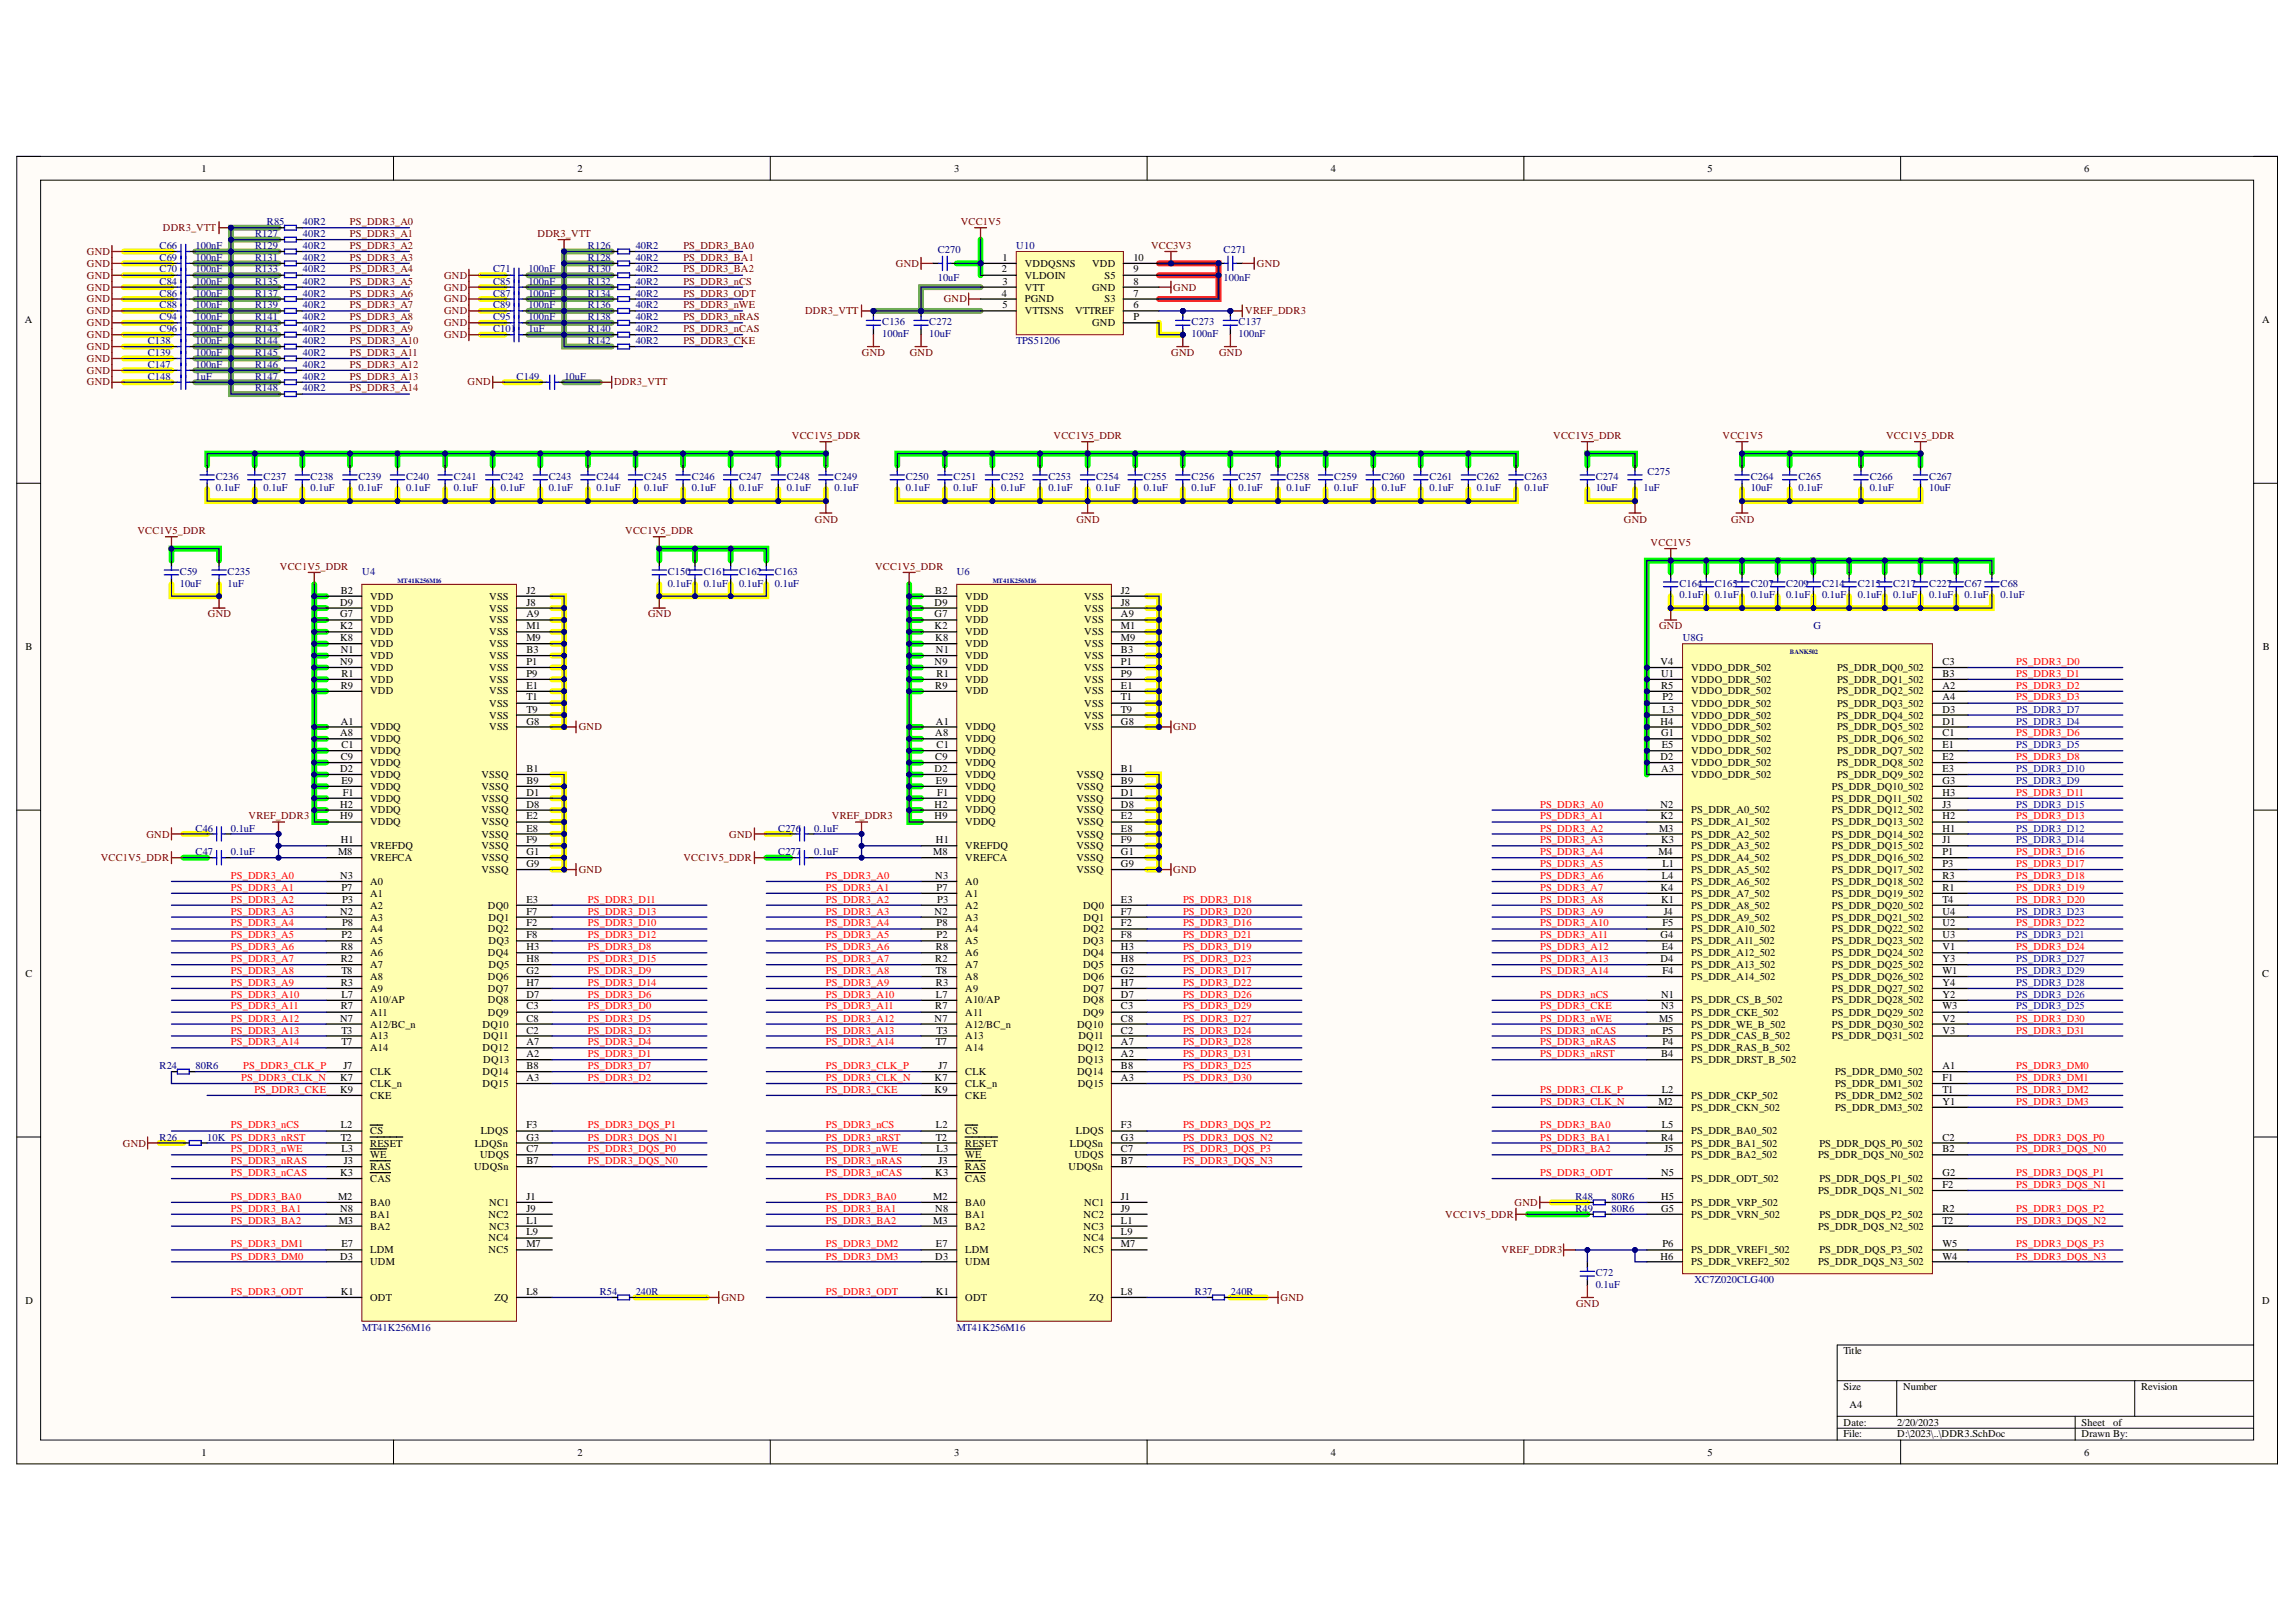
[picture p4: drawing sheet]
<svg xmlns="http://www.w3.org/2000/svg" width="297mm" height="210mm" viewBox="0 0 297 210" stroke-linecap="round" stroke-linejoin="round" font-family="sans-serif">
<defs><g id="words">
<g font-size="1.4">
<text x="26.1" y="22.2">1</text>
<text x="74.7" y="22.2">2</text>
<text x="123.4" y="22.2">3</text>
<text x="172.2" y="22.2">4</text>
<text x="220.9" y="22.2">5</text>
<text x="269.6" y="22.2">6</text>
<text x="129.6" y="35.3">2</text>
<text x="129.7" y="33.7">1</text>
<text x="132.6" y="34.5">VDDQSNS</text>
<text x="141.3" y="34.5">VDD</text>
<text x="146.6" y="35.3">9</text>
<text x="146.6" y="33.7">10</text>
<text x="3.2" y="41.9">A</text>
<text x="129.6" y="38.4">4</text>
<text x="129.7" y="36.9">3</text>
<text x="129.7" y="39.9">5</text>
<text x="132.6" y="36.1">VLDOIN</text>
<text x="132.6" y="37.6">VTT</text>
<text x="132.6" y="39.1">PGND</text>
<text x="132.6" y="40.7">VTTSNS</text>
<text x="139.1" y="40.7">VTTREF</text>
<text x="141.3" y="37.6">GND</text>
<text x="142.9" y="39.1">S3</text>
<text x="142.9" y="36.1">S5</text>
<text x="146.6" y="39.9">6</text>
<text x="146.6" y="38.4">7</text>
<text x="146.6" y="36.9">8</text>
<text x="146.6" y="41.4">P</text>
<text x="292.7" y="41.9">A</text>
<text x="141.3" y="42.2">GND</text>
<text x="44.1" y="76.9">B2</text>
<text x="47.9" y="77.6">VDD</text>
<text x="63.3" y="77.6">VSS</text>
<text x="68.1" y="76.9">J2</text>
<text x="121" y="76.9">B2</text>
<text x="124.9" y="77.6">VDD</text>
<text x="140.3" y="77.6">VSS</text>
<text x="145" y="76.9">J2</text>
<text x="44" y="78.4">D9</text>
<text x="44" y="79.9">G7</text>
<text x="44" y="81.4">K2</text>
<text x="44" y="82.9">K8</text>
<text x="47.9" y="79.1">VDD</text>
<text x="47.9" y="80.7">VDD</text>
<text x="47.9" y="82.2">VDD</text>
<text x="47.9" y="83.8">VDD</text>
<text x="63.3" y="83.8">VSS</text>
<text x="63.3" y="82.2">VSS</text>
<text x="63.3" y="80.7">VSS</text>
<text x="63.3" y="79.1">VSS</text>
<text x="68.1" y="82.9">M9</text>
<text x="68.1" y="81.4">M1</text>
<text x="68.1" y="79.9">A9</text>
<text x="68.1" y="78.4">J8</text>
<text x="120.9" y="78.4">D9</text>
<text x="120.9" y="79.9">G7</text>
<text x="120.9" y="81.4">K2</text>
<text x="121" y="82.9">K8</text>
<text x="124.9" y="79.1">VDD</text>
<text x="124.9" y="80.7">VDD</text>
<text x="124.9" y="82.2">VDD</text>
<text x="124.9" y="83.8">VDD</text>
<text x="140.3" y="83.8">VSS</text>
<text x="140.3" y="82.2">VSS</text>
<text x="140.3" y="80.7">VSS</text>
<text x="140.3" y="79.1">VSS</text>
<text x="145" y="82.9">M9</text>
<text x="145" y="81.4">M1</text>
<text x="145" y="79.9">A9</text>
<text x="145" y="78.4">J8</text>
<text x="3.3" y="84.1">B</text>
<text x="44" y="86.1">N9</text>
<text x="44.1" y="84.5">N1</text>
<text x="44.1" y="89.1">R9</text>
<text x="44.2" y="87.6">R1</text>
<text x="47.9" y="85.3">VDD</text>
<text x="47.9" y="86.8">VDD</text>
<text x="47.9" y="88.4">VDD</text>
<text x="47.9" y="89.9">VDD</text>
<text x="63.3" y="89.9">VSS</text>
<text x="63.3" y="88.4">VSS</text>
<text x="63.3" y="86.8">VSS</text>
<text x="63.3" y="85.3">VSS</text>
<text x="68.1" y="89.1">E1</text>
<text x="68.1" y="87.6">P9</text>
<text x="68.1" y="86.1">P1</text>
<text x="68.1" y="84.5">B3</text>
<text x="120.9" y="86.1">N9</text>
<text x="121" y="89.1">R9</text>
<text x="121.1" y="84.5">N1</text>
<text x="121.2" y="87.6">R1</text>
<text x="124.9" y="85.3">VDD</text>
<text x="124.9" y="86.8">VDD</text>
<text x="124.9" y="88.4">VDD</text>
<text x="124.9" y="89.9">VDD</text>
<text x="140.3" y="89.9">VSS</text>
<text x="140.3" y="88.4">VSS</text>
<text x="140.3" y="86.8">VSS</text>
<text x="140.3" y="85.3">VSS</text>
<text x="145" y="89.1">E1</text>
<text x="145" y="87.6">P9</text>
<text x="145" y="86.1">P1</text>
<text x="145" y="84.5">B3</text>
<text x="214.8" y="86.1">V4</text>
<text x="214.9" y="87.6">U1</text>
<text x="214.9" y="89.1">R5</text>
<text x="218.8" y="86.8">VDDO_DDR_502</text>
<text x="218.8" y="88.4">VDDO_DDR_502</text>
<text x="218.8" y="89.9">VDDO_DDR_502</text>
<text x="237.7" y="86.8">PS_DDR_DQ0_502</text>
<text x="237.7" y="88.4">PS_DDR_DQ1_502</text>
<text x="237.7" y="89.9">PS_DDR_DQ2_502</text>
<text x="251.3" y="86.1">C3</text>
<text x="251.3" y="87.6">B3</text>
<text x="251.3" y="89.1">A2</text>
<text x="292.7" y="84.1">B</text>
<text x="44" y="95.3">A8</text>
<text x="44.1" y="93.8">A1</text>
<text x="47.9" y="94.5">VDDQ</text>
<text x="63.3" y="94.5">VSS</text>
<text x="63.3" y="93">VSS</text>
<text x="63.3" y="91.5">VSS</text>
<text x="68.1" y="93.8">G8</text>
<text x="68.1" y="92.2">T9</text>
<text x="68.1" y="90.6">T1</text>
<text x="121" y="95.3">A8</text>
<text x="121.1" y="93.8">A1</text>
<text x="124.9" y="94.5">VDDQ</text>
<text x="140.3" y="94.5">VSS</text>
<text x="140.3" y="93">VSS</text>
<text x="140.3" y="91.5">VSS</text>
<text x="145" y="93.8">G8</text>
<text x="145" y="92.2">T9</text>
<text x="145" y="90.6">T1</text>
<text x="214.8" y="93.8">H4</text>
<text x="214.9" y="95.3">G1</text>
<text x="215.1" y="90.6">P2</text>
<text x="215.1" y="92.2">L3</text>
<text x="218.8" y="91.5">VDDO_DDR_502</text>
<text x="218.8" y="93">VDDO_DDR_502</text>
<text x="218.8" y="94.5">VDDO_DDR_502</text>
<text x="237.7" y="91.5">PS_DDR_DQ3_502</text>
<text x="237.7" y="93">PS_DDR_DQ4_502</text>
<text x="237.7" y="94.5">PS_DDR_DQ5_502</text>
<text x="251.3" y="90.6">A4</text>
<text x="251.3" y="92.2">D3</text>
<text x="251.3" y="93.8">D1</text>
<text x="251.3" y="95.3">C1</text>
<text x="44" y="99.9">D2</text>
<text x="44.1" y="98.3">C9</text>
<text x="44.2" y="96.8">C1</text>
<text x="44.2" y="101.5">E9</text>
<text x="47.9" y="96">VDDQ</text>
<text x="47.9" y="97.6">VDDQ</text>
<text x="47.9" y="99.1">VDDQ</text>
<text x="47.9" y="100.7">VDDQ</text>
<text x="62.3" y="100.7">VSSQ</text>
<text x="68.1" y="101.5">B9</text>
<text x="68.1" y="99.9">B1</text>
<text x="120.9" y="99.9">D2</text>
<text x="121" y="98.3">C9</text>
<text x="121.1" y="101.5">E9</text>
<text x="121.2" y="96.8">C1</text>
<text x="124.9" y="96">VDDQ</text>
<text x="124.9" y="97.6">VDDQ</text>
<text x="124.9" y="99.1">VDDQ</text>
<text x="124.9" y="100.7">VDDQ</text>
<text x="139.3" y="100.7">VSSQ</text>
<text x="145" y="101.5">B9</text>
<text x="145" y="99.9">B1</text>
<text x="214.8" y="98.3">D2</text>
<text x="214.9" y="99.9">A3</text>
<text x="215" y="96.8">E5</text>
<text x="218.8" y="96">VDDO_DDR_502</text>
<text x="218.8" y="97.6">VDDO_DDR_502</text>
<text x="218.8" y="99.1">VDDO_DDR_502</text>
<text x="218.8" y="100.7">VDDO_DDR_502</text>
<text x="237.7" y="96">PS_DDR_DQ6_502</text>
<text x="237.7" y="97.6">PS_DDR_DQ7_502</text>
<text x="237.7" y="99.1">PS_DDR_DQ8_502</text>
<text x="237.7" y="100.7">PS_DDR_DQ9_502</text>
<text x="251.3" y="96.8">E1</text>
<text x="251.3" y="98.3">E2</text>
<text x="251.3" y="99.9">E3</text>
<text x="251.3" y="101.5">G3</text>
<text x="44" y="104.5">H2</text>
<text x="44" y="106">H9</text>
<text x="44.3" y="103">F1</text>
<text x="47.9" y="102.2">VDDQ</text>
<text x="47.9" y="103.7">VDDQ</text>
<text x="47.9" y="105.3">VDDQ</text>
<text x="47.9" y="106.8">VDDQ</text>
<text x="62.3" y="103.7">VSSQ</text>
<text x="62.3" y="102.2">VSSQ</text>
<text x="62.3" y="106.8">VSSQ</text>
<text x="62.3" y="105.3">VSSQ</text>
<text x="68.1" y="103">D1</text>
<text x="68.1" y="107.6">E8</text>
<text x="68.1" y="106">E2</text>
<text x="68.1" y="104.5">D8</text>
<text x="120.9" y="104.5">H2</text>
<text x="120.9" y="106">H9</text>
<text x="121.2" y="103">F1</text>
<text x="124.9" y="102.2">VDDQ</text>
<text x="124.9" y="103.7">VDDQ</text>
<text x="124.9" y="105.3">VDDQ</text>
<text x="124.9" y="106.8">VDDQ</text>
<text x="139.3" y="103.7">VSSQ</text>
<text x="139.3" y="102.2">VSSQ</text>
<text x="139.3" y="106.8">VSSQ</text>
<text x="139.3" y="105.3">VSSQ</text>
<text x="145" y="103">D1</text>
<text x="145" y="107.6">E8</text>
<text x="145" y="106">E2</text>
<text x="145" y="104.5">D8</text>
<text x="214.6" y="107.6">M3</text>
<text x="214.8" y="104.5">N2</text>
<text x="214.8" y="106">K2</text>
<text x="218.8" y="105.3">PS_DDR_A0_502</text>
<text x="218.8" y="106.8">PS_DDR_A1_502</text>
<text x="237" y="102.2">PS_DDR_DQ10_502</text>
<text x="237" y="103.7">PS_DDR_DQ11_502</text>
<text x="237" y="105.3">PS_DDR_DQ12_502</text>
<text x="237" y="106.8">PS_DDR_DQ13_502</text>
<text x="251.3" y="103">H3</text>
<text x="251.3" y="104.5">J3</text>
<text x="251.3" y="106">H2</text>
<text x="251.3" y="107.6">H1</text>
<text x="43.7" y="110.7">M8</text>
<text x="44" y="113.7">N3</text>
<text x="44.1" y="109.1">H1</text>
<text x="47.9" y="109.9">VREFDQ</text>
<text x="47.9" y="111.4">VREFCA</text>
<text x="62.3" y="108.4">VSSQ</text>
<text x="62.3" y="113">VSSQ</text>
<text x="62.3" y="111.4">VSSQ</text>
<text x="62.3" y="109.9">VSSQ</text>
<text x="68.1" y="112.2">G9</text>
<text x="68.1" y="110.7">G1</text>
<text x="68.1" y="109.1">F9</text>
<text x="120.7" y="110.7">M8</text>
<text x="121" y="113.7">N3</text>
<text x="121.1" y="109.1">H1</text>
<text x="124.9" y="109.9">VREFDQ</text>
<text x="124.9" y="111.4">VREFCA</text>
<text x="139.3" y="108.4">VSSQ</text>
<text x="139.3" y="113">VSSQ</text>
<text x="139.3" y="111.4">VSSQ</text>
<text x="139.3" y="109.9">VSSQ</text>
<text x="145" y="112.2">G9</text>
<text x="145" y="110.7">G1</text>
<text x="145" y="109.1">F9</text>
<text x="214.6" y="110.7">M4</text>
<text x="214.9" y="109.1">K3</text>
<text x="215" y="113.7">L4</text>
<text x="215.1" y="112.2">L1</text>
<text x="218.8" y="108.4">PS_DDR_A2_502</text>
<text x="218.8" y="109.9">PS_DDR_A3_502</text>
<text x="218.8" y="111.4">PS_DDR_A4_502</text>
<text x="218.8" y="113">PS_DDR_A5_502</text>
<text x="237" y="108.4">PS_DDR_DQ14_502</text>
<text x="237" y="109.9">PS_DDR_DQ15_502</text>
<text x="237" y="111.4">PS_DDR_DQ16_502</text>
<text x="237" y="113">PS_DDR_DQ17_502</text>
<text x="251.3" y="109.1">J1</text>
<text x="251.3" y="110.7">P1</text>
<text x="251.3" y="112.2">P3</text>
<text x="251.3" y="113.7">R3</text>
<text x="44" y="118.4">N2</text>
<text x="44.2" y="115.3">P7</text>
<text x="44.2" y="116.8">P3</text>
<text x="44.2" y="119.9">P8</text>
<text x="47.9" y="114.5">A0</text>
<text x="47.9" y="116.1">A1</text>
<text x="47.9" y="117.6">A2</text>
<text x="47.9" y="119.1">A3</text>
<text x="63.1" y="117.6">DQ0</text>
<text x="63.2" y="119.1">DQ1</text>
<text x="68.1" y="116.8">E3</text>
<text x="68.1" y="118.4">F7</text>
<text x="68.1" y="119.9">F2</text>
<text x="120.9" y="118.4">N2</text>
<text x="121.2" y="115.3">P7</text>
<text x="121.2" y="119.9">P8</text>
<text x="121.2" y="116.8">P3</text>
<text x="124.9" y="114.5">A0</text>
<text x="124.9" y="116.1">A1</text>
<text x="124.9" y="117.6">A2</text>
<text x="124.9" y="119.1">A3</text>
<text x="140.1" y="117.6">DQ0</text>
<text x="140.2" y="119.1">DQ1</text>
<text x="145" y="116.8">E3</text>
<text x="145" y="118.4">F7</text>
<text x="145" y="119.9">F2</text>
<text x="214.8" y="115.3">K4</text>
<text x="214.9" y="116.8">K1</text>
<text x="215.1" y="119.9">F5</text>
<text x="215.2" y="118.4">J4</text>
<text x="218.8" y="114.5">PS_DDR_A6_502</text>
<text x="218.8" y="116.1">PS_DDR_A7_502</text>
<text x="218.8" y="117.6">PS_DDR_A8_502</text>
<text x="218.8" y="119.1">PS_DDR_A9_502</text>
<text x="237" y="114.5">PS_DDR_DQ18_502</text>
<text x="237" y="116.1">PS_DDR_DQ19_502</text>
<text x="237" y="117.6">PS_DDR_DQ20_502</text>
<text x="237" y="119.1">PS_DDR_DQ21_502</text>
<text x="251.3" y="115.3">R1</text>
<text x="251.3" y="116.8">T4</text>
<text x="251.3" y="118.4">U4</text>
<text x="251.3" y="119.9">U2</text>
<text x="44.1" y="122.9">R8</text>
<text x="44.1" y="124.5">R2</text>
<text x="44.2" y="121.4">P2</text>
<text x="47.9" y="120.6">A4</text>
<text x="47.9" y="122.2">A5</text>
<text x="47.9" y="123.8">A6</text>
<text x="47.9" y="125.3">A7</text>
<text x="63.1" y="120.6">DQ2</text>
<text x="63.1" y="123.8">DQ4</text>
<text x="63.2" y="122.2">DQ3</text>
<text x="63.2" y="125.3">DQ5</text>
<text x="68.1" y="121.4">F8</text>
<text x="68.1" y="122.9">H3</text>
<text x="68.1" y="124.5">H8</text>
<text x="121" y="124.5">R2</text>
<text x="121.1" y="122.9">R8</text>
<text x="121.2" y="121.4">P2</text>
<text x="124.9" y="120.6">A4</text>
<text x="124.9" y="122.2">A5</text>
<text x="124.9" y="123.8">A6</text>
<text x="124.9" y="125.3">A7</text>
<text x="140.1" y="120.6">DQ2</text>
<text x="140.1" y="122.2">DQ3</text>
<text x="140.1" y="123.8">DQ4</text>
<text x="140.1" y="125.3">DQ5</text>
<text x="145" y="121.4">F8</text>
<text x="145" y="122.9">H3</text>
<text x="145" y="124.5">H8</text>
<text x="214.8" y="121.4">G4</text>
<text x="214.8" y="124.5">D4</text>
<text x="215" y="122.9">E4</text>
<text x="218.8" y="120.6">PS_DDR_A10_502</text>
<text x="218.8" y="122.2">PS_DDR_A11_502</text>
<text x="218.8" y="123.8">PS_DDR_A12_502</text>
<text x="218.8" y="125.3">PS_DDR_A13_502</text>
<text x="237" y="120.6">PS_DDR_DQ22_502</text>
<text x="237" y="122.2">PS_DDR_DQ23_502</text>
<text x="237" y="123.8">PS_DDR_DQ24_502</text>
<text x="237" y="125.3">PS_DDR_DQ25_502</text>
<text x="251.3" y="121.4">U3</text>
<text x="251.3" y="122.9">V1</text>
<text x="251.3" y="124.5">Y3</text>
<text x="3.3" y="126.4">C</text>
<text x="44.1" y="127.6">R3</text>
<text x="44.1" y="130.6">R7</text>
<text x="44.2" y="126.1">T8</text>
<text x="44.2" y="129.1">L7</text>
<text x="47.9" y="126.8">A8</text>
<text x="47.9" y="128.3">A9</text>
<text x="47.9" y="129.9">A10/AP</text>
<text x="47.9" y="131.5">A11</text>
<text x="63.1" y="126.8">DQ6</text>
<text x="63.1" y="128.3">DQ7</text>
<text x="63.1" y="129.9">DQ8</text>
<text x="63.1" y="131.5">DQ9</text>
<text x="68.1" y="126.1">G2</text>
<text x="68.1" y="127.6">H7</text>
<text x="68.1" y="129.1">D7</text>
<text x="68.1" y="130.6">C3</text>
<text x="121" y="130.6">R7</text>
<text x="121.1" y="126.1">T8</text>
<text x="121.1" y="127.6">R3</text>
<text x="121.1" y="129.1">L7</text>
<text x="124.9" y="126.8">A8</text>
<text x="124.9" y="128.3">A9</text>
<text x="124.9" y="129.9">A10/AP</text>
<text x="124.9" y="131.5">A11</text>
<text x="140.1" y="126.8">DQ6</text>
<text x="140.1" y="128.3">DQ7</text>
<text x="140.1" y="129.9">DQ8</text>
<text x="140.1" y="131.5">DQ9</text>
<text x="145" y="126.1">G2</text>
<text x="145" y="127.6">H7</text>
<text x="145" y="129.1">D7</text>
<text x="145" y="130.6">C3</text>
<text x="214.9" y="129.1">N1</text>
<text x="214.9" y="130.6">N3</text>
<text x="215.1" y="126.1">F4</text>
<text x="218.8" y="126.8">PS_DDR_A14_502</text>
<text x="218.8" y="129.9">PS_DDR_CS_B_502</text>
<text x="218.8" y="131.5">PS_DDR_CKE_502</text>
<text x="237" y="126.8">PS_DDR_DQ26_502</text>
<text x="237" y="128.3">PS_DDR_DQ27_502</text>
<text x="237" y="129.9">PS_DDR_DQ28_502</text>
<text x="237" y="131.5">PS_DDR_DQ29_502</text>
<text x="251.3" y="126.1">W1</text>
<text x="251.3" y="127.6">Y4</text>
<text x="251.3" y="129.1">Y2</text>
<text x="251.3" y="130.6">W3</text>
<text x="292.7" y="126.4">C</text>
<text x="44" y="132.2">N7</text>
<text x="44.2" y="133.8">T3</text>
<text x="44.2" y="135.3">T7</text>
<text x="47.9" y="133">A12/BC_n</text>
<text x="47.9" y="134.5">A13</text>
<text x="47.9" y="136">A14</text>
<text x="62.4" y="133">DQ10</text>
<text x="62.4" y="136">DQ12</text>
<text x="62.5" y="134.5">DQ11</text>
<text x="62.5" y="137.6">DQ13</text>
<text x="68.1" y="132.2">C8</text>
<text x="68.1" y="133.8">C2</text>
<text x="68.1" y="135.3">A7</text>
<text x="68.1" y="136.8">A2</text>
<text x="120.9" y="132.2">N7</text>
<text x="121.1" y="135.3">T7</text>
<text x="121.2" y="133.8">T3</text>
<text x="124.9" y="133">A12/BC_n</text>
<text x="124.9" y="134.5">A13</text>
<text x="124.9" y="136">A14</text>
<text x="139.3" y="133">DQ10</text>
<text x="139.4" y="136">DQ12</text>
<text x="139.4" y="137.6">DQ13</text>
<text x="139.5" y="134.5">DQ11</text>
<text x="145" y="132.2">C8</text>
<text x="145" y="133.8">C2</text>
<text x="145" y="135.3">A7</text>
<text x="145" y="136.8">A2</text>
<text x="214.6" y="132.2">M5</text>
<text x="214.9" y="136.8">B4</text>
<text x="215.1" y="133.8">P5</text>
<text x="215.1" y="135.3">P4</text>
<text x="218.8" y="133">PS_DDR_WE_B_502</text>
<text x="218.8" y="134.5">PS_DDR_CAS_B_502</text>
<text x="218.8" y="136">PS_DDR_RAS_B_502</text>
<text x="218.8" y="137.6">PS_DDR_DRST_B_502</text>
<text x="237" y="133">PS_DDR_DQ30_502</text>
<text x="237" y="134.5">PS_DDR_DQ31_502</text>
<text x="251.3" y="132.2">V2</text>
<text x="251.3" y="133.8">V3</text>
<text x="44" y="139.9">K7</text>
<text x="44" y="141.4">K9</text>
<text x="44.4" y="138.3">J7</text>
<text x="47.9" y="139.2">CLK</text>
<text x="47.9" y="140.7">CLK_n</text>
<text x="47.9" y="142.2">CKE</text>
<text x="62.4" y="139.2">DQ14</text>
<text x="62.4" y="140.7">DQ15</text>
<text x="68.1" y="138.3">B8</text>
<text x="68.1" y="139.9">A3</text>
<text x="120.9" y="139.9">K7</text>
<text x="120.9" y="141.4">K9</text>
<text x="121.4" y="138.3">J7</text>
<text x="124.9" y="139.2">CLK</text>
<text x="124.9" y="140.7">CLK_n</text>
<text x="124.9" y="142.2">CKE</text>
<text x="139.3" y="139.2">DQ14</text>
<text x="139.4" y="140.7">DQ15</text>
<text x="145" y="138.3">B8</text>
<text x="145" y="139.9">A3</text>
<text x="214.6" y="143">M2</text>
<text x="215" y="141.4">L2</text>
<text x="218.8" y="142.2">PS_DDR_CKP_502</text>
<text x="218.8" y="143.7">PS_DDR_CKN_502</text>
<text x="237.4" y="139.2">PS_DDR_DM0_502</text>
<text x="237.4" y="140.7">PS_DDR_DM1_502</text>
<text x="237.4" y="142.2">PS_DDR_DM2_502</text>
<text x="237.4" y="143.7">PS_DDR_DM3_502</text>
<text x="251.3" y="138.3">A1</text>
<text x="251.3" y="139.9">F1</text>
<text x="251.3" y="141.4">T1</text>
<text x="251.3" y="143">Y1</text>
<text x="44.1" y="146">L2</text>
<text x="44.1" y="147.6">T2</text>
<text x="44.2" y="149.1">L3</text>
<text x="47.9" y="146.8">CS</text>
<text x="47.9" y="148.4">RESET</text>
<text x="47.9" y="149.9">WE</text>
<text x="61.4" y="148.4">LDQSn</text>
<text x="62.1" y="149.9">UDQS</text>
<text x="62.2" y="146.8">LDQS</text>
<text x="68.1" y="146">F3</text>
<text x="68.1" y="147.6">G3</text>
<text x="68.1" y="149.1">C7</text>
<text x="121.1" y="146">L2</text>
<text x="121.1" y="147.6">T2</text>
<text x="121.2" y="149.1">L3</text>
<text x="124.9" y="146.8">CS</text>
<text x="124.9" y="148.4">RESET</text>
<text x="124.9" y="149.9">WE</text>
<text x="138.4" y="148.4">LDQSn</text>
<text x="139" y="149.9">UDQS</text>
<text x="139.2" y="146.8">LDQS</text>
<text x="145" y="146">F3</text>
<text x="145" y="147.6">G3</text>
<text x="145" y="149.1">C7</text>
<text x="214.9" y="147.6">R4</text>
<text x="215" y="146">L5</text>
<text x="215.3" y="149.1">J5</text>
<text x="218.8" y="146.8">PS_DDR_BA0_502</text>
<text x="218.8" y="148.4">PS_DDR_BA1_502</text>
<text x="218.8" y="149.9">PS_DDR_BA2_502</text>
<text x="235.2" y="149.9">PS_DDR_DQS_N0_502</text>
<text x="235.4" y="148.4">PS_DDR_DQS_P0_502</text>
<text x="251.3" y="147.6">C2</text>
<text x="251.3" y="149.1">B2</text>
<text x="43.7" y="155.3">M2</text>
<text x="44" y="152.2">K3</text>
<text x="44.5" y="150.7">J3</text>
<text x="47.9" y="151.4">RAS</text>
<text x="47.9" y="152.9">CAS</text>
<text x="61.3" y="151.4">UDQSn</text>
<text x="68.1" y="150.7">B7</text>
<text x="68.1" y="155.3">J1</text>
<text x="120.7" y="155.3">M2</text>
<text x="121" y="152.2">K3</text>
<text x="121.4" y="150.7">J3</text>
<text x="124.9" y="151.4">RAS</text>
<text x="124.9" y="152.9">CAS</text>
<text x="138.2" y="151.4">UDQSn</text>
<text x="145" y="150.7">B7</text>
<text x="145" y="155.3">J1</text>
<text x="214.9" y="152.2">N5</text>
<text x="214.9" y="155.3">H5</text>
<text x="218.8" y="152.9">PS_DDR_ODT_502</text>
<text x="235.2" y="154.5">PS_DDR_DQS_N1_502</text>
<text x="235.4" y="152.9">PS_DDR_DQS_P1_502</text>
<text x="251.3" y="152.2">G2</text>
<text x="251.3" y="153.7">F2</text>
<text x="43.8" y="158.4">M3</text>
<text x="44" y="156.8">N8</text>
<text x="44.2" y="161.4">E7</text>
<text x="47.9" y="156.1">BA0</text>
<text x="47.9" y="157.6">BA1</text>
<text x="47.9" y="159.1">BA2</text>
<text x="63.2" y="157.6">NC2</text>
<text x="63.2" y="160.6">NC4</text>
<text x="63.3" y="156.1">NC1</text>
<text x="63.3" y="159.1">NC3</text>
<text x="68.1" y="156.8">J9</text>
<text x="68.1" y="158.4">L1</text>
<text x="68.1" y="159.9">L9</text>
<text x="68.1" y="161.4">M7</text>
<text x="120.7" y="158.4">M3</text>
<text x="121" y="156.8">N8</text>
<text x="121.1" y="161.4">E7</text>
<text x="124.9" y="156.1">BA0</text>
<text x="124.9" y="157.6">BA1</text>
<text x="124.9" y="159.1">BA2</text>
<text x="140.2" y="157.6">NC2</text>
<text x="140.2" y="159.1">NC3</text>
<text x="140.2" y="160.6">NC4</text>
<text x="140.3" y="156.1">NC1</text>
<text x="145" y="156.8">J9</text>
<text x="145" y="158.4">L1</text>
<text x="145" y="159.9">L9</text>
<text x="145" y="161.4">M7</text>
<text x="214.9" y="156.8">G5</text>
<text x="215.1" y="161.4">P6</text>
<text x="218.8" y="156.1">PS_DDR_VRP_502</text>
<text x="218.8" y="157.6">PS_DDR_VRN_502</text>
<text x="235.2" y="159.1">PS_DDR_DQS_N2_502</text>
<text x="235.4" y="157.6">PS_DDR_DQS_P2_502</text>
<text x="251.3" y="158.4">T2</text>
<text x="251.3" y="156.8">R2</text>
<text x="251.3" y="161.4">W5</text>
<text x="44" y="163">D3</text>
<text x="44.1" y="167.6">K1</text>
<text x="47.9" y="162.2">LDM</text>
<text x="47.9" y="163.8">UDM</text>
<text x="63.2" y="162.2">NC5</text>
<text x="68.1" y="167.6">L8</text>
<text x="121" y="163">D3</text>
<text x="121.1" y="167.6">K1</text>
<text x="124.9" y="162.2">LDM</text>
<text x="124.9" y="163.8">UDM</text>
<text x="140.2" y="162.2">NC5</text>
<text x="145" y="167.6">L8</text>
<text x="214.8" y="163">H6</text>
<text x="218.8" y="162.2">PS_DDR_VREF1_502</text>
<text x="218.8" y="163.8">PS_DDR_VREF2_502</text>
<text x="235.2" y="163.8">PS_DDR_DQS_N3_502</text>
<text x="235.4" y="162.2">PS_DDR_DQS_P3_502</text>
<text x="251.3" y="163">W4</text>
<text x="3.3" y="168.8">D</text>
<text x="47.9" y="168.3">ODT</text>
<text x="64" y="168.3">ZQ</text>
<text x="124.9" y="168.3">ODT</text>
<text x="141" y="168.3">ZQ</text>
<text x="292.7" y="168.8">D</text>
<text x="238.5" y="175.3">Title</text>
<text x="238.5" y="179.9">Size</text>
<text x="246.2" y="179.9">Number</text>
<text x="277" y="179.9">Revision</text>
<text x="238.5" y="184.5">Date:</text>
<text x="238.5" y="186">File:</text>
<text x="239.3" y="182.2">A4</text>
<text x="245.4" y="184.5">2/20/2023</text>
<text x="245.4" y="186">D:\2023\..\DDR3.SchDoc</text>
<text x="269.3" y="184.5">Sheet</text>
<text x="269.3" y="186">Drawn By:</text>
<text x="273.4" y="184.5">of</text>
<text x="26.1" y="188.4">1</text>
<text x="74.7" y="188.4">2</text>
<text x="123.4" y="188.4">3</text>
<text x="172.2" y="188.4">4</text>
<text x="220.9" y="188.4">5</text>
<text x="269.6" y="188.4">6</text>
</g>
<g font-size="1.4" fill="#800000">
<text x="21.1" y="29.9">DDR3_VTT</text>
<text x="45.3" y="29.2">PS_DDR3_A0</text>
<text x="124.3" y="29.2">VCC1V5</text>
<text x="11.3" y="33">GND</text>
<text x="11.3" y="34.5">GND</text>
<text x="45.3" y="30.7">PS_DDR3_A1</text>
<text x="45.3" y="32.2">PS_DDR3_A2</text>
<text x="45.3" y="33.7">PS_DDR3_A3</text>
<text x="45.3" y="35.3">PS_DDR3_A4</text>
<text x="69.5" y="30.7">DDR3_VTT</text>
<text x="88.4" y="32.2">PS_DDR3_BA0</text>
<text x="88.4" y="33.7">PS_DDR3_BA1</text>
<text x="88.4" y="35.3">PS_DDR3_BA2</text>
<text x="115.9" y="34.5">GND</text>
<text x="148.9" y="32.2">VCC3V3</text>
<text x="162.6" y="34.5">GND</text>
<text x="11.3" y="36.1">GND</text>
<text x="11.3" y="37.6">GND</text>
<text x="11.3" y="39.1">GND</text>
<text x="11.3" y="40.7">GND</text>
<text x="45.3" y="36.9">PS_DDR3_A5</text>
<text x="45.3" y="38.4">PS_DDR3_A6</text>
<text x="45.3" y="39.9">PS_DDR3_A7</text>
<text x="45.3" y="41.4">PS_DDR3_A8</text>
<text x="57.4" y="36.1">GND</text>
<text x="57.4" y="39.1">GND</text>
<text x="57.4" y="37.6">GND</text>
<text x="57.4" y="40.7">GND</text>
<text x="88.4" y="36.9">PS_DDR3_nCS</text>
<text x="88.4" y="38.4">PS_DDR3_ODT</text>
<text x="88.4" y="39.9">PS_DDR3_nWE</text>
<text x="88.4" y="41.4">PS_DDR3_nRAS</text>
<text x="104.2" y="40.7">DDR3_VTT</text>
<text x="122.1" y="39.1">GND</text>
<text x="151.8" y="37.6">GND</text>
<text x="161.1" y="40.7">VREF_DDR3</text>
<text x="11.3" y="42.2">GND</text>
<text x="11.3" y="45.3">GND</text>
<text x="11.3" y="43.8">GND</text>
<text x="11.3" y="46.8">GND</text>
<text x="45.3" y="43">PS_DDR3_A9</text>
<text x="45.3" y="44.6">PS_DDR3_A10</text>
<text x="45.3" y="46.1">PS_DDR3_A11</text>
<text x="45.3" y="47.6">PS_DDR3_A12</text>
<text x="57.4" y="42.2">GND</text>
<text x="57.4" y="43.8">GND</text>
<text x="88.4" y="43">PS_DDR3_nCAS</text>
<text x="88.4" y="44.6">PS_DDR3_CKE</text>
<text x="111.5" y="46.1">GND</text>
<text x="117.7" y="46.1">GND</text>
<text x="151.5" y="46.1">GND</text>
<text x="157.7" y="46.1">GND</text>
<text x="11.3" y="48.4">GND</text>
<text x="11.3" y="49.9">GND</text>
<text x="45.3" y="49.1">PS_DDR3_A13</text>
<text x="45.3" y="50.6">PS_DDR3_A14</text>
<text x="60.5" y="49.9">GND</text>
<text x="79.4" y="49.9">DDR3_VTT</text>
<text x="102.5" y="56.8">VCC1V5_DDR</text>
<text x="136.3" y="56.8">VCC1V5_DDR</text>
<text x="200.9" y="56.8">VCC1V5_DDR</text>
<text x="222.9" y="56.8">VCC1V5</text>
<text x="244" y="56.8">VCC1V5_DDR</text>
<text x="17.8" y="69.2">VCC1V5_DDR</text>
<text x="80.9" y="69.2">VCC1V5_DDR</text>
<text x="105.4" y="67.6">GND</text>
<text x="139.3" y="67.6">GND</text>
<text x="210.1" y="67.6">GND</text>
<text x="213.5" y="70.7">VCC1V5</text>
<text x="224" y="67.6">GND</text>
<text x="36.2" y="73.7">VCC1V5_DDR</text>
<text x="113.2" y="73.7">VCC1V5_DDR</text>
<text x="26.9" y="79.9">GND</text>
<text x="83.8" y="79.9">GND</text>
<text x="214.6" y="81.4">GND</text>
<text x="74.9" y="94.5">GND</text>
<text x="151.8" y="94.5">GND</text>
<text x="32.2" y="106">VREF_DDR3</text>
<text x="107.6" y="106">VREF_DDR3</text>
<text x="13" y="111.4">VCC1V5_DDR</text>
<text x="19" y="108.4">GND</text>
<text x="74.9" y="113">GND</text>
<text x="88.4" y="111.4">VCC1V5_DDR</text>
<text x="94.3" y="108.4">GND</text>
<text x="151.8" y="113">GND</text>
<text x="15.9" y="148.4">GND</text>
<text x="187" y="157.6">VCC1V5_DDR</text>
<text x="196" y="156.1">GND</text>
<text x="194.3" y="162.2">VREF_DDR3</text>
<text x="93.3" y="168.3">GND</text>
<text x="165.7" y="168.3">GND</text>
<text x="203.9" y="169.1">GND</text>
</g>
<g font-size="1.4" fill="#000080">
<text x="34.5" y="29.2">R85</text>
<text x="39.2" y="29.2">40R2</text>
<text x="20.6" y="32.2">C66</text>
<text x="20.6" y="33.7">C69</text>
<text x="20.6" y="35.3">C70</text>
<text x="25.3" y="32.2">100nF</text>
<text x="25.3" y="33.7">100nF</text>
<text x="25.3" y="35.3">100nF</text>
<text x="33" y="30.7">R127</text>
<text x="33" y="32.2">R129</text>
<text x="33" y="33.7">R131</text>
<text x="33" y="35.3">R133</text>
<text x="39.2" y="30.7">40R2</text>
<text x="39.2" y="32.2">40R2</text>
<text x="39.2" y="33.7">40R2</text>
<text x="39.2" y="35.3">40R2</text>
<text x="63.8" y="35.3">C71</text>
<text x="68.4" y="35.3">100nF</text>
<text x="76.1" y="32.2">R126</text>
<text x="76.1" y="33.7">R128</text>
<text x="76.1" y="35.3">R130</text>
<text x="82.2" y="32.2">40R2</text>
<text x="82.2" y="33.7">40R2</text>
<text x="82.2" y="35.3">40R2</text>
<text x="121.3" y="32.7">C270</text>
<text x="131.5" y="32.2">U10</text>
<text x="158.3" y="32.7">C271</text>
<text x="20.6" y="36.9">C84</text>
<text x="20.6" y="38.4">C86</text>
<text x="20.6" y="39.9">C88</text>
<text x="20.6" y="41.4">C94</text>
<text x="25.3" y="36.9">100nF</text>
<text x="25.3" y="38.4">100nF</text>
<text x="25.3" y="39.9">100nF</text>
<text x="25.3" y="41.4">100nF</text>
<text x="33" y="36.9">R135</text>
<text x="33" y="38.4">R137</text>
<text x="33" y="39.9">R139</text>
<text x="33" y="41.4">R141</text>
<text x="39.2" y="36.9">40R2</text>
<text x="39.2" y="38.4">40R2</text>
<text x="39.2" y="39.9">40R2</text>
<text x="39.2" y="41.4">40R2</text>
<text x="63.8" y="38.4">C87</text>
<text x="63.8" y="36.9">C85</text>
<text x="63.8" y="39.9">C89</text>
<text x="63.8" y="41.4">C95</text>
<text x="68.4" y="38.4">100nF</text>
<text x="68.4" y="36.9">100nF</text>
<text x="68.4" y="39.9">100nF</text>
<text x="68.4" y="41.4">100nF</text>
<text x="76.1" y="36.9">R132</text>
<text x="76.1" y="38.4">R134</text>
<text x="76.1" y="39.9">R136</text>
<text x="76.1" y="41.4">R138</text>
<text x="82.2" y="36.9">40R2</text>
<text x="82.2" y="38.4">40R2</text>
<text x="82.2" y="39.9">40R2</text>
<text x="82.2" y="41.4">40R2</text>
<text x="121.3" y="36.4">10uF</text>
<text x="158.3" y="36.4">100nF</text>
<text x="19.1" y="44.6">C138</text>
<text x="19.1" y="46.1">C139</text>
<text x="19.1" y="47.6">C147</text>
<text x="20.6" y="43">C96</text>
<text x="25.3" y="44.6">100nF</text>
<text x="25.3" y="43">100nF</text>
<text x="25.3" y="46.1">100nF</text>
<text x="25.3" y="47.6">100nF</text>
<text x="33" y="43">R143</text>
<text x="33" y="44.6">R144</text>
<text x="33" y="46.1">R145</text>
<text x="33" y="47.6">R146</text>
<text x="39.2" y="43">40R2</text>
<text x="39.2" y="44.6">40R2</text>
<text x="39.2" y="46.1">40R2</text>
<text x="39.2" y="47.6">40R2</text>
<text x="63.8" y="43">C101</text>
<text x="68.4" y="43">1uF</text>
<text x="76.1" y="43">R140</text>
<text x="76.1" y="44.6">R142</text>
<text x="82.2" y="43">40R2</text>
<text x="82.2" y="44.6">40R2</text>
<text x="114.1" y="42">C136</text>
<text x="114.1" y="43.6">100nF</text>
<text x="120.2" y="42">C272</text>
<text x="120.2" y="43.6">10uF</text>
<text x="131.5" y="44.6">TPS51206</text>
<text x="154.2" y="42">C273</text>
<text x="154.2" y="43.6">100nF</text>
<text x="160.2" y="42">C137</text>
<text x="160.2" y="43.6">100nF</text>
<text x="19.1" y="49.1">C148</text>
<text x="25.3" y="49.1">1uF</text>
<text x="33" y="49.1">R147</text>
<text x="33" y="50.6">R148</text>
<text x="39.2" y="49.1">40R2</text>
<text x="39.2" y="50.6">40R2</text>
<text x="66.8" y="49.1">C149</text>
<text x="73" y="49.1">10uF</text>
<text x="27.9" y="62.1">C236</text>
<text x="27.9" y="63.6">0.1uF</text>
<text x="34.1" y="62.1">C237</text>
<text x="34.1" y="63.6">0.1uF</text>
<text x="40.2" y="62.1">C238</text>
<text x="40.2" y="63.6">0.1uF</text>
<text x="46.4" y="62.1">C239</text>
<text x="46.4" y="63.6">0.1uF</text>
<text x="52.5" y="62.1">C240</text>
<text x="52.5" y="63.6">0.1uF</text>
<text x="58.7" y="62.1">C241</text>
<text x="58.7" y="63.6">0.1uF</text>
<text x="64.8" y="62.1">C242</text>
<text x="64.8" y="63.6">0.1uF</text>
<text x="71" y="62.1">C243</text>
<text x="71" y="63.6">0.1uF</text>
<text x="77.2" y="62.1">C244</text>
<text x="77.2" y="63.6">0.1uF</text>
<text x="83.3" y="62.1">C245</text>
<text x="83.3" y="63.6">0.1uF</text>
<text x="89.5" y="62.1">C246</text>
<text x="89.5" y="63.6">0.1uF</text>
<text x="95.6" y="62.1">C247</text>
<text x="95.6" y="63.6">0.1uF</text>
<text x="101.8" y="62.1">C248</text>
<text x="101.8" y="63.6">0.1uF</text>
<text x="108" y="62.1">C249</text>
<text x="108" y="63.6">0.1uF</text>
<text x="117.2" y="62.1">C250</text>
<text x="117.2" y="63.6">0.1uF</text>
<text x="123.4" y="62.1">C251</text>
<text x="123.4" y="63.6">0.1uF</text>
<text x="129.5" y="62.1">C252</text>
<text x="129.5" y="63.6">0.1uF</text>
<text x="135.6" y="62.1">C253</text>
<text x="135.6" y="63.6">0.1uF</text>
<text x="141.8" y="62.1">C254</text>
<text x="141.8" y="63.6">0.1uF</text>
<text x="148" y="62.1">C255</text>
<text x="148" y="63.6">0.1uF</text>
<text x="154.2" y="62.1">C256</text>
<text x="154.2" y="63.6">0.1uF</text>
<text x="160.2" y="62.1">C257</text>
<text x="160.2" y="63.6">0.1uF</text>
<text x="166.4" y="62.1">C258</text>
<text x="166.4" y="63.6">0.1uF</text>
<text x="172.6" y="62.1">C259</text>
<text x="172.6" y="63.6">0.1uF</text>
<text x="178.8" y="62.1">C260</text>
<text x="178.8" y="63.6">0.1uF</text>
<text x="185" y="62.1">C261</text>
<text x="185" y="63.6">0.1uF</text>
<text x="191" y="62.1">C262</text>
<text x="191" y="63.6">0.1uF</text>
<text x="197.2" y="62.1">C263</text>
<text x="197.2" y="63.6">0.1uF</text>
<text x="206.4" y="62.1">C274</text>
<text x="206.4" y="63.6">10uF</text>
<text x="212.6" y="63.6">1uF</text>
<text x="213.1" y="61.5">C275</text>
<text x="226.5" y="62.1">C264</text>
<text x="226.5" y="63.6">10uF</text>
<text x="232.7" y="62.1">C265</text>
<text x="232.7" y="63.6">0.1uF</text>
<text x="241.9" y="62.1">C266</text>
<text x="241.9" y="63.6">0.1uF</text>
<text x="249.6" y="62.1">C267</text>
<text x="249.6" y="63.6">10uF</text>
<text x="23.3" y="74.4">C59</text>
<text x="23.3" y="75.9">10uF</text>
<text x="29.4" y="74.4">C235</text>
<text x="29.4" y="75.9">1uF</text>
<text x="46.9" y="74.4">U4</text>
<text x="86.4" y="74.4">C150</text>
<text x="86.4" y="75.9">0.1uF</text>
<text x="91" y="74.4">C161</text>
<text x="91" y="75.9">0.1uF</text>
<text x="95.6" y="74.4">C162</text>
<text x="95.6" y="75.9">0.1uF</text>
<text x="100.3" y="74.4">C163</text>
<text x="100.3" y="75.9">0.1uF</text>
<text x="123.8" y="74.4">U6</text>
<text x="217.3" y="75.9">C164</text>
<text x="217.3" y="77.4">0.1uF</text>
<text x="221.8" y="75.9">C165</text>
<text x="221.8" y="77.4">0.1uF</text>
<text x="226.5" y="75.9">C207</text>
<text x="226.5" y="77.4">0.1uF</text>
<text x="231.1" y="75.9">C209</text>
<text x="231.1" y="77.4">0.1uF</text>
<text x="235.7" y="75.9">C214</text>
<text x="235.7" y="77.4">0.1uF</text>
<text x="240.4" y="75.9">C215</text>
<text x="240.4" y="77.4">0.1uF</text>
<text x="244.9" y="75.9">C217</text>
<text x="244.9" y="77.4">0.1uF</text>
<text x="249.6" y="75.9">C227</text>
<text x="249.6" y="77.4">0.1uF</text>
<text x="254.2" y="75.9">C67</text>
<text x="254.2" y="77.4">0.1uF</text>
<text x="258.8" y="75.9">C68</text>
<text x="258.8" y="77.4">0.1uF</text>
<text x="217.7" y="82.9">U8G</text>
<text x="234.6" y="81.4">G</text>
<text x="25.3" y="107.6">C46</text>
<text x="29.9" y="107.6">0.1uF</text>
<text x="100.7" y="107.6">C276</text>
<text x="105.3" y="107.6">0.1uF</text>
<text x="25.3" y="110.7">C47</text>
<text x="29.9" y="110.7">0.1uF</text>
<text x="100.7" y="110.7">C277</text>
<text x="105.3" y="110.7">0.1uF</text>
<text x="20.6" y="138.3">R24</text>
<text x="25.3" y="138.3">80R6</text>
<text x="20.6" y="147.6">R26</text>
<text x="26.8" y="147.6">10K PS_DDR3_nRST</text>
<text x="203.8" y="155.3">R48</text>
<text x="208.5" y="155.3">80R6</text>
<text x="203.8" y="156.8">R49</text>
<text x="208.5" y="156.8">80R6</text>
<text x="77.6" y="167.6">R54</text>
<text x="82.2" y="167.6">240R</text>
<text x="154.6" y="167.6">R37</text>
<text x="159.2" y="167.6">240R</text>
<text x="206.4" y="165.1">C72</text>
<text x="206.4" y="166.6">0.1uF</text>
<text x="219.2" y="166">XC7Z020CLG400</text>
<text x="46.9" y="172.2">MT41K256M16</text>
<text x="123.8" y="172.2">MT41K256M16</text>
</g>
<g font-size="1.4" fill="#f00">
<text x="260.8" y="86.1">PS_DDR3_D0</text>
<text x="260.8" y="87.6">PS_DDR3_D1</text>
<text x="260.8" y="89.1">PS_DDR3_D2</text>
<text x="260.8" y="90.6">PS_DDR3_D3</text>
<text x="260.8" y="95.3">PS_DDR3_D6</text>
<text x="260.8" y="98.3">PS_DDR3_D8</text>
<text x="199.3" y="104.5">PS_DDR3_A0</text>
<text x="199.3" y="106">PS_DDR3_A1</text>
<text x="199.3" y="107.6">PS_DDR3_A2</text>
<text x="260.8" y="103">PS_DDR3_D11</text>
<text x="260.8" y="106">PS_DDR3_D13</text>
<text x="29.9" y="113.7">PS_DDR3_A0</text>
<text x="106.9" y="113.7">PS_DDR3_A0</text>
<text x="199.3" y="109.1">PS_DDR3_A3</text>
<text x="199.3" y="110.7">PS_DDR3_A4</text>
<text x="199.3" y="112.2">PS_DDR3_A5</text>
<text x="199.3" y="113.7">PS_DDR3_A6</text>
<text x="260.8" y="110.7">PS_DDR3_D16</text>
<text x="260.8" y="113.7">PS_DDR3_D18</text>
<text x="260.8" y="112.2">PS_DDR3_D17</text>
<text x="29.9" y="115.3">PS_DDR3_A1</text>
<text x="29.9" y="116.8">PS_DDR3_A2</text>
<text x="29.9" y="118.4">PS_DDR3_A3</text>
<text x="29.9" y="119.9">PS_DDR3_A4</text>
<text x="76.1" y="119.9">PS_DDR3_D10</text>
<text x="76.1" y="116.8">PS_DDR3_D11</text>
<text x="76.1" y="118.4">PS_DDR3_D13</text>
<text x="106.9" y="115.3">PS_DDR3_A1</text>
<text x="106.9" y="116.8">PS_DDR3_A2</text>
<text x="106.9" y="118.4">PS_DDR3_A3</text>
<text x="106.9" y="119.9">PS_DDR3_A4</text>
<text x="153.1" y="119.9">PS_DDR3_D16</text>
<text x="153.1" y="116.8">PS_DDR3_D18</text>
<text x="153.1" y="118.4">PS_DDR3_D20</text>
<text x="199.3" y="115.3">PS_DDR3_A7</text>
<text x="199.3" y="116.8">PS_DDR3_A8</text>
<text x="199.3" y="118.4">PS_DDR3_A9</text>
<text x="199.3" y="119.9">PS_DDR3_A10</text>
<text x="260.8" y="115.3">PS_DDR3_D19</text>
<text x="260.8" y="116.8">PS_DDR3_D20</text>
<text x="260.8" y="119.9">PS_DDR3_D22</text>
<text x="29.9" y="121.4">PS_DDR3_A5</text>
<text x="29.9" y="122.9">PS_DDR3_A6</text>
<text x="29.9" y="124.5">PS_DDR3_A7</text>
<text x="76.1" y="122.9">PS_DDR3_D8</text>
<text x="76.1" y="121.4">PS_DDR3_D12</text>
<text x="76.1" y="124.5">PS_DDR3_D15</text>
<text x="106.9" y="121.4">PS_DDR3_A5</text>
<text x="106.9" y="122.9">PS_DDR3_A6</text>
<text x="106.9" y="124.5">PS_DDR3_A7</text>
<text x="153.1" y="122.9">PS_DDR3_D19</text>
<text x="153.1" y="121.4">PS_DDR3_D21</text>
<text x="153.1" y="124.5">PS_DDR3_D23</text>
<text x="199.3" y="121.4">PS_DDR3_A11</text>
<text x="199.3" y="122.9">PS_DDR3_A12</text>
<text x="199.3" y="124.5">PS_DDR3_A13</text>
<text x="260.8" y="122.9">PS_DDR3_D24</text>
<text x="29.9" y="126.1">PS_DDR3_A8</text>
<text x="29.9" y="127.6">PS_DDR3_A9</text>
<text x="29.9" y="129.1">PS_DDR3_A10</text>
<text x="29.9" y="130.6">PS_DDR3_A11</text>
<text x="76.1" y="130.6">PS_DDR3_D0</text>
<text x="76.1" y="129.1">PS_DDR3_D6</text>
<text x="76.1" y="126.1">PS_DDR3_D9</text>
<text x="76.1" y="127.6">PS_DDR3_D14</text>
<text x="106.9" y="126.1">PS_DDR3_A8</text>
<text x="106.9" y="127.6">PS_DDR3_A9</text>
<text x="106.9" y="129.1">PS_DDR3_A10</text>
<text x="106.9" y="130.6">PS_DDR3_A11</text>
<text x="153.1" y="126.1">PS_DDR3_D17</text>
<text x="153.1" y="127.6">PS_DDR3_D22</text>
<text x="153.1" y="129.1">PS_DDR3_D26</text>
<text x="153.1" y="130.6">PS_DDR3_D29</text>
<text x="199.3" y="126.1">PS_DDR3_A14</text>
<text x="199.3" y="129.1">PS_DDR3_nCS</text>
<text x="199.3" y="130.6">PS_DDR3_CKE</text>
<text x="29.9" y="132.2">PS_DDR3_A12</text>
<text x="29.9" y="133.8">PS_DDR3_A13</text>
<text x="29.9" y="135.3">PS_DDR3_A14</text>
<text x="76.1" y="136.8">PS_DDR3_D1</text>
<text x="76.1" y="133.8">PS_DDR3_D3</text>
<text x="76.1" y="135.3">PS_DDR3_D4</text>
<text x="76.1" y="132.2">PS_DDR3_D5</text>
<text x="106.9" y="132.2">PS_DDR3_A12</text>
<text x="106.9" y="133.8">PS_DDR3_A13</text>
<text x="106.9" y="135.3">PS_DDR3_A14</text>
<text x="153.1" y="133.8">PS_DDR3_D24</text>
<text x="153.1" y="132.2">PS_DDR3_D27</text>
<text x="153.1" y="135.3">PS_DDR3_D28</text>
<text x="153.1" y="136.8">PS_DDR3_D31</text>
<text x="199.3" y="132.2">PS_DDR3_nWE</text>
<text x="199.3" y="133.8">PS_DDR3_nCAS</text>
<text x="199.3" y="135.3">PS_DDR3_nRAS</text>
<text x="199.3" y="136.8">PS_DDR3_nRST</text>
<text x="260.8" y="132.2">PS_DDR3_D30</text>
<text x="260.8" y="133.8">PS_DDR3_D31</text>
<text x="31.2" y="139.9">PS_DDR3_CLK_N</text>
<text x="31.5" y="138.3">PS_DDR3_CLK_P</text>
<text x="32.9" y="141.4">PS_DDR3_CKE</text>
<text x="76.1" y="139.9">PS_DDR3_D2</text>
<text x="76.1" y="138.3">PS_DDR3_D7</text>
<text x="106.9" y="138.3">PS_DDR3_CLK_P</text>
<text x="106.9" y="139.9">PS_DDR3_CLK_N</text>
<text x="106.9" y="141.4">PS_DDR3_CKE</text>
<text x="153.1" y="138.3">PS_DDR3_D25</text>
<text x="153.1" y="139.9">PS_DDR3_D30</text>
<text x="199.3" y="141.4">PS_DDR3_CLK_P</text>
<text x="199.3" y="143">PS_DDR3_CLK_N</text>
<text x="260.8" y="138.3">PS_DDR3_DM0</text>
<text x="260.8" y="139.9">PS_DDR3_DM1</text>
<text x="260.8" y="141.4">PS_DDR3_DM2</text>
<text x="260.8" y="143">PS_DDR3_DM3</text>
<text x="29.9" y="146">PS_DDR3_nCS</text>
<text x="29.9" y="149.1">PS_DDR3_nWE</text>
<text x="76.1" y="146">PS_DDR3_DQS_P1</text>
<text x="76.1" y="147.6">PS_DDR3_DQS_N1</text>
<text x="76.1" y="149.1">PS_DDR3_DQS_P0</text>
<text x="106.9" y="146">PS_DDR3_nCS</text>
<text x="106.9" y="147.6">PS_DDR3_nRST</text>
<text x="106.9" y="149.1">PS_DDR3_nWE</text>
<text x="153.1" y="146">PS_DDR3_DQS_P2</text>
<text x="153.1" y="147.6">PS_DDR3_DQS_N2</text>
<text x="153.1" y="149.1">PS_DDR3_DQS_P3</text>
<text x="199.3" y="146">PS_DDR3_BA0</text>
<text x="199.3" y="147.6">PS_DDR3_BA1</text>
<text x="199.3" y="149.1">PS_DDR3_BA2</text>
<text x="260.8" y="147.6">PS_DDR3_DQS_P0</text>
<text x="260.8" y="149.1">PS_DDR3_DQS_N0</text>
<text x="29.9" y="150.7">PS_DDR3_nRAS</text>
<text x="29.9" y="152.2">PS_DDR3_nCAS</text>
<text x="29.9" y="155.3">PS_DDR3_BA0</text>
<text x="76.1" y="150.7">PS_DDR3_DQS_N0</text>
<text x="106.9" y="150.7">PS_DDR3_nRAS</text>
<text x="106.9" y="152.2">PS_DDR3_nCAS</text>
<text x="106.9" y="155.3">PS_DDR3_BA0</text>
<text x="153.1" y="150.7">PS_DDR3_DQS_N3</text>
<text x="199.3" y="152.2">PS_DDR3_ODT</text>
<text x="260.8" y="152.2">PS_DDR3_DQS_P1</text>
<text x="260.8" y="153.7">PS_DDR3_DQS_N1</text>
<text x="29.9" y="156.8">PS_DDR3_BA1</text>
<text x="29.9" y="158.4">PS_DDR3_BA2</text>
<text x="29.9" y="161.4">PS_DDR3_DM1</text>
<text x="106.9" y="156.8">PS_DDR3_BA1</text>
<text x="106.9" y="158.4">PS_DDR3_BA2</text>
<text x="106.9" y="161.4">PS_DDR3_DM2</text>
<text x="260.8" y="156.8">PS_DDR3_DQS_P2</text>
<text x="260.8" y="158.4">PS_DDR3_DQS_N2</text>
<text x="260.8" y="161.4">PS_DDR3_DQS_P3</text>
<text x="29.9" y="163">PS_DDR3_DM0</text>
<text x="29.9" y="167.6">PS_DDR3_ODT</text>
<text x="106.9" y="163">PS_DDR3_DM3</text>
<text x="106.9" y="167.6">PS_DDR3_ODT</text>
<text x="260.8" y="163">PS_DDR3_DQS_N3</text>
</g>
<g font-size="1.4" fill="#00f">
<text x="260.8" y="93.8">PS_DDR3_D4</text>
<text x="260.8" y="92.2">PS_DDR3_D7</text>
<text x="260.8" y="96.8">PS_DDR3_D5</text>
<text x="260.8" y="101.5">PS_DDR3_D9</text>
<text x="260.8" y="99.9">PS_DDR3_D10</text>
<text x="260.8" y="107.6">PS_DDR3_D12</text>
<text x="260.8" y="104.5">PS_DDR3_D15</text>
<text x="260.8" y="109.1">PS_DDR3_D14</text>
<text x="260.8" y="118.4">PS_DDR3_D23</text>
<text x="260.8" y="121.4">PS_DDR3_D21</text>
<text x="260.8" y="124.5">PS_DDR3_D27</text>
<text x="260.8" y="130.6">PS_DDR3_D25</text>
<text x="260.8" y="129.1">PS_DDR3_D26</text>
<text x="260.8" y="127.6">PS_DDR3_D28</text>
<text x="260.8" y="126.1">PS_DDR3_D29</text>
</g>
<g font-size=".8" fill="#000080">
<text x="51.4" y="75.4">MT41K256M16</text>
<text x="128.4" y="75.4">MT41K256M16</text>
<text x="231.6" y="84.6">BANK502</text>
</g>
</g></defs>
<path d="M2.2 20.2h292.4v169.2h-292.4z" fill-rule="evenodd" fill="#fffcf8"/>
<path d="M2.2 20.2h292.4v169.2h-292.4z" fill="none" stroke="#000" stroke-width=".13"/>
<path d="M5.3 23.3h286.3v163.1h-286.3z" fill-rule="evenodd" fill="#fffcf8"/>
<g fill="none" stroke="#000" stroke-width=".13">
<path d="M2.2 20.2h3.1M5.3 23.3h286.3v163.1h-286.3zM50.9 20.2v3.1M99.7 20.2v3.1M148.4 20.2v3.1M197.1 20.2v3.1M245.9 20.2v3.1M291.6 20.2h3v3.1M2.2 62.5h3.1M291.6 62.5h3M2.2 104.8h3.1M291.6 104.8h3"/>
<path d="M2.2 147.1h3.1M291.6 147.1h3M237.7 178.7h53.9M245.4 178.7v4.6M276.2 178.7v4.6M291.6 174.1h-53.9v12.3M50.9 186.4v3M99.7 186.4v3M148.4 186.4v3M197.1 186.4v3M237.7 183.3h53.9M237.7 184.8h53.9"/>
<path d="M245.9 186.4v3M268.5 183.3v3.1M294.6 186.4v3"/>
</g>
<g fill="none" stroke="#0f0" stroke-width=".76">
<path d="M123.8 34.1h3.1v1.5M126.9 31v3.1M33 58.7v1.5M39.1 58.7v1.5M45.3 58.7v1.5M51.4 58.7h-24.6v1.5M57.6 58.7v1.5M63.7 58.7v1.5M69.9 58.7v1.5M76.1 58.7v1.5M82.2 58.7v1.5M88.4 58.7v1.5"/>
<path d="M94.5 58.7v1.5M100.7 58.7v1.5M122.2 58.7v1.5M128.4 58.7v1.5M134.6 58.7v1.5M140.7 58.7h-24.6v1.5M146.9 58.7v1.5M153 58.7v1.5M159.2 58.7v1.5M165.3 58.7v1.5M171.5 58.7v1.5M177.7 58.7v1.5"/>
<path d="M183.8 58.7v1.5M190 58.7v1.5M231.5 58.7v1.5M240.8 58.7v1.5M22.2 72.5v-1.5h6.1v1.5M40.7 75.6v30.8h1.5M40.7 78.7h1.5M40.7 77.2h1.5M51.4 60.2v-1.5h55.4v1.5M85.3 72.5v-1.5h13.8v1.5M89.9 71v1.5M94.5 71v1.5"/>
<path d="M117.6 75.6v30.8h1.6M117.6 78.7h1.6M117.6 77.2h1.6M140.7 60.2v-1.5h55.4v1.5M205.4 60.2v-1.5h6.1v1.5M216.1 74.1v-1.6h13.9v1.6M216.1 72.5h-3v27.7M220.8 72.5v1.6M225.4 60.2v-1.5h23.1v1.5M225.4 72.5v1.6M230 72.5h4.6M234.6 74.1v-1.6h13.9v1.6"/>
<path d="M239.2 72.5v1.6M243.8 72.5v1.6M248.5 72.5h9.2v1.6M253.1 72.5v1.6M40.7 98.7h1.5M40.7 97.1h1.5M40.7 95.6h1.5M40.7 94.1h1.5M40.7 89.5h1.5M40.7 87.9h1.5M40.7 86.4h1.5M40.7 84.8h1.5"/>
<path d="M40.7 83.3h1.5M40.7 81.8h1.5M40.7 80.2h1.5M117.6 98.7h1.6M117.6 97.1h1.6M117.6 95.6h1.6M117.6 94.1h1.6M117.6 89.5h1.6M117.6 87.9h1.6M117.6 86.4h1.6M117.6 84.8h1.6M117.6 83.3h1.6"/>
<path d="M117.6 81.8h1.6M117.6 80.2h1.6M23.7 111h3.1M40.7 104.8h1.5M40.7 103.3h1.5M40.7 101.8h1.5M40.7 100.2h1.5M99.1 111h3.1M117.6 104.8h1.6M117.6 103.3h1.6M117.6 101.8h1.6M117.6 100.2h1.6"/>
<path d="M197.7 157.1h7.7"/>
</g>
<g fill="none" stroke="#ff0" stroke-width=".76">
<path d="M16 32.5h6.2M16 34.1h6.2M16 35.6h6.2M16 37.2h6.2M16 38.7h6.2M62.2 35.6h3.1M62.2 37.2h3.1M62.2 38.7h3.1M16 40.2h6.2M16 41.8h6.2M16 44.9h6.2M16 43.3h6.2"/>
<path d="M16 46.4h6.2M16 47.9h6.2M16 49.5h6.2M62.2 40.2h3.1M62.2 41.8h3.1M62.2 43.3h3.1M65.3 49.5h4.6M149.9 41.8v1.5h3.1M22.2 75.6v1.6h6.1v-1.6M26.8 63.3v1.5h24.6M33 63.3v1.5M39.1 63.3v1.5"/>
<path d="M45.3 63.3v1.5M51.4 63.3v1.5h55.4v-1.5M57.6 63.3v1.5M63.7 63.3v1.5M69.9 63.3v1.5M71.4 77.2h1.6v16.9h-1.6M71.4 78.7h1.6M76.1 63.3v1.5M82.2 63.3v1.5M85.3 75.6v1.6h13.8v-1.6M88.4 63.3v1.5M89.9 75.6v1.6"/>
<path d="M94.5 63.3v1.5M94.5 75.6v1.6M100.7 63.3v1.5M116.1 63.3v1.5h24.6M122.2 63.3v1.5M128.4 63.3v1.5M134.6 63.3v1.5M140.7 63.3v1.5h55.4v-1.5M146.9 63.3v1.5M148.4 77.2h1.5v16.9h-1.5M148.4 78.7h1.5M153 63.3v1.5"/>
<path d="M159.2 63.3v1.5M165.3 63.3v1.5M171.5 63.3v1.5M177.7 63.3v1.5M183.8 63.3v1.5M190 63.3v1.5M205.4 63.3v1.5h6.1v-1.5M216.1 77.2v1.5h13.9v-1.5M220.8 77.2v1.5M225.4 63.3v1.5h23.1v-1.5M225.4 77.2v1.5M230 78.7h4.6"/>
<path d="M231.5 63.3v1.5M234.6 77.2v1.5h13.9v-1.5M239.2 77.2v1.5M240.8 63.3v1.5M243.8 77.2v1.5M253.1 77.2v1.5M257.7 77.2v1.5h-9.2M71.4 92.5h1.6M71.4 91h1.6M71.4 89.5h1.6M71.4 87.9h1.6M71.4 86.4h1.6"/>
<path d="M71.4 84.8h1.6M71.4 83.3h1.6M71.4 81.8h1.6M71.4 80.2h1.6M148.4 92.5h1.5M148.4 91h1.5M148.4 89.5h1.5M148.4 87.9h1.5M148.4 86.4h1.5M148.4 84.8h1.5M148.4 83.3h1.5M148.4 81.8h1.5"/>
<path d="M148.4 80.2h1.5M23.7 107.9h3.1M71.4 100.2h1.6v12.3h-1.6M71.4 107.9h1.6M71.4 111h1.6M71.4 109.5h1.6M71.4 106.4h1.6M71.4 104.8h1.6M71.4 103.3h1.6M71.4 101.8h1.6M99.1 107.9h3.1M148.4 100.2h1.5v12.3h-1.5"/>
<path d="M148.4 107.9h1.5M148.4 111h1.5M148.4 109.5h1.5M148.4 106.4h1.5M148.4 104.8h1.5M148.4 103.3h1.5M148.4 101.8h1.5M20.6 147.9h3.1M200.7 155.6h4.7M82.2 167.9h9.3M159.2 167.9h4.6"/>
</g>
<g fill="none" stroke="#6aa84f" stroke-width=".76">
<path d="M25.3 38.7h10.7M25.3 37.2h10.7M25.3 35.6h10.7M25.3 34.1h10.7M25.3 32.5h10.7M29.9 31h6.1M36 29.5h-6.1v18.4h6.1M68.4 38.7h10.7M68.4 37.2h10.7M68.4 35.6h10.7M73 34.1h6.1M79.1 32.5h-6.1v12.4h6.1"/>
<path d="M126.9 37.2h-7.7v3M25.3 49.5h4.6v1.5h6.1M25.3 47.9h4.6v1.6h6.1M25.3 46.4h10.7M25.3 44.9h10.7M25.3 43.3h10.7M25.3 41.8h10.7M25.3 40.2h10.7M68.4 43.3h10.7M68.4 41.8h10.7M68.4 40.2h10.7M73 49.5h4.6"/>
<path d="M113 40.2h13.9"/>
</g>
<path d="M149.9 34.1h7.7v4.6h-7.7M149.9 35.6h7.7" fill="none" stroke="#c00" stroke-width=".76"/>
<path d="M46.8 75.6h20v95.4h-20z" fill-rule="evenodd" fill="#ffffb0"/>
<path d="M46.8 75.6h20v95.4h-20z" fill="none" stroke="#800000" stroke-width=".13"/>
<g fill="none" stroke="#000" stroke-width=".17">
<path d="M42.2 77.2h4.6M42.2 78.7h4.6M66.8 77.2h4.6M66.8 78.7h4.6M42.2 80.2h4.6M42.2 81.8h4.6M42.2 83.3h4.6M42.2 84.8h4.6M42.2 86.4h4.6M42.2 87.9h4.6M42.2 89.5h4.6M42.2 94.1h4.6"/>
<path d="M42.2 95.6h4.6M42.2 97.1h4.6M42.2 98.7h4.6M66.8 80.2h4.6M66.8 81.8h4.6M66.8 83.3h4.6M66.8 84.8h4.6M66.8 86.4h4.6M66.8 87.9h4.6M66.8 89.5h4.6M66.8 94.1h4.6M66.8 92.5h4.6"/>
<path d="M66.8 91h4.6M26.8 111h.8M26.8 107.9h.8M29.1 111h.8M29.1 107.9h.8M42.2 100.2h4.6M42.2 101.8h4.6M42.2 103.3h4.6M42.2 104.8h4.6M42.2 106.4h4.6M42.2 109.5h4.6M42.2 111h4.6"/>
<path d="M42.2 114.1h4.6M42.2 115.6h4.6M42.2 117.1h4.6M42.2 118.7h4.6M66.8 100.2h4.6M66.8 101.8h4.6M66.8 103.3h4.6M66.8 104.8h4.6M66.8 106.4h4.6M66.8 109.5h4.6M66.8 111h4.6M66.8 117.1h4.6"/>
<path d="M66.8 118.7h4.6M66.8 107.9h4.6M66.8 112.5h4.6M42.2 120.2h4.6M42.2 121.8h4.6M42.2 123.3h4.6M42.2 124.8h4.6M42.2 126.4h4.6M42.2 127.9h4.6M42.2 129.4h4.6M42.2 131h4.6M42.2 132.5h4.6"/>
<path d="M42.2 134.1h4.6M42.2 135.6h4.6M42.2 138.7h4.6M66.8 120.2h4.6M66.8 121.8h4.6M66.8 123.3h4.6M66.8 124.8h4.6M66.8 126.4h4.6M66.8 127.9h4.6M66.8 129.4h4.6M66.8 131h4.6M66.8 132.5h4.6"/>
<path d="M66.8 134.1h4.6M66.8 135.6h4.6M66.8 138.7h4.6M66.8 137.1h4.6M42.2 140.2h4.6M42.2 141.8h4.6M42.2 146.4h4.6M42.2 147.9h4.6M42.2 149.4h4.6M42.2 151h4.6M42.2 152.5h4.6M42.2 155.6h4.6"/>
<path d="M42.2 157.1h4.6M42.2 158.7h4.6M47.9 145.6h1.6M47.9 147.1h4.2M47.9 148.7h2.1M47.9 150.2h2.6M47.9 151.8h2.6M66.8 140.2h4.6M66.8 146.4h4.6M66.8 147.9h4.6M66.8 149.4h4.6M66.8 151h4.6"/>
<path d="M66.8 155.6h4.6M66.8 157.1h4.6M66.8 158.7h4.6M42.2 161.8h4.6M42.2 163.3h4.6M42.2 167.9h4.6M66.8 161.8h4.6M66.8 167.9h4.6M66.8 160.2h4.6"/>
</g>
<path d="M27.6 111h.4M27.6 107.9h.4M28 107v1.8M28 110.1v1.8M28.6 111h.5M28.6 107v1.8M28.6 110.1v1.8M28.6 107.9h.5" fill="none" stroke="#00f" stroke-width=".17"/>
<path d="M73 94.1h1.5M74.5 93.3v1.5M22.2 107.1v1.6M22.2 110.2v1.6M22.2 111h1.5M22.2 107.9h1.5" fill="none" stroke="#800000" stroke-width=".17"/>
<circle cx="73" cy="94.1" r=".31" fill="#000080"/>
<circle cx="73" cy="94.1" r=".31" fill="none" stroke="#000080" stroke-width=".13"/>
<path d="M73 112.5h1.5M74.5 111.8v1.5" fill="none" stroke="#800000" stroke-width=".17"/>
<circle cx="73" cy="112.5" r=".31" fill="#000080"/>
<circle cx="73" cy="112.5" r=".31" fill="none" stroke="#000080" stroke-width=".13"/>
<path d="M79.9 167.6h1.5v.6h-1.5z" fill="none" stroke="#00f" stroke-width=".17"/>
<path d="M79.1 167.9h.8M81.4 167.9h.8" fill="none" stroke="#000" stroke-width=".17"/>
<path d="M91.5 167.9h1.5M93 167.1v1.6" fill="none" stroke="#800000" stroke-width=".17"/>
<path d="M123.8 75.6h20v95.4h-20z" fill-rule="evenodd" fill="#ffffb0"/>
<path d="M123.8 75.6h20v95.4h-20z" fill="none" stroke="#800000" stroke-width=".13"/>
<g fill="none" stroke="#000" stroke-width=".17">
<path d="M119.2 77.2h4.6M119.2 78.7h4.6M143.8 77.2h4.6M143.8 78.7h4.6M119.2 80.2h4.6M119.2 81.8h4.6M119.2 83.3h4.6M119.2 84.8h4.6M119.2 86.4h4.6M119.2 87.9h4.6M119.2 89.5h4.6M119.2 94.1h4.6"/>
<path d="M119.2 95.6h4.6M119.2 97.1h4.6M119.2 98.7h4.6M143.8 80.2h4.6M143.8 81.8h4.6M143.8 83.3h4.6M143.8 84.8h4.6M143.8 86.4h4.6M143.8 87.9h4.6M143.8 89.5h4.6M143.8 94.1h4.6M143.8 92.5h4.6"/>
<path d="M143.8 91h4.6M119.2 100.2h4.6M119.2 101.8h4.6M119.2 103.3h4.6M119.2 104.8h4.6M119.2 106.4h4.6M119.2 109.5h4.6M119.2 111h4.6M119.2 114.1h4.6M119.2 115.6h4.6M119.2 117.1h4.6M119.2 118.7h4.6"/>
<path d="M143.8 100.2h4.6M143.8 101.8h4.6M143.8 103.3h4.6M143.8 104.8h4.6M143.8 106.4h4.6M143.8 109.5h4.6M143.8 111h4.6M143.8 117.1h4.6M143.8 118.7h4.6M143.8 107.9h4.6M143.8 112.5h4.6M119.2 120.2h4.6"/>
<path d="M119.2 121.8h4.6M119.2 123.3h4.6M119.2 124.8h4.6M119.2 126.4h4.6M119.2 127.9h4.6M119.2 129.4h4.6M119.2 131h4.6M119.2 132.5h4.6M119.2 134.1h4.6M119.2 135.6h4.6M119.2 138.7h4.6M143.8 120.2h4.6"/>
<path d="M143.8 121.8h4.6M143.8 123.3h4.6M143.8 124.8h4.6M143.8 126.4h4.6M143.8 127.9h4.6M143.8 129.4h4.6M143.8 131h4.6M143.8 132.5h4.6M143.8 134.1h4.6M143.8 135.6h4.6M143.8 138.7h4.6M143.8 137.1h4.6"/>
<path d="M119.2 140.2h4.6M119.2 141.8h4.6M119.2 146.4h4.6M119.2 147.9h4.6M119.2 149.4h4.6M119.2 151h4.6M119.2 152.5h4.6M119.2 155.6h4.6M119.2 157.1h4.6M119.2 158.7h4.6M124.9 145.6h1.6M124.9 147.1h4.2"/>
<path d="M124.9 148.7h2.1M124.9 150.2h2.6M124.9 151.8h2.6M143.8 140.2h4.6M143.8 146.4h4.6M143.8 147.9h4.6M143.8 149.4h4.6M143.8 151h4.6M143.8 155.6h4.6M143.8 157.1h4.6M143.8 158.7h4.6M119.2 161.8h4.6"/>
<path d="M119.2 163.3h4.6M119.2 167.9h4.6M143.8 161.8h4.6M143.8 167.9h4.6M143.8 160.2h4.6"/>
</g>
<path d="M110.7 106.4h1.5M111.5 106.4v1.5" fill="none" stroke="#800000" stroke-width=".17"/>
<circle cx="111.5" cy="107.9" r=".31" fill="#000080"/>
<circle cx="111.5" cy="107.9" r=".31" fill="none" stroke="#000080" stroke-width=".13"/>
<path d="M149.9 94.1h1.6M151.5 93.3v1.5" fill="none" stroke="#800000" stroke-width=".17"/>
<circle cx="149.9" cy="94.1" r=".31" fill="#000080"/>
<circle cx="149.9" cy="94.1" r=".31" fill="none" stroke="#000080" stroke-width=".13"/>
<path d="M149.9 112.5h1.6M151.5 111.8v1.5" fill="none" stroke="#800000" stroke-width=".17"/>
<circle cx="149.9" cy="112.5" r=".31" fill="#000080"/>
<circle cx="149.9" cy="112.5" r=".31" fill="none" stroke="#000080" stroke-width=".13"/>
<path d="M156.9 167.6h1.5v.6h-1.5z" fill="none" stroke="#00f" stroke-width=".17"/>
<path d="M156.1 167.9h.8M158.4 167.9h.8" fill="none" stroke="#000" stroke-width=".17"/>
<path d="M35.3 106.4h1.5M36 106.4v1.5M163.8 167.9h1.5M165.3 167.1v1.6" fill="none" stroke="#800000" stroke-width=".17"/>
<circle cx="36" cy="107.9" r=".31" fill="#000080"/>
<circle cx="36" cy="107.9" r=".31" fill="none" stroke="#000080" stroke-width=".13"/>
<g fill="none" stroke="#00f" stroke-width=".17">
<path d="M252.2 75.3h1.8M252.2 75.9h1.8M253.1 74.8v.5M253.1 75.9v.5M256.8 75.3h1.8M256.8 75.9h1.8M257.7 74.8v.5M257.7 75.9v.5M206.1 155.3h1.6v.6h-1.6zM206.1 156.8h1.6v.6h-1.6zM204.4 165.1h1.9M204.4 164.5h1.9"/>
<path d="M205.4 164.1v.4M205.4 165.1v.5"/>
</g>
<path d="M253.1 74.1v.7M253.1 76.4v.8M257.7 74.1v.7M257.7 76.4v.8M205.4 155.6h.7M205.4 157.1h.7M207.7 155.6h.7M207.7 157.1h.7M205.4 163.3v.8M205.4 165.6v.8" fill="none" stroke="#000" stroke-width=".17"/>
<path d="M199.2 154.8v1.6M199.2 155.6h1.5M202.3 161v1.5M202.3 161.8h1.5M204.6 167.9h1.5M205.4 166.4v1.5" fill="none" stroke="#800000" stroke-width=".17"/>
<circle cx="213.1" cy="86.4" r=".31" fill="#000080"/>
<circle cx="213.1" cy="86.4" r=".31" fill="none" stroke="#000080" stroke-width=".13"/>
<circle cx="213.1" cy="87.9" r=".31" fill="#000080"/>
<circle cx="213.1" cy="87.9" r=".31" fill="none" stroke="#000080" stroke-width=".13"/>
<circle cx="213.1" cy="89.5" r=".31" fill="#000080"/>
<circle cx="213.1" cy="89.5" r=".31" fill="none" stroke="#000080" stroke-width=".13"/>
<circle cx="213.1" cy="91" r=".31" fill="#000080"/>
<circle cx="213.1" cy="91" r=".31" fill="none" stroke="#000080" stroke-width=".13"/>
<circle cx="213.1" cy="92.5" r=".31" fill="#000080"/>
<circle cx="213.1" cy="92.5" r=".31" fill="none" stroke="#000080" stroke-width=".13"/>
<circle cx="213.1" cy="95.6" r=".31" fill="#000080"/>
<circle cx="213.1" cy="95.6" r=".31" fill="none" stroke="#000080" stroke-width=".13"/>
<circle cx="213.1" cy="94.1" r=".31" fill="#000080"/>
<circle cx="213.1" cy="94.1" r=".31" fill="none" stroke="#000080" stroke-width=".13"/>
<circle cx="213.1" cy="97.2" r=".31" fill="#000080"/>
<circle cx="213.1" cy="97.2" r=".31" fill="none" stroke="#000080" stroke-width=".13"/>
<circle cx="213.1" cy="98.7" r=".31" fill="#000080"/>
<circle cx="213.1" cy="98.7" r=".31" fill="none" stroke="#000080" stroke-width=".13"/>
<path d="M217.7 83.3h32.3v81.5h-32.3z" fill-rule="evenodd" fill="#ffffb0"/>
<path d="M217.7 83.3h32.3v81.5h-32.3z" fill="none" stroke="#800000" stroke-width=".13"/>
<path d="M213.1 86.4h4.6" fill="none" stroke="#000" stroke-width=".17"/>
<circle cx="213.1" cy="86.4" r=".31" fill="#000080"/>
<circle cx="213.1" cy="86.4" r=".31" fill="none" stroke="#000080" stroke-width=".13"/>
<path d="M213.1 87.9h4.6" fill="none" stroke="#000" stroke-width=".17"/>
<circle cx="213.1" cy="87.9" r=".31" fill="#000080"/>
<circle cx="213.1" cy="87.9" r=".31" fill="none" stroke="#000080" stroke-width=".13"/>
<path d="M213.1 89.5h4.6" fill="none" stroke="#000" stroke-width=".17"/>
<circle cx="213.1" cy="89.5" r=".31" fill="#000080"/>
<circle cx="213.1" cy="89.5" r=".31" fill="none" stroke="#000080" stroke-width=".13"/>
<path d="M213.1 91h4.6" fill="none" stroke="#000" stroke-width=".17"/>
<circle cx="213.1" cy="91" r=".31" fill="#000080"/>
<circle cx="213.1" cy="91" r=".31" fill="none" stroke="#000080" stroke-width=".13"/>
<path d="M213.1 92.5h4.6" fill="none" stroke="#000" stroke-width=".17"/>
<circle cx="213.1" cy="92.5" r=".31" fill="#000080"/>
<circle cx="213.1" cy="92.5" r=".31" fill="none" stroke="#000080" stroke-width=".13"/>
<path d="M213.1 95.6h4.6" fill="none" stroke="#000" stroke-width=".17"/>
<circle cx="213.1" cy="95.6" r=".31" fill="#000080"/>
<circle cx="213.1" cy="95.6" r=".31" fill="none" stroke="#000080" stroke-width=".13"/>
<path d="M213.1 94.1h4.6" fill="none" stroke="#000" stroke-width=".17"/>
<circle cx="213.1" cy="94.1" r=".31" fill="#000080"/>
<circle cx="213.1" cy="94.1" r=".31" fill="none" stroke="#000080" stroke-width=".13"/>
<path d="M213.1 97.2h4.6" fill="none" stroke="#000" stroke-width=".17"/>
<circle cx="213.1" cy="97.2" r=".31" fill="#000080"/>
<circle cx="213.1" cy="97.2" r=".31" fill="none" stroke="#000080" stroke-width=".13"/>
<path d="M213.1 98.7h4.6" fill="none" stroke="#000" stroke-width=".17"/>
<circle cx="213.1" cy="98.7" r=".31" fill="#000080"/>
<circle cx="213.1" cy="98.7" r=".31" fill="none" stroke="#000080" stroke-width=".13"/>
<g fill="none" stroke="#000" stroke-width=".17">
<path d="M26.8 60.2v.8M26.8 62.5v.8M33 60.2v.8M33 62.5v.8M39.1 60.2v.8M39.1 62.5v.8M45.3 60.2v.8M45.3 62.5v.8M51.4 60.2v.8M51.4 62.5v.8M57.6 60.2v.8M57.6 62.5v.8"/>
<path d="M63.7 60.2v.8M63.7 62.5v.8M69.9 60.2v.8M69.9 62.5v.8M76.1 60.2v.8M76.1 62.5v.8M82.2 60.2v.8M82.2 62.5v.8M88.4 60.2v.8M88.4 62.5v.8M94.5 60.2v.8M94.5 62.5v.8"/>
<path d="M100.7 60.2v.8M100.7 62.5v.8M106.8 60.2v.8M106.8 62.5v.8M225.4 60.2v.8M225.4 62.5v.8M231.5 60.2v.8M231.5 62.5v.8M240.8 60.2v.8M240.8 62.5v.8M248.5 60.2v.8M248.5 62.5v.8"/>
<path d="M250 86.4h4.6M250 87.9h4.6M250 89.5h4.6M250 91h4.6M250 92.5h4.6M250 94.1h4.6M250 95.6h4.6M250 97.2h4.6M250 98.7h4.6M213.1 100.2h4.6M213.1 104.8h4.6M213.1 106.4h4.6"/>
<path d="M213.1 107.9h4.6M213.1 109.5h4.6M213.1 111h4.6M213.1 114.1h4.6M213.1 112.5h4.6M213.1 115.6h4.6M213.1 117.1h4.6M213.1 118.7h4.6M250 100.2h4.6M250 104.8h4.6M250 106.4h4.6M250 107.9h4.6"/>
<path d="M250 109.5h4.6M250 111h4.6M250 114.1h4.6M250 112.5h4.6M250 115.6h4.6M250 117.1h4.6M250 118.7h4.6M250 101.8h4.6M250 103.3h4.6M213.1 120.2h4.6M213.1 121.8h4.6M213.1 123.3h4.6"/>
<path d="M213.1 124.8h4.6M213.1 126.4h4.6M213.1 129.4h4.6M213.1 131h4.6M213.1 132.5h4.6M213.1 134.1h4.6M213.1 135.6h4.6M213.1 137.1h4.6M250 120.2h4.6M250 121.8h4.6M250 123.3h4.6M250 124.8h4.6"/>
<path d="M250 126.4h4.6M250 129.4h4.6M250 131h4.6M250 132.5h4.6M250 134.1h4.6M250 127.9h4.6M250 138.7h4.6M213.1 141.8h4.6M213.1 143.3h4.6M213.1 146.4h4.6M213.1 147.9h4.6M213.1 149.4h4.6"/>
<path d="M213.1 152.5h4.6M213.1 155.6h4.6M213.1 157.1h4.6M250 141.8h4.6M250 143.3h4.6M250 147.9h4.6M250 149.4h4.6M250 152.5h4.6M250 157.1h4.6M250 140.2h4.6M250 154.1h4.6M250 158.7h4.6"/>
<path d="M213.1 161.8h4.6M213.1 163.3h4.6M250 161.8h4.6M250 163.3h4.6"/>
</g>
<g fill="none" stroke="#00f" stroke-width=".17">
<path d="M25.9 61.5h1.8M25.9 62.1h1.8M26.8 61v.5M26.8 62.1v.4M32 61.5h1.9M32 62.1h1.9M33 61v.5M33 62.1v.4M38.2 61.5h1.8M38.2 62.1h1.8M39.1 61v.5M39.1 62.1v.4"/>
<path d="M44.3 61.5h1.9M44.3 62.1h1.9M45.3 61v.5M45.3 62.1v.4M50.5 61.5h1.9M50.5 62.1h1.9M51.4 61v.5M51.4 62.1v.4M56.7 61.5h1.8M56.7 62.1h1.8M57.6 61v.5M57.6 62.1v.4"/>
<path d="M62.8 61.5h1.9M62.8 62.1h1.9M63.7 61v.5M63.7 62.1v.4M69 61.5h1.8M69 62.1h1.8M69.9 61v.5M69.9 62.1v.4M75.1 61.5h1.9M75.1 62.1h1.9M76.1 61v.5M76.1 62.1v.4"/>
<path d="M81.3 61.5h1.8M81.3 62.1h1.8M82.2 61v.5M82.2 62.1v.4M87.4 61.5h1.9M87.4 62.1h1.9M88.4 61v.5M88.4 62.1v.4M93.6 61.5h1.9M93.6 62.1h1.9M94.5 61v.5M94.5 62.1v.4"/>
<path d="M99.8 61.5h1.8M99.8 62.1h1.8M100.7 61v.5M100.7 62.1v.4M105.9 61.5h1.9M105.9 62.1h1.9M106.8 61v.5M106.8 62.1v.4M224.5 61.5h1.8M224.5 62.1h1.8M225.4 61v.5M225.4 62.1v.4"/>
<path d="M230.6 61.5h1.8M230.6 62.1h1.8M231.5 61v.5M231.5 62.1v.4M239.8 61.5h1.9M239.8 62.1h1.9M240.8 61v.5M240.8 62.1v.4M247.5 61.5h1.9M247.5 62.1h1.9M248.5 61v.5M248.5 62.1v.4"/>
</g>
<path d="M224.6 66.4h1.5M225.4 64.8v1.6" fill="none" stroke="#800000" stroke-width=".17"/>
<circle cx="225.4" cy="64.8" r=".31" fill="#000080"/>
<circle cx="225.4" cy="64.8" r=".31" fill="none" stroke="#000080" stroke-width=".13"/>
<path d="M224.6 57.2h1.5M225.4 57.2v1.5" fill="none" stroke="#800000" stroke-width=".17"/>
<circle cx="225.4" cy="58.7" r=".31" fill="#000080"/>
<circle cx="225.4" cy="58.7" r=".31" fill="none" stroke="#000080" stroke-width=".13"/>
<path d="M247.7 57.2h1.5M248.5 57.2v1.5" fill="none" stroke="#800000" stroke-width=".17"/>
<circle cx="248.5" cy="58.7" r=".31" fill="#000080"/>
<circle cx="248.5" cy="58.7" r=".31" fill="none" stroke="#000080" stroke-width=".13"/>
<path d="M106.1 57.2h1.5M106.8 57.2v1.5" fill="none" stroke="#800000" stroke-width=".17"/>
<circle cx="106.8" cy="58.7" r=".31" fill="#000080"/>
<circle cx="106.8" cy="58.7" r=".31" fill="none" stroke="#000080" stroke-width=".13"/>
<path d="M140.7 60.2v.8M140.7 62.5v.8" fill="none" stroke="#000" stroke-width=".17"/>
<path d="M139.8 61.5h1.8M139.8 62.1h1.8M140.7 61v.5M140.7 62.1v.4" fill="none" stroke="#00f" stroke-width=".17"/>
<path d="M139.9 66.4h1.6M140.7 64.8v1.6" fill="none" stroke="#800000" stroke-width=".17"/>
<circle cx="140.7" cy="64.8" r=".31" fill="#000080"/>
<circle cx="140.7" cy="64.8" r=".31" fill="none" stroke="#000080" stroke-width=".13"/>
<g fill="none" stroke="#000" stroke-width=".17">
<path d="M36 29.5h.8M36 31h.8M36 32.5h.8M36 34.1h.8M36 35.6h.8M36 37.2h.8M36 38.7h.8M38.3 29.5h.8M38.3 31h.8M38.3 32.5h.8M38.3 34.1h.8M38.3 35.6h.8"/>
<path d="M38.3 37.2h.8M38.3 38.7h.8M36 40.2h.8M36 41.8h.8M36 43.3h.8M36 44.9h.8M36 46.4h.8M36 47.9h.8M36 49.5h.8M36 51h.8M38.3 40.2h.8M38.3 41.8h.8"/>
<path d="M38.3 43.3h.8M38.3 44.9h.8M38.3 46.4h.8M38.3 47.9h.8M38.3 49.5h.8M38.3 51h.8M116.1 60.2v.8M116.1 62.5v.8M122.2 60.2v.8M122.2 62.5v.8M128.4 60.2v.8M128.4 62.5v.8"/>
<path d="M134.6 60.2v.8M134.6 62.5v.8M146.9 60.2v.8M146.9 62.5v.8M153 60.2v.8M153 62.5v.8M159.2 60.2v.8M159.2 62.5v.8M165.3 60.2v.8M165.3 62.5v.8M171.5 60.2v.8M171.5 62.5v.8"/>
<path d="M177.7 60.2v.8M177.7 62.5v.8M183.8 60.2v.8M183.8 62.5v.8M190 60.2v.8M190 62.5v.8M196.1 60.2v.8M196.1 62.5v.8"/>
</g>
<g fill="none" stroke="#00f" stroke-width=".17">
<path d="M36.8 29.2h1.5v.6h-1.5zM36.8 30.7h1.5v.6h-1.5zM36.8 32.2h1.5v.7h-1.5zM36.8 33.8h1.5v.6h-1.5zM36.8 35.3h1.5v.6h-1.5zM36.8 36.9h1.5v.6h-1.5zM36.8 38.4h1.5v.6h-1.5zM36.8 39.9h1.5v.6h-1.5zM36.8 41.5h1.5v.6h-1.5zM36.8 43h1.5v.6h-1.5zM36.8 44.5h1.5v.7h-1.5zM36.8 46.1h1.5v.6h-1.5z"/>
<path d="M36.8 47.6h1.5v.6h-1.5zM36.8 49.2h1.5v.6h-1.5zM36.8 50.7h1.5v.6h-1.5zM115.2 61.5h1.8M115.2 62.1h1.8M116.1 61v.5M116.1 62.1v.4M121.3 61.5h1.9M121.3 62.1h1.9M122.2 61v.5M122.2 62.1v.4M127.5 61.5h1.8"/>
<path d="M127.5 62.1h1.8M128.4 61v.5M128.4 62.1v.4M133.6 61.5h1.9M133.6 62.1h1.9M134.6 61v.5M134.6 62.1v.4M145.9 61.5h1.9M145.9 62.1h1.9M146.9 61v.5M146.9 62.1v.4M152.1 61.5h1.8"/>
<path d="M152.1 62.1h1.8M153 61v.5M153 62.1v.4M158.3 61.5h1.8M158.3 62.1h1.8M159.2 61v.5M159.2 62.1v.4M164.4 61.5h1.9M164.4 62.1h1.9M165.3 61v.5M165.3 62.1v.4M170.6 61.5h1.8"/>
<path d="M170.6 62.1h1.8M171.5 61v.5M171.5 62.1v.4M176.7 61.5h1.9M176.7 62.1h1.9M177.7 61v.5M177.7 62.1v.4M182.9 61.5h1.8M182.9 62.1h1.8M183.8 61v.5M183.8 62.1v.4M189 61.5h1.9"/>
<path d="M189 62.1h1.9M190 61v.5M190 62.1v.4M195.2 61.5h1.9M195.2 62.1h1.9M196.1 61v.5M196.1 62.1v.4"/>
</g>
<path d="M28.3 28.7v1.5M28.3 29.5h1.6" fill="none" stroke="#800000" stroke-width=".17"/>
<circle cx="29.9" cy="29.5" r=".31" fill="#000080"/>
<circle cx="29.9" cy="29.5" r=".31" fill="none" stroke="#000080" stroke-width=".13"/>
<g fill="none" stroke="#00f" stroke-width=".17">
<path d="M79.9 32.2h1.5v.7h-1.5zM79.9 33.8h1.5v.6h-1.5zM79.9 35.3h1.5v.6h-1.5zM79.9 36.9h1.5v.6h-1.5zM79.9 38.4h1.5v.6h-1.5zM79.9 39.9h1.5v.6h-1.5zM121.5 34.1h.4M121.9 33.2v1.8M122.5 34.1h.5M122.5 33.2v1.8M79.9 41.5h1.5v.6h-1.5zM79.9 43h1.5v.6h-1.5z"/>
<path d="M79.9 44.5h1.5v.7h-1.5z"/>
</g>
<g fill="none" stroke="#000" stroke-width=".17">
<path d="M79.1 32.5h.8M79.1 34.1h.8M79.1 35.6h.8M79.1 37.2h.8M79.1 38.7h.8M81.4 32.5h.8M81.4 34.1h.8M81.4 35.6h.8M81.4 37.2h.8M81.4 38.7h.8M120.7 34.1h.8M123 34.1h.8"/>
<path d="M79.1 40.2h.8M79.1 41.8h.8M79.1 43.3h.8M79.1 44.9h.8M81.4 40.2h.8M81.4 41.8h.8M81.4 43.3h.8M81.4 44.9h.8"/>
</g>
<path d="M119.2 33.3v1.6M119.2 34.1h1.5M125.3 37.9v1.6M125.3 38.7h1.6M126.1 29.5h1.5M126.9 29.5v1.5" fill="none" stroke="#800000" stroke-width=".17"/>
<circle cx="153" cy="43.3" r=".31" fill="#000080"/>
<circle cx="153" cy="43.3" r=".31" fill="none" stroke="#000080" stroke-width=".13"/>
<circle cx="153" cy="40.2" r=".31" fill="#000080"/>
<circle cx="153" cy="40.2" r=".31" fill="none" stroke="#000080" stroke-width=".13"/>
<path d="M153 42.5v.8" fill="none" stroke="#000" stroke-width=".17"/>
<circle cx="153" cy="43.3" r=".31" fill="#000080"/>
<circle cx="153" cy="43.3" r=".31" fill="none" stroke="#000080" stroke-width=".13"/>
<path d="M153 40.2v.8" fill="none" stroke="#000" stroke-width=".17"/>
<circle cx="153" cy="40.2" r=".31" fill="#000080"/>
<circle cx="153" cy="40.2" r=".31" fill="none" stroke="#000080" stroke-width=".13"/>
<path d="M152.1 41.5h1.8M152.1 42.1h1.8M153 41v.5M153 42.1v.4" fill="none" stroke="#00f" stroke-width=".17"/>
<circle cx="119.2" cy="40.2" r=".31" fill="#000080"/>
<circle cx="119.2" cy="40.2" r=".31" fill="none" stroke="#000080" stroke-width=".13"/>
<path d="M119.2 40.2v.8M119.2 42.5v.8" fill="none" stroke="#000" stroke-width=".17"/>
<circle cx="119.2" cy="40.2" r=".31" fill="#000080"/>
<circle cx="119.2" cy="40.2" r=".31" fill="none" stroke="#000080" stroke-width=".13"/>
<path d="M118.2 41.5h1.9M118.2 42.1h1.9M119.2 41v.5M119.2 42.1v.4" fill="none" stroke="#00f" stroke-width=".17"/>
<path d="M118.4 44.9h1.5M119.2 43.3v1.6M152.3 44.9h1.5M153 43.3v1.6" fill="none" stroke="#800000" stroke-width=".17"/>
<circle cx="153" cy="43.3" r=".31" fill="#000080"/>
<circle cx="153" cy="43.3" r=".31" fill="none" stroke="#000080" stroke-width=".13"/>
<path d="M149.9 37.2h1.6M151.5 36.4v1.5" fill="none" stroke="#800000" stroke-width=".17"/>
<circle cx="157.6" cy="34.1" r=".31" fill="#000080"/>
<circle cx="157.6" cy="34.1" r=".31" fill="none" stroke="#000080" stroke-width=".13"/>
<path d="M157.6 34.1h.8M160 34.1h.7" fill="none" stroke="#000" stroke-width=".17"/>
<circle cx="157.6" cy="34.1" r=".31" fill="#000080"/>
<circle cx="157.6" cy="34.1" r=".31" fill="none" stroke="#000080" stroke-width=".13"/>
<path d="M158.4 34.1h.5M158.9 33.2v1.8M159.5 34.1h.5M159.5 33.2v1.8" fill="none" stroke="#00f" stroke-width=".17"/>
<path d="M150.7 32.5h1.6M151.5 32.5v1.6M160.7 34.1h1.6M162.3 33.3v1.6" fill="none" stroke="#800000" stroke-width=".17"/>
<circle cx="151.5" cy="34.1" r=".31" fill="#000080"/>
<circle cx="151.5" cy="34.1" r=".31" fill="none" stroke="#000080" stroke-width=".13"/>
<path d="M27.6 78.7h1.5M28.3 77.2v1.5M39.9 74.1h1.5M40.7 74.1v1.5M116.8 74.1h1.6M117.6 74.1v1.5M97.6 107.1v1.6M97.6 110.2v1.6M97.6 111h1.5M97.6 107.9h1.5" fill="none" stroke="#800000" stroke-width=".17"/>
<path d="M22.2 72.5v.8M22.2 74.8v.8M28.3 72.5v.8M28.3 74.8v.8M102.2 111h.8M102.2 107.9h.8M104.5 111h.8M104.5 107.9h.8" fill="none" stroke="#000" stroke-width=".17"/>
<g fill="none" stroke="#00f" stroke-width=".17">
<path d="M21.3 73.8h1.8M21.3 74.4h1.8M22.2 73.3v.5M22.2 74.4v.4M27.4 73.8h1.9M27.4 74.4h1.9M28.3 73.3v.5M28.3 74.4v.4M103 111h.5M103 107.9h.5M103.5 107v1.8M103.5 110.1v1.8"/>
<path d="M104.1 111h.4M104.1 107v1.8M104.1 110.1v1.8M104.1 107.9h.4"/>
</g>
<circle cx="28.3" cy="77.2" r=".31" fill="#000080"/>
<circle cx="28.3" cy="77.2" r=".31" fill="none" stroke="#000080" stroke-width=".13"/>
<path d="M21.4 69.5h1.5M22.2 69.5v1.5" fill="none" stroke="#800000" stroke-width=".17"/>
<circle cx="22.2" cy="71" r=".31" fill="#000080"/>
<circle cx="22.2" cy="71" r=".31" fill="none" stroke="#000080" stroke-width=".13"/>
<path d="M205.4 60.2v.8M205.4 62.5v.8M211.5 60.2v.8M211.5 62.5v.8" fill="none" stroke="#000" stroke-width=".17"/>
<path d="M204.4 61.5h1.9M204.4 62.1h1.9M205.4 61v.5M205.4 62.1v.4M210.6 61.5h1.8M210.6 62.1h1.8M211.5 61v.5M211.5 62.1v.4" fill="none" stroke="#00f" stroke-width=".17"/>
<path d="M210.7 66.4h1.6M211.5 64.8v1.6" fill="none" stroke="#800000" stroke-width=".17"/>
<circle cx="211.5" cy="64.8" r=".31" fill="#000080"/>
<circle cx="211.5" cy="64.8" r=".31" fill="none" stroke="#000080" stroke-width=".13"/>
<path d="M204.6 57.2h1.5M205.4 57.2v1.5" fill="none" stroke="#800000" stroke-width=".17"/>
<circle cx="205.4" cy="58.7" r=".31" fill="#000080"/>
<circle cx="205.4" cy="58.7" r=".31" fill="none" stroke="#000080" stroke-width=".13"/>
<path d="M139.9 57.2h1.6M140.7 57.2v1.5" fill="none" stroke="#800000" stroke-width=".17"/>
<circle cx="140.7" cy="58.7" r=".31" fill="#000080"/>
<circle cx="140.7" cy="58.7" r=".31" fill="none" stroke="#000080" stroke-width=".13"/>
<path d="M106.1 66.4h1.5M106.8 64.8v1.6" fill="none" stroke="#800000" stroke-width=".17"/>
<circle cx="106.8" cy="64.8" r=".31" fill="#000080"/>
<circle cx="106.8" cy="64.8" r=".31" fill="none" stroke="#000080" stroke-width=".13"/>
<circle cx="113" cy="40.2" r=".31" fill="#000080"/>
<circle cx="113" cy="40.2" r=".31" fill="none" stroke="#000080" stroke-width=".13"/>
<path d="M113 40.2v.8M113 42.5v.8" fill="none" stroke="#000" stroke-width=".17"/>
<circle cx="113" cy="40.2" r=".31" fill="#000080"/>
<circle cx="113" cy="40.2" r=".31" fill="none" stroke="#000080" stroke-width=".13"/>
<path d="M112.1 41.5h1.8M112.1 42.1h1.8M113 41v.5M113 42.1v.4" fill="none" stroke="#00f" stroke-width=".17"/>
<path d="M111.5 39.5v1.5M111.5 40.2h1.5M112.2 44.9h1.6M113 43.3v1.6" fill="none" stroke="#800000" stroke-width=".17"/>
<circle cx="113" cy="40.2" r=".31" fill="#000080"/>
<circle cx="113" cy="40.2" r=".31" fill="none" stroke="#000080" stroke-width=".13"/>
<g fill="none" stroke="#000" stroke-width=".17">
<path d="M22.2 32.5h.7M22.2 34.1h.7M22.2 35.6h.7M22.2 37.2h.7M22.2 38.7h.7M24.5 32.5h.8M24.5 34.1h.8M24.5 35.6h.8M24.5 37.2h.8M24.5 38.7h.8M65.3 35.6h.8M65.3 37.2h.8"/>
<path d="M65.3 38.7h.8M67.6 35.6h.8M67.6 37.2h.8M67.6 38.7h.8M22.2 40.2h.7M22.2 41.8h.7M22.2 44.9h.7M22.2 43.3h.7M22.2 46.4h.7M22.2 47.9h.7M22.2 49.5h.7M24.5 40.2h.8"/>
<path d="M24.5 41.8h.8M24.5 44.9h.8M24.5 43.3h.8M24.5 46.4h.8M24.5 47.9h.8M24.5 49.5h.8M65.3 40.2h.8M65.3 41.8h.8M65.3 43.3h.8M67.6 40.2h.8M67.6 41.8h.8M67.6 43.3h.8"/>
</g>
<g fill="none" stroke="#00f" stroke-width=".17">
<path d="M22.9 32.5h.5M22.9 34.1h.5M22.9 35.6h.5M22.9 37.2h.5M22.9 38.7h.5M23.4 31.6v18.8M24 32.5h.5M24 31.6v18.8M24 34.1h.5M24 35.6h.5M24 37.2h.5M24 38.7h.5"/>
<path d="M66.1 35.6h.4M66.1 37.2h.4M66.1 38.7h.4M66.5 34.7v9.5M67.1 35.6h.5M67.1 37.2h.5M67.1 38.7h.5M67.1 34.7v9.5M22.9 40.2h.5M22.9 41.8h.5M22.9 44.9h.5M22.9 43.3h.5"/>
<path d="M22.9 46.4h.5M22.9 47.9h.5M22.9 49.5h.5M24 40.2h.5M24 41.8h.5M24 44.9h.5M24 43.3h.5M24 46.4h.5M24 47.9h.5M24 49.5h.5M66.1 40.2h.4M66.1 41.8h.4"/>
<path d="M66.1 43.3h.4M67.1 40.2h.5M67.1 41.8h.5M67.1 43.3h.5"/>
</g>
<g fill="none" stroke="#800000" stroke-width=".17">
<path d="M14.5 31.8v18.4M14.5 32.5h1.5M14.5 34.1h1.5M14.5 35.6h1.5M14.5 37.2h1.5M14.5 38.7h1.5M60.7 35.6h1.5M60.7 37.2h1.5M60.7 38.7h1.5M60.7 34.9v9.2M72.2 31h1.5M73 31v1.5"/>
<path d="M14.5 40.2h1.5M14.5 41.8h1.5M14.5 44.9h1.5M14.5 43.3h1.5M14.5 46.4h1.5M14.5 47.9h1.5M14.5 49.5h1.5M60.7 40.2h1.5M60.7 41.8h1.5M60.7 43.3h1.5"/>
</g>
<circle cx="73" cy="32.5" r=".31" fill="#000080"/>
<circle cx="73" cy="32.5" r=".31" fill="none" stroke="#000080" stroke-width=".13"/>
<circle cx="159.2" cy="40.2" r=".31" fill="#000080"/>
<circle cx="159.2" cy="40.2" r=".31" fill="none" stroke="#000080" stroke-width=".13"/>
<path d="M159.2 40.2v.8M159.2 42.5v.8" fill="none" stroke="#000" stroke-width=".17"/>
<circle cx="159.2" cy="40.2" r=".31" fill="#000080"/>
<circle cx="159.2" cy="40.2" r=".31" fill="none" stroke="#000080" stroke-width=".13"/>
<g fill="none" stroke="#00f" stroke-width=".17">
<path d="M70.7 49.5h.4M71.1 48.5v1.9M71.7 49.5h.5M71.7 48.5v1.9M158.3 41.5h1.8M158.3 42.1h1.8M159.2 41v.5M159.2 42.1v.4M84.4 73.8h1.8M84.4 74.4h1.8M85.3 73.3v.5M85.3 74.4v.4"/>
<path d="M89 73.8h1.8M89 74.4h1.8M89.9 73.3v.5M89.9 74.4v.4M93.6 73.8h1.9M93.6 74.4h1.9M94.5 73.3v.5M94.5 74.4v.4M98.2 73.8h1.9M98.2 74.4h1.9M99.1 73.3v.5M99.1 74.4v.4"/>
</g>
<path d="M63.7 48.7v1.5M63.7 49.5h1.6M77.6 49.5h1.5M79.1 48.7v1.5M158.4 44.9h1.6M159.2 43.3v1.6M84.5 78.7h1.6M85.3 77.2v1.5" fill="none" stroke="#800000" stroke-width=".17"/>
<path d="M69.9 49.5h.8M72.2 49.5h.8M85.3 72.5v.8M85.3 74.8v.8M89.9 72.5v.8M89.9 74.8v.8M94.5 72.5v.8M94.5 74.8v.8M99.1 72.5v.8M99.1 74.8v.8" fill="none" stroke="#000" stroke-width=".17"/>
<circle cx="85.3" cy="77.2" r=".31" fill="#000080"/>
<circle cx="85.3" cy="77.2" r=".31" fill="none" stroke="#000080" stroke-width=".13"/>
<path d="M84.5 69.5h1.6M85.3 69.5v1.5" fill="none" stroke="#800000" stroke-width=".17"/>
<circle cx="85.3" cy="71" r=".31" fill="#000080"/>
<circle cx="85.3" cy="71" r=".31" fill="none" stroke="#000080" stroke-width=".13"/>
<g fill="none" stroke="#000" stroke-width=".17">
<path d="M216.1 74.1v.7M216.1 76.4v.8M220.8 74.1v.7M220.8 76.4v.8M225.4 74.1v.7M225.4 76.4v.8M230 74.1v.7M230 76.4v.8M234.6 74.1v.7M234.6 76.4v.8M239.2 74.1v.7M239.2 76.4v.8"/>
<path d="M243.8 74.1v.7M243.8 76.4v.8M248.5 74.1v.7M248.5 76.4v.8"/>
</g>
<g fill="none" stroke="#00f" stroke-width=".17">
<path d="M215.2 75.3h1.9M215.2 75.9h1.9M216.1 74.8v.5M216.1 75.9v.5M219.8 75.3h1.9M219.8 75.9h1.9M220.8 74.8v.5M220.8 75.9v.5M224.5 75.3h1.8M224.5 75.9h1.8M225.4 74.8v.5M225.4 75.9v.5"/>
<path d="M229.1 75.3h1.8M229.1 75.9h1.8M230 74.8v.5M230 75.9v.5M233.7 75.3h1.8M233.7 75.9h1.8M234.6 74.8v.5M234.6 75.9v.5M238.3 75.3h1.8M238.3 75.9h1.8M239.2 74.8v.5M239.2 75.9v.5"/>
<path d="M242.9 75.3h1.9M242.9 75.9h1.9M243.8 74.8v.5M243.8 75.9v.5M247.5 75.3h1.9M247.5 75.9h1.9M248.5 74.8v.5M248.5 75.9v.5"/>
</g>
<path d="M216.1 78.7v1.5M215.4 80.2h1.5" fill="none" stroke="#800000" stroke-width=".17"/>
<circle cx="216.1" cy="78.7" r=".31" fill="#000080"/>
<circle cx="216.1" cy="78.7" r=".31" fill="none" stroke="#000080" stroke-width=".13"/>
<path d="M160.7 39.5v1.5M159.2 40.2h1.5M196.1 156.4v1.5M196.1 157.1h1.6" fill="none" stroke="#800000" stroke-width=".17"/>
<circle cx="159.2" cy="40.2" r=".31" fill="#000080"/>
<circle cx="159.2" cy="40.2" r=".31" fill="none" stroke="#000080" stroke-width=".13"/>
<path d="M215.4 71h1.5M216.1 71v1.5" fill="none" stroke="#800000" stroke-width=".17"/>
<circle cx="216.1" cy="72.5" r=".31" fill="#000080"/>
<circle cx="216.1" cy="72.5" r=".31" fill="none" stroke="#000080" stroke-width=".13"/>
<circle cx="126.9" cy="34.1" r=".31" fill="#000080"/>
<circle cx="126.9" cy="34.1" r=".31" fill="none" stroke="#000080" stroke-width=".13"/>
<path d="M131.5 32.5h13.8v10.8h-13.8z" fill-rule="evenodd" fill="#ffffb0"/>
<path d="M131.5 32.5h13.8v10.8h-13.8z" fill="none" stroke="#800000" stroke-width=".13"/>
<path d="M126.9 34.1h4.6" fill="none" stroke="#000" stroke-width=".17"/>
<circle cx="126.9" cy="34.1" r=".31" fill="#000080"/>
<circle cx="126.9" cy="34.1" r=".31" fill="none" stroke="#000080" stroke-width=".13"/>
<g fill="none" stroke="#000" stroke-width=".17">
<path d="M126.9 35.6h4.6M126.9 37.2h4.6M126.9 38.7h4.6M145.3 35.6h4.6M145.3 37.2h4.6M145.3 38.7h4.6M145.3 34.1h4.6M126.9 40.2h4.6M145.3 40.2h4.6M145.3 41.8h4.6M22.2 138.7h.7M24.5 138.7h.8"/>
<path d="M23.7 147.9h.8M26 147.9h.8"/>
</g>
<path d="M22.9 138.4h1.6v.6h-1.6zM24.5 147.6h1.5v.6h-1.5z" fill="none" stroke="#00f" stroke-width=".17"/>
<path d="M19.1 147.1v1.6M19.1 147.9h1.5" fill="none" stroke="#800000" stroke-width=".17"/>
<path d="M126.9 31v3.1" fill="none" stroke="#000080" stroke-width=".17"/>
<circle cx="126.9" cy="34.1" r=".31" fill="#000080"/>
<circle cx="126.9" cy="34.1" r=".31" fill="none" stroke="#000080" stroke-width=".13"/>
<g fill="none" stroke="#000080" stroke-width=".17">
<path d="M26.8 63.3v1.5h24.6M22.2 118.7h20M22.2 117.1h20M22.2 115.6h20M22.2 114.1h20M23.7 111h3.1M23.7 107.9h3.1M22.2 134.1h20M22.2 132.5h20M22.2 131h20M22.2 129.4h20M22.2 127.9h20"/>
<path d="M22.2 126.4h20M22.2 124.8h20M22.2 123.3h20M22.2 121.8h20M22.2 120.2h20M22.2 158.7h20M22.2 157.1h20M22.2 155.6h20M22.2 152.5h20M22.2 151h20M22.2 167.9h20M22.2 163.3h20"/>
<path d="M22.2 161.8h20"/>
</g>
<circle cx="51.4" cy="64.8" r=".31" fill="#000080"/>
<circle cx="51.4" cy="64.8" r=".31" fill="none" stroke="#000080" stroke-width=".13"/>
<circle cx="45.3" cy="64.8" r=".31" fill="#000080"/>
<circle cx="45.3" cy="64.8" r=".31" fill="none" stroke="#000080" stroke-width=".13"/>
<circle cx="39.1" cy="64.8" r=".31" fill="#000080"/>
<circle cx="39.1" cy="64.8" r=".31" fill="none" stroke="#000080" stroke-width=".13"/>
<circle cx="33" cy="64.8" r=".31" fill="#000080"/>
<circle cx="33" cy="64.8" r=".31" fill="none" stroke="#000080" stroke-width=".13"/>
<path d="M51.4 58.7h-24.6v1.5" fill="none" stroke="#000080" stroke-width=".17"/>
<circle cx="51.4" cy="58.7" r=".31" fill="#000080"/>
<circle cx="51.4" cy="58.7" r=".31" fill="none" stroke="#000080" stroke-width=".13"/>
<circle cx="45.3" cy="58.7" r=".31" fill="#000080"/>
<circle cx="45.3" cy="58.7" r=".31" fill="none" stroke="#000080" stroke-width=".13"/>
<circle cx="39.1" cy="58.7" r=".31" fill="#000080"/>
<circle cx="39.1" cy="58.7" r=".31" fill="none" stroke="#000080" stroke-width=".13"/>
<circle cx="33" cy="58.7" r=".31" fill="#000080"/>
<circle cx="33" cy="58.7" r=".31" fill="none" stroke="#000080" stroke-width=".13"/>
<path d="M29.9 111h12.3" fill="none" stroke="#000080" stroke-width=".17"/>
<circle cx="36" cy="111" r=".31" fill="#000080"/>
<circle cx="36" cy="111" r=".31" fill="none" stroke="#000080" stroke-width=".13"/>
<path d="M36 109.5h6.2" fill="none" stroke="#000080" stroke-width=".17"/>
<circle cx="36" cy="109.5" r=".31" fill="#000080"/>
<circle cx="36" cy="109.5" r=".31" fill="none" stroke="#000080" stroke-width=".13"/>
<path d="M29.9 49.5v1.5h6.1" fill="none" stroke="#000080" stroke-width=".17"/>
<circle cx="29.9" cy="49.5" r=".31" fill="#000080"/>
<circle cx="29.9" cy="49.5" r=".31" fill="none" stroke="#000080" stroke-width=".13"/>
<path d="M29.9 47.9v1.6h6.1" fill="none" stroke="#000080" stroke-width=".17"/>
<circle cx="29.9" cy="49.5" r=".31" fill="#000080"/>
<circle cx="29.9" cy="49.5" r=".31" fill="none" stroke="#000080" stroke-width=".13"/>
<circle cx="29.9" cy="47.9" r=".31" fill="#000080"/>
<circle cx="29.9" cy="47.9" r=".31" fill="none" stroke="#000080" stroke-width=".13"/>
<path d="M36 29.5h-6.1v18.4h6.1" fill="none" stroke="#000080" stroke-width=".17"/>
<circle cx="29.9" cy="29.5" r=".31" fill="#000080"/>
<circle cx="29.9" cy="29.5" r=".31" fill="none" stroke="#000080" stroke-width=".13"/>
<circle cx="29.9" cy="31" r=".31" fill="#000080"/>
<circle cx="29.9" cy="31" r=".31" fill="none" stroke="#000080" stroke-width=".13"/>
<circle cx="29.9" cy="32.5" r=".31" fill="#000080"/>
<circle cx="29.9" cy="32.5" r=".31" fill="none" stroke="#000080" stroke-width=".13"/>
<circle cx="29.9" cy="34.1" r=".31" fill="#000080"/>
<circle cx="29.9" cy="34.1" r=".31" fill="none" stroke="#000080" stroke-width=".13"/>
<circle cx="29.9" cy="35.6" r=".31" fill="#000080"/>
<circle cx="29.9" cy="35.6" r=".31" fill="none" stroke="#000080" stroke-width=".13"/>
<circle cx="29.9" cy="37.2" r=".31" fill="#000080"/>
<circle cx="29.9" cy="37.2" r=".31" fill="none" stroke="#000080" stroke-width=".13"/>
<circle cx="29.9" cy="38.7" r=".31" fill="#000080"/>
<circle cx="29.9" cy="38.7" r=".31" fill="none" stroke="#000080" stroke-width=".13"/>
<circle cx="29.9" cy="40.2" r=".31" fill="#000080"/>
<circle cx="29.9" cy="40.2" r=".31" fill="none" stroke="#000080" stroke-width=".13"/>
<circle cx="29.9" cy="41.8" r=".31" fill="#000080"/>
<circle cx="29.9" cy="41.8" r=".31" fill="none" stroke="#000080" stroke-width=".13"/>
<circle cx="29.9" cy="43.3" r=".31" fill="#000080"/>
<circle cx="29.9" cy="43.3" r=".31" fill="none" stroke="#000080" stroke-width=".13"/>
<circle cx="29.9" cy="44.9" r=".31" fill="#000080"/>
<circle cx="29.9" cy="44.9" r=".31" fill="none" stroke="#000080" stroke-width=".13"/>
<circle cx="29.9" cy="46.4" r=".31" fill="#000080"/>
<circle cx="29.9" cy="46.4" r=".31" fill="none" stroke="#000080" stroke-width=".13"/>
<circle cx="29.9" cy="47.9" r=".31" fill="#000080"/>
<circle cx="29.9" cy="47.9" r=".31" fill="none" stroke="#000080" stroke-width=".13"/>
<path d="M29.9 46.4h6.1" fill="none" stroke="#000080" stroke-width=".17"/>
<circle cx="29.9" cy="46.4" r=".31" fill="#000080"/>
<circle cx="29.9" cy="46.4" r=".31" fill="none" stroke="#000080" stroke-width=".13"/>
<path d="M29.9 44.9h6.1" fill="none" stroke="#000080" stroke-width=".17"/>
<circle cx="29.9" cy="44.9" r=".31" fill="#000080"/>
<circle cx="29.9" cy="44.9" r=".31" fill="none" stroke="#000080" stroke-width=".13"/>
<path d="M29.9 43.3h6.1" fill="none" stroke="#000080" stroke-width=".17"/>
<circle cx="29.9" cy="43.3" r=".31" fill="#000080"/>
<circle cx="29.9" cy="43.3" r=".31" fill="none" stroke="#000080" stroke-width=".13"/>
<path d="M29.9 41.8h6.1" fill="none" stroke="#000080" stroke-width=".17"/>
<circle cx="29.9" cy="41.8" r=".31" fill="#000080"/>
<circle cx="29.9" cy="41.8" r=".31" fill="none" stroke="#000080" stroke-width=".13"/>
<path d="M29.9 40.2h6.1" fill="none" stroke="#000080" stroke-width=".17"/>
<circle cx="29.9" cy="40.2" r=".31" fill="#000080"/>
<circle cx="29.9" cy="40.2" r=".31" fill="none" stroke="#000080" stroke-width=".13"/>
<path d="M29.9 38.7h6.1" fill="none" stroke="#000080" stroke-width=".17"/>
<circle cx="29.9" cy="38.7" r=".31" fill="#000080"/>
<circle cx="29.9" cy="38.7" r=".31" fill="none" stroke="#000080" stroke-width=".13"/>
<path d="M29.9 37.2h6.1" fill="none" stroke="#000080" stroke-width=".17"/>
<circle cx="29.9" cy="37.2" r=".31" fill="#000080"/>
<circle cx="29.9" cy="37.2" r=".31" fill="none" stroke="#000080" stroke-width=".13"/>
<path d="M29.9 35.6h6.1" fill="none" stroke="#000080" stroke-width=".17"/>
<circle cx="29.9" cy="35.6" r=".31" fill="#000080"/>
<circle cx="29.9" cy="35.6" r=".31" fill="none" stroke="#000080" stroke-width=".13"/>
<path d="M29.9 34.1h6.1" fill="none" stroke="#000080" stroke-width=".17"/>
<circle cx="29.9" cy="34.1" r=".31" fill="#000080"/>
<circle cx="29.9" cy="34.1" r=".31" fill="none" stroke="#000080" stroke-width=".13"/>
<path d="M29.9 32.5h6.1" fill="none" stroke="#000080" stroke-width=".17"/>
<circle cx="29.9" cy="32.5" r=".31" fill="#000080"/>
<circle cx="29.9" cy="32.5" r=".31" fill="none" stroke="#000080" stroke-width=".13"/>
<path d="M29.9 31h6.1" fill="none" stroke="#000080" stroke-width=".17"/>
<circle cx="29.9" cy="31" r=".31" fill="#000080"/>
<circle cx="29.9" cy="31" r=".31" fill="none" stroke="#000080" stroke-width=".13"/>
<path d="M40.7 75.6v30.8h1.5" fill="none" stroke="#000080" stroke-width=".17"/>
<circle cx="40.7" cy="77.2" r=".31" fill="#000080"/>
<circle cx="40.7" cy="77.2" r=".31" fill="none" stroke="#000080" stroke-width=".13"/>
<circle cx="40.7" cy="78.7" r=".31" fill="#000080"/>
<circle cx="40.7" cy="78.7" r=".31" fill="none" stroke="#000080" stroke-width=".13"/>
<circle cx="40.7" cy="80.2" r=".31" fill="#000080"/>
<circle cx="40.7" cy="80.2" r=".31" fill="none" stroke="#000080" stroke-width=".13"/>
<circle cx="40.7" cy="81.8" r=".31" fill="#000080"/>
<circle cx="40.7" cy="81.8" r=".31" fill="none" stroke="#000080" stroke-width=".13"/>
<circle cx="40.7" cy="83.3" r=".31" fill="#000080"/>
<circle cx="40.7" cy="83.3" r=".31" fill="none" stroke="#000080" stroke-width=".13"/>
<circle cx="40.7" cy="84.8" r=".31" fill="#000080"/>
<circle cx="40.7" cy="84.8" r=".31" fill="none" stroke="#000080" stroke-width=".13"/>
<circle cx="40.7" cy="86.4" r=".31" fill="#000080"/>
<circle cx="40.7" cy="86.4" r=".31" fill="none" stroke="#000080" stroke-width=".13"/>
<circle cx="40.7" cy="87.9" r=".31" fill="#000080"/>
<circle cx="40.7" cy="87.9" r=".31" fill="none" stroke="#000080" stroke-width=".13"/>
<circle cx="40.7" cy="89.5" r=".31" fill="#000080"/>
<circle cx="40.7" cy="89.5" r=".31" fill="none" stroke="#000080" stroke-width=".13"/>
<circle cx="40.7" cy="94.1" r=".31" fill="#000080"/>
<circle cx="40.7" cy="94.1" r=".31" fill="none" stroke="#000080" stroke-width=".13"/>
<circle cx="40.7" cy="95.6" r=".31" fill="#000080"/>
<circle cx="40.7" cy="95.6" r=".31" fill="none" stroke="#000080" stroke-width=".13"/>
<circle cx="40.7" cy="97.1" r=".31" fill="#000080"/>
<circle cx="40.7" cy="97.1" r=".31" fill="none" stroke="#000080" stroke-width=".13"/>
<circle cx="40.7" cy="98.7" r=".31" fill="#000080"/>
<circle cx="40.7" cy="98.7" r=".31" fill="none" stroke="#000080" stroke-width=".13"/>
<circle cx="40.7" cy="100.2" r=".31" fill="#000080"/>
<circle cx="40.7" cy="100.2" r=".31" fill="none" stroke="#000080" stroke-width=".13"/>
<circle cx="40.7" cy="101.8" r=".31" fill="#000080"/>
<circle cx="40.7" cy="101.8" r=".31" fill="none" stroke="#000080" stroke-width=".13"/>
<circle cx="40.7" cy="103.3" r=".31" fill="#000080"/>
<circle cx="40.7" cy="103.3" r=".31" fill="none" stroke="#000080" stroke-width=".13"/>
<circle cx="40.7" cy="104.8" r=".31" fill="#000080"/>
<circle cx="40.7" cy="104.8" r=".31" fill="none" stroke="#000080" stroke-width=".13"/>
<path d="M40.7 104.8h1.5" fill="none" stroke="#000080" stroke-width=".17"/>
<circle cx="40.7" cy="104.8" r=".31" fill="#000080"/>
<circle cx="40.7" cy="104.8" r=".31" fill="none" stroke="#000080" stroke-width=".13"/>
<path d="M40.7 103.3h1.5" fill="none" stroke="#000080" stroke-width=".17"/>
<circle cx="40.7" cy="103.3" r=".31" fill="#000080"/>
<circle cx="40.7" cy="103.3" r=".31" fill="none" stroke="#000080" stroke-width=".13"/>
<path d="M40.7 101.8h1.5" fill="none" stroke="#000080" stroke-width=".17"/>
<circle cx="40.7" cy="101.8" r=".31" fill="#000080"/>
<circle cx="40.7" cy="101.8" r=".31" fill="none" stroke="#000080" stroke-width=".13"/>
<path d="M40.7 100.2h1.5" fill="none" stroke="#000080" stroke-width=".17"/>
<circle cx="40.7" cy="100.2" r=".31" fill="#000080"/>
<circle cx="40.7" cy="100.2" r=".31" fill="none" stroke="#000080" stroke-width=".13"/>
<path d="M40.7 98.7h1.5" fill="none" stroke="#000080" stroke-width=".17"/>
<circle cx="40.7" cy="98.7" r=".31" fill="#000080"/>
<circle cx="40.7" cy="98.7" r=".31" fill="none" stroke="#000080" stroke-width=".13"/>
<path d="M40.7 97.1h1.5" fill="none" stroke="#000080" stroke-width=".17"/>
<circle cx="40.7" cy="97.1" r=".31" fill="#000080"/>
<circle cx="40.7" cy="97.1" r=".31" fill="none" stroke="#000080" stroke-width=".13"/>
<path d="M40.7 95.6h1.5" fill="none" stroke="#000080" stroke-width=".17"/>
<circle cx="40.7" cy="95.6" r=".31" fill="#000080"/>
<circle cx="40.7" cy="95.6" r=".31" fill="none" stroke="#000080" stroke-width=".13"/>
<path d="M40.7 94.1h1.5" fill="none" stroke="#000080" stroke-width=".17"/>
<circle cx="40.7" cy="94.1" r=".31" fill="#000080"/>
<circle cx="40.7" cy="94.1" r=".31" fill="none" stroke="#000080" stroke-width=".13"/>
<path d="M40.7 89.5h1.5" fill="none" stroke="#000080" stroke-width=".17"/>
<circle cx="40.7" cy="89.5" r=".31" fill="#000080"/>
<circle cx="40.7" cy="89.5" r=".31" fill="none" stroke="#000080" stroke-width=".13"/>
<path d="M40.7 87.9h1.5" fill="none" stroke="#000080" stroke-width=".17"/>
<circle cx="40.7" cy="87.9" r=".31" fill="#000080"/>
<circle cx="40.7" cy="87.9" r=".31" fill="none" stroke="#000080" stroke-width=".13"/>
<path d="M40.7 86.4h1.5" fill="none" stroke="#000080" stroke-width=".17"/>
<circle cx="40.7" cy="86.4" r=".31" fill="#000080"/>
<circle cx="40.7" cy="86.4" r=".31" fill="none" stroke="#000080" stroke-width=".13"/>
<path d="M40.7 84.8h1.5" fill="none" stroke="#000080" stroke-width=".17"/>
<circle cx="40.7" cy="84.8" r=".31" fill="#000080"/>
<circle cx="40.7" cy="84.8" r=".31" fill="none" stroke="#000080" stroke-width=".13"/>
<path d="M40.7 83.3h1.5" fill="none" stroke="#000080" stroke-width=".17"/>
<circle cx="40.7" cy="83.3" r=".31" fill="#000080"/>
<circle cx="40.7" cy="83.3" r=".31" fill="none" stroke="#000080" stroke-width=".13"/>
<path d="M40.7 81.8h1.5" fill="none" stroke="#000080" stroke-width=".17"/>
<circle cx="40.7" cy="81.8" r=".31" fill="#000080"/>
<circle cx="40.7" cy="81.8" r=".31" fill="none" stroke="#000080" stroke-width=".13"/>
<path d="M40.7 80.2h1.5" fill="none" stroke="#000080" stroke-width=".17"/>
<circle cx="40.7" cy="80.2" r=".31" fill="#000080"/>
<circle cx="40.7" cy="80.2" r=".31" fill="none" stroke="#000080" stroke-width=".13"/>
<path d="M40.7 78.7h1.5" fill="none" stroke="#000080" stroke-width=".17"/>
<circle cx="40.7" cy="78.7" r=".31" fill="#000080"/>
<circle cx="40.7" cy="78.7" r=".31" fill="none" stroke="#000080" stroke-width=".13"/>
<path d="M40.7 77.2h1.5" fill="none" stroke="#000080" stroke-width=".17"/>
<circle cx="40.7" cy="77.2" r=".31" fill="#000080"/>
<circle cx="40.7" cy="77.2" r=".31" fill="none" stroke="#000080" stroke-width=".13"/>
<g fill="none" stroke="#000080" stroke-width=".17">
<path d="M39.1 38.7h13.9M39.1 37.2h13.9M39.1 35.6h13.9M39.1 34.1h13.9M39.1 32.5h13.9M39.1 31h13.9M39.1 29.5h13.9M39.1 51h13.9M39.1 49.5h13.9M39.1 47.9h13.9M39.1 46.4h13.9M39.1 44.9h13.9"/>
<path d="M39.1 43.3h13.9M39.1 41.8h13.9M39.1 40.2h13.9M51.4 63.3v1.5h55.4v-1.5"/>
</g>
<circle cx="51.4" cy="64.8" r=".31" fill="#000080"/>
<circle cx="51.4" cy="64.8" r=".31" fill="none" stroke="#000080" stroke-width=".13"/>
<circle cx="57.6" cy="64.8" r=".31" fill="#000080"/>
<circle cx="57.6" cy="64.8" r=".31" fill="none" stroke="#000080" stroke-width=".13"/>
<circle cx="63.7" cy="64.8" r=".31" fill="#000080"/>
<circle cx="63.7" cy="64.8" r=".31" fill="none" stroke="#000080" stroke-width=".13"/>
<circle cx="69.9" cy="64.8" r=".31" fill="#000080"/>
<circle cx="69.9" cy="64.8" r=".31" fill="none" stroke="#000080" stroke-width=".13"/>
<circle cx="76.1" cy="64.8" r=".31" fill="#000080"/>
<circle cx="76.1" cy="64.8" r=".31" fill="none" stroke="#000080" stroke-width=".13"/>
<circle cx="82.2" cy="64.8" r=".31" fill="#000080"/>
<circle cx="82.2" cy="64.8" r=".31" fill="none" stroke="#000080" stroke-width=".13"/>
<circle cx="88.4" cy="64.8" r=".31" fill="#000080"/>
<circle cx="88.4" cy="64.8" r=".31" fill="none" stroke="#000080" stroke-width=".13"/>
<circle cx="94.5" cy="64.8" r=".31" fill="#000080"/>
<circle cx="94.5" cy="64.8" r=".31" fill="none" stroke="#000080" stroke-width=".13"/>
<circle cx="100.7" cy="64.8" r=".31" fill="#000080"/>
<circle cx="100.7" cy="64.8" r=".31" fill="none" stroke="#000080" stroke-width=".13"/>
<circle cx="106.8" cy="64.8" r=".31" fill="#000080"/>
<circle cx="106.8" cy="64.8" r=".31" fill="none" stroke="#000080" stroke-width=".13"/>
<path d="M51.4 60.2v-1.5h55.4v1.5" fill="none" stroke="#000080" stroke-width=".17"/>
<circle cx="51.4" cy="58.7" r=".31" fill="#000080"/>
<circle cx="51.4" cy="58.7" r=".31" fill="none" stroke="#000080" stroke-width=".13"/>
<circle cx="57.6" cy="58.7" r=".31" fill="#000080"/>
<circle cx="57.6" cy="58.7" r=".31" fill="none" stroke="#000080" stroke-width=".13"/>
<circle cx="63.7" cy="58.7" r=".31" fill="#000080"/>
<circle cx="63.7" cy="58.7" r=".31" fill="none" stroke="#000080" stroke-width=".13"/>
<circle cx="69.9" cy="58.7" r=".31" fill="#000080"/>
<circle cx="69.9" cy="58.7" r=".31" fill="none" stroke="#000080" stroke-width=".13"/>
<circle cx="76.1" cy="58.7" r=".31" fill="#000080"/>
<circle cx="76.1" cy="58.7" r=".31" fill="none" stroke="#000080" stroke-width=".13"/>
<circle cx="82.2" cy="58.7" r=".31" fill="#000080"/>
<circle cx="82.2" cy="58.7" r=".31" fill="none" stroke="#000080" stroke-width=".13"/>
<circle cx="88.4" cy="58.7" r=".31" fill="#000080"/>
<circle cx="88.4" cy="58.7" r=".31" fill="none" stroke="#000080" stroke-width=".13"/>
<circle cx="94.5" cy="58.7" r=".31" fill="#000080"/>
<circle cx="94.5" cy="58.7" r=".31" fill="none" stroke="#000080" stroke-width=".13"/>
<circle cx="100.7" cy="58.7" r=".31" fill="#000080"/>
<circle cx="100.7" cy="58.7" r=".31" fill="none" stroke="#000080" stroke-width=".13"/>
<circle cx="106.8" cy="58.7" r=".31" fill="#000080"/>
<circle cx="106.8" cy="58.7" r=".31" fill="none" stroke="#000080" stroke-width=".13"/>
<g fill="none" stroke="#000080" stroke-width=".17">
<path d="M71.4 100.2h1.6v12.3h-1.6M71.4 118.7h20.1M71.4 117.1h20.1M71.4 138.7h20.1M71.4 137.1h20.1M71.4 135.6h20.1M71.4 134.1h20.1M71.4 132.5h20.1M71.4 131h20.1M71.4 129.4h20.1M71.4 127.9h20.1M71.4 126.4h20.1"/>
<path d="M71.4 124.8h20.1M71.4 123.3h20.1M71.4 121.8h20.1M71.4 120.2h20.1M71.4 151h20.1M71.4 149.4h20.1M71.4 147.9h20.1M71.4 146.4h20.1M71.4 140.2h20.1M71.4 167.9h7.7"/>
</g>
<circle cx="73" cy="101.8" r=".31" fill="#000080"/>
<circle cx="73" cy="101.8" r=".31" fill="none" stroke="#000080" stroke-width=".13"/>
<circle cx="73" cy="103.3" r=".31" fill="#000080"/>
<circle cx="73" cy="103.3" r=".31" fill="none" stroke="#000080" stroke-width=".13"/>
<circle cx="73" cy="104.8" r=".31" fill="#000080"/>
<circle cx="73" cy="104.8" r=".31" fill="none" stroke="#000080" stroke-width=".13"/>
<circle cx="73" cy="106.4" r=".31" fill="#000080"/>
<circle cx="73" cy="106.4" r=".31" fill="none" stroke="#000080" stroke-width=".13"/>
<circle cx="73" cy="107.9" r=".31" fill="#000080"/>
<circle cx="73" cy="107.9" r=".31" fill="none" stroke="#000080" stroke-width=".13"/>
<circle cx="73" cy="109.5" r=".31" fill="#000080"/>
<circle cx="73" cy="109.5" r=".31" fill="none" stroke="#000080" stroke-width=".13"/>
<circle cx="73" cy="111" r=".31" fill="#000080"/>
<circle cx="73" cy="111" r=".31" fill="none" stroke="#000080" stroke-width=".13"/>
<circle cx="73" cy="112.5" r=".31" fill="#000080"/>
<circle cx="73" cy="112.5" r=".31" fill="none" stroke="#000080" stroke-width=".13"/>
<path d="M71.4 111h1.6" fill="none" stroke="#000080" stroke-width=".17"/>
<circle cx="73" cy="111" r=".31" fill="#000080"/>
<circle cx="73" cy="111" r=".31" fill="none" stroke="#000080" stroke-width=".13"/>
<path d="M71.4 109.5h1.6" fill="none" stroke="#000080" stroke-width=".17"/>
<circle cx="73" cy="109.5" r=".31" fill="#000080"/>
<circle cx="73" cy="109.5" r=".31" fill="none" stroke="#000080" stroke-width=".13"/>
<path d="M71.4 107.9h1.6" fill="none" stroke="#000080" stroke-width=".17"/>
<circle cx="73" cy="107.9" r=".31" fill="#000080"/>
<circle cx="73" cy="107.9" r=".31" fill="none" stroke="#000080" stroke-width=".13"/>
<path d="M71.4 106.4h1.6" fill="none" stroke="#000080" stroke-width=".17"/>
<circle cx="73" cy="106.4" r=".31" fill="#000080"/>
<circle cx="73" cy="106.4" r=".31" fill="none" stroke="#000080" stroke-width=".13"/>
<path d="M71.4 104.8h1.6" fill="none" stroke="#000080" stroke-width=".17"/>
<circle cx="73" cy="104.8" r=".31" fill="#000080"/>
<circle cx="73" cy="104.8" r=".31" fill="none" stroke="#000080" stroke-width=".13"/>
<path d="M71.4 103.3h1.6" fill="none" stroke="#000080" stroke-width=".17"/>
<circle cx="73" cy="103.3" r=".31" fill="#000080"/>
<circle cx="73" cy="103.3" r=".31" fill="none" stroke="#000080" stroke-width=".13"/>
<path d="M71.4 101.8h1.6" fill="none" stroke="#000080" stroke-width=".17"/>
<circle cx="73" cy="101.8" r=".31" fill="#000080"/>
<circle cx="73" cy="101.8" r=".31" fill="none" stroke="#000080" stroke-width=".13"/>
<path d="M71.4 77.2h1.6v16.9h-1.6" fill="none" stroke="#000080" stroke-width=".17"/>
<circle cx="73" cy="78.7" r=".31" fill="#000080"/>
<circle cx="73" cy="78.7" r=".31" fill="none" stroke="#000080" stroke-width=".13"/>
<circle cx="73" cy="80.2" r=".31" fill="#000080"/>
<circle cx="73" cy="80.2" r=".31" fill="none" stroke="#000080" stroke-width=".13"/>
<circle cx="73" cy="81.8" r=".31" fill="#000080"/>
<circle cx="73" cy="81.8" r=".31" fill="none" stroke="#000080" stroke-width=".13"/>
<circle cx="73" cy="83.3" r=".31" fill="#000080"/>
<circle cx="73" cy="83.3" r=".31" fill="none" stroke="#000080" stroke-width=".13"/>
<circle cx="73" cy="84.8" r=".31" fill="#000080"/>
<circle cx="73" cy="84.8" r=".31" fill="none" stroke="#000080" stroke-width=".13"/>
<circle cx="73" cy="86.4" r=".31" fill="#000080"/>
<circle cx="73" cy="86.4" r=".31" fill="none" stroke="#000080" stroke-width=".13"/>
<circle cx="73" cy="87.9" r=".31" fill="#000080"/>
<circle cx="73" cy="87.9" r=".31" fill="none" stroke="#000080" stroke-width=".13"/>
<circle cx="73" cy="89.5" r=".31" fill="#000080"/>
<circle cx="73" cy="89.5" r=".31" fill="none" stroke="#000080" stroke-width=".13"/>
<circle cx="73" cy="91" r=".31" fill="#000080"/>
<circle cx="73" cy="91" r=".31" fill="none" stroke="#000080" stroke-width=".13"/>
<circle cx="73" cy="92.5" r=".31" fill="#000080"/>
<circle cx="73" cy="92.5" r=".31" fill="none" stroke="#000080" stroke-width=".13"/>
<circle cx="73" cy="94.1" r=".31" fill="#000080"/>
<circle cx="73" cy="94.1" r=".31" fill="none" stroke="#000080" stroke-width=".13"/>
<path d="M71.4 92.5h1.6" fill="none" stroke="#000080" stroke-width=".17"/>
<circle cx="73" cy="92.5" r=".31" fill="#000080"/>
<circle cx="73" cy="92.5" r=".31" fill="none" stroke="#000080" stroke-width=".13"/>
<path d="M71.4 91h1.6" fill="none" stroke="#000080" stroke-width=".17"/>
<circle cx="73" cy="91" r=".31" fill="#000080"/>
<circle cx="73" cy="91" r=".31" fill="none" stroke="#000080" stroke-width=".13"/>
<path d="M71.4 89.5h1.6" fill="none" stroke="#000080" stroke-width=".17"/>
<circle cx="73" cy="89.5" r=".31" fill="#000080"/>
<circle cx="73" cy="89.5" r=".31" fill="none" stroke="#000080" stroke-width=".13"/>
<path d="M71.4 87.9h1.6" fill="none" stroke="#000080" stroke-width=".17"/>
<circle cx="73" cy="87.9" r=".31" fill="#000080"/>
<circle cx="73" cy="87.9" r=".31" fill="none" stroke="#000080" stroke-width=".13"/>
<path d="M71.4 86.4h1.6" fill="none" stroke="#000080" stroke-width=".17"/>
<circle cx="73" cy="86.4" r=".31" fill="#000080"/>
<circle cx="73" cy="86.4" r=".31" fill="none" stroke="#000080" stroke-width=".13"/>
<path d="M71.4 84.8h1.6" fill="none" stroke="#000080" stroke-width=".17"/>
<circle cx="73" cy="84.8" r=".31" fill="#000080"/>
<circle cx="73" cy="84.8" r=".31" fill="none" stroke="#000080" stroke-width=".13"/>
<path d="M71.4 83.3h1.6" fill="none" stroke="#000080" stroke-width=".17"/>
<circle cx="73" cy="83.3" r=".31" fill="#000080"/>
<circle cx="73" cy="83.3" r=".31" fill="none" stroke="#000080" stroke-width=".13"/>
<path d="M71.4 81.8h1.6" fill="none" stroke="#000080" stroke-width=".17"/>
<circle cx="73" cy="81.8" r=".31" fill="#000080"/>
<circle cx="73" cy="81.8" r=".31" fill="none" stroke="#000080" stroke-width=".13"/>
<path d="M71.4 80.2h1.6" fill="none" stroke="#000080" stroke-width=".17"/>
<circle cx="73" cy="80.2" r=".31" fill="#000080"/>
<circle cx="73" cy="80.2" r=".31" fill="none" stroke="#000080" stroke-width=".13"/>
<path d="M71.4 78.7h1.6" fill="none" stroke="#000080" stroke-width=".17"/>
<circle cx="73" cy="78.7" r=".31" fill="#000080"/>
<circle cx="73" cy="78.7" r=".31" fill="none" stroke="#000080" stroke-width=".13"/>
<path d="M79.1 32.5h-6.1v12.4h6.1" fill="none" stroke="#000080" stroke-width=".17"/>
<circle cx="73" cy="43.3" r=".31" fill="#000080"/>
<circle cx="73" cy="43.3" r=".31" fill="none" stroke="#000080" stroke-width=".13"/>
<circle cx="73" cy="41.8" r=".31" fill="#000080"/>
<circle cx="73" cy="41.8" r=".31" fill="none" stroke="#000080" stroke-width=".13"/>
<circle cx="73" cy="40.2" r=".31" fill="#000080"/>
<circle cx="73" cy="40.2" r=".31" fill="none" stroke="#000080" stroke-width=".13"/>
<circle cx="73" cy="38.7" r=".31" fill="#000080"/>
<circle cx="73" cy="38.7" r=".31" fill="none" stroke="#000080" stroke-width=".13"/>
<circle cx="73" cy="37.2" r=".31" fill="#000080"/>
<circle cx="73" cy="37.2" r=".31" fill="none" stroke="#000080" stroke-width=".13"/>
<circle cx="73" cy="35.6" r=".31" fill="#000080"/>
<circle cx="73" cy="35.6" r=".31" fill="none" stroke="#000080" stroke-width=".13"/>
<circle cx="73" cy="34.1" r=".31" fill="#000080"/>
<circle cx="73" cy="34.1" r=".31" fill="none" stroke="#000080" stroke-width=".13"/>
<circle cx="73" cy="32.5" r=".31" fill="#000080"/>
<circle cx="73" cy="32.5" r=".31" fill="none" stroke="#000080" stroke-width=".13"/>
<path d="M73 43.3h6.1" fill="none" stroke="#000080" stroke-width=".17"/>
<circle cx="73" cy="43.3" r=".31" fill="#000080"/>
<circle cx="73" cy="43.3" r=".31" fill="none" stroke="#000080" stroke-width=".13"/>
<path d="M73 41.8h6.1" fill="none" stroke="#000080" stroke-width=".17"/>
<circle cx="73" cy="41.8" r=".31" fill="#000080"/>
<circle cx="73" cy="41.8" r=".31" fill="none" stroke="#000080" stroke-width=".13"/>
<path d="M73 40.2h6.1" fill="none" stroke="#000080" stroke-width=".17"/>
<circle cx="73" cy="40.2" r=".31" fill="#000080"/>
<circle cx="73" cy="40.2" r=".31" fill="none" stroke="#000080" stroke-width=".13"/>
<path d="M73 38.7h6.1" fill="none" stroke="#000080" stroke-width=".17"/>
<circle cx="73" cy="38.7" r=".31" fill="#000080"/>
<circle cx="73" cy="38.7" r=".31" fill="none" stroke="#000080" stroke-width=".13"/>
<path d="M73 37.2h6.1" fill="none" stroke="#000080" stroke-width=".17"/>
<circle cx="73" cy="37.2" r=".31" fill="#000080"/>
<circle cx="73" cy="37.2" r=".31" fill="none" stroke="#000080" stroke-width=".13"/>
<path d="M73 35.6h6.1" fill="none" stroke="#000080" stroke-width=".17"/>
<circle cx="73" cy="35.6" r=".31" fill="#000080"/>
<circle cx="73" cy="35.6" r=".31" fill="none" stroke="#000080" stroke-width=".13"/>
<path d="M73 34.1h6.1" fill="none" stroke="#000080" stroke-width=".17"/>
<circle cx="73" cy="34.1" r=".31" fill="#000080"/>
<circle cx="73" cy="34.1" r=".31" fill="none" stroke="#000080" stroke-width=".13"/>
<g fill="none" stroke="#000080" stroke-width=".17">
<path d="M82.2 38.7h13.9M82.2 37.2h13.9M82.2 35.6h13.9M82.2 34.1h13.9M82.2 32.5h13.9M82.2 44.9h13.9M82.2 43.3h13.9M82.2 41.8h13.9M82.2 40.2h13.9M99.1 118.7h20.1M99.1 117.1h20.1M99.1 115.6h20.1"/>
<path d="M99.1 114.1h20.1M111.5 109.5v1.5h7.7M99.1 138.7h20.1M99.1 135.6h20.1M99.1 134.1h20.1M99.1 132.5h20.1M99.1 131h20.1M99.1 129.4h20.1M99.1 127.9h20.1M99.1 126.4h20.1M99.1 124.8h20.1M99.1 123.3h20.1"/>
<path d="M99.1 121.8h20.1M99.1 120.2h20.1M99.1 158.7h20.1M99.1 157.1h20.1M99.1 155.6h20.1M99.1 152.5h20.1M99.1 151h20.1M99.1 149.4h20.1M99.1 147.9h20.1M99.1 146.4h20.1M99.1 141.8h20.1M99.1 140.2h20.1"/>
<path d="M82.2 167.9h9.3M99.1 167.9h20.1M99.1 163.3h20.1M99.1 161.8h20.1"/>
</g>
<circle cx="111.5" cy="111" r=".31" fill="#000080"/>
<circle cx="111.5" cy="111" r=".31" fill="none" stroke="#000080" stroke-width=".13"/>
<circle cx="111.5" cy="109.5" r=".31" fill="#000080"/>
<circle cx="111.5" cy="109.5" r=".31" fill="none" stroke="#000080" stroke-width=".13"/>
<path d="M116.1 63.3v1.5h24.6" fill="none" stroke="#000080" stroke-width=".17"/>
<circle cx="140.7" cy="64.8" r=".31" fill="#000080"/>
<circle cx="140.7" cy="64.8" r=".31" fill="none" stroke="#000080" stroke-width=".13"/>
<circle cx="134.5" cy="64.8" r=".31" fill="#000080"/>
<circle cx="134.5" cy="64.8" r=".31" fill="none" stroke="#000080" stroke-width=".13"/>
<circle cx="128.4" cy="64.8" r=".31" fill="#000080"/>
<circle cx="128.4" cy="64.8" r=".31" fill="none" stroke="#000080" stroke-width=".13"/>
<circle cx="122.2" cy="64.8" r=".31" fill="#000080"/>
<circle cx="122.2" cy="64.8" r=".31" fill="none" stroke="#000080" stroke-width=".13"/>
<path d="M140.7 58.7h-24.6v1.5" fill="none" stroke="#000080" stroke-width=".17"/>
<circle cx="140.7" cy="58.7" r=".31" fill="#000080"/>
<circle cx="140.7" cy="58.7" r=".31" fill="none" stroke="#000080" stroke-width=".13"/>
<circle cx="134.6" cy="58.7" r=".31" fill="#000080"/>
<circle cx="134.6" cy="58.7" r=".31" fill="none" stroke="#000080" stroke-width=".13"/>
<circle cx="128.4" cy="58.7" r=".31" fill="#000080"/>
<circle cx="128.4" cy="58.7" r=".31" fill="none" stroke="#000080" stroke-width=".13"/>
<circle cx="122.2" cy="58.7" r=".31" fill="#000080"/>
<circle cx="122.2" cy="58.7" r=".31" fill="none" stroke="#000080" stroke-width=".13"/>
<path d="M117.6 75.6v30.8h1.6" fill="none" stroke="#000080" stroke-width=".17"/>
<circle cx="117.6" cy="77.2" r=".31" fill="#000080"/>
<circle cx="117.6" cy="77.2" r=".31" fill="none" stroke="#000080" stroke-width=".13"/>
<circle cx="117.6" cy="78.7" r=".31" fill="#000080"/>
<circle cx="117.6" cy="78.7" r=".31" fill="none" stroke="#000080" stroke-width=".13"/>
<circle cx="117.6" cy="80.2" r=".31" fill="#000080"/>
<circle cx="117.6" cy="80.2" r=".31" fill="none" stroke="#000080" stroke-width=".13"/>
<circle cx="117.6" cy="81.8" r=".31" fill="#000080"/>
<circle cx="117.6" cy="81.8" r=".31" fill="none" stroke="#000080" stroke-width=".13"/>
<circle cx="117.6" cy="83.3" r=".31" fill="#000080"/>
<circle cx="117.6" cy="83.3" r=".31" fill="none" stroke="#000080" stroke-width=".13"/>
<circle cx="117.6" cy="84.8" r=".31" fill="#000080"/>
<circle cx="117.6" cy="84.8" r=".31" fill="none" stroke="#000080" stroke-width=".13"/>
<circle cx="117.6" cy="86.4" r=".31" fill="#000080"/>
<circle cx="117.6" cy="86.4" r=".31" fill="none" stroke="#000080" stroke-width=".13"/>
<circle cx="117.6" cy="87.9" r=".31" fill="#000080"/>
<circle cx="117.6" cy="87.9" r=".31" fill="none" stroke="#000080" stroke-width=".13"/>
<circle cx="117.6" cy="89.5" r=".31" fill="#000080"/>
<circle cx="117.6" cy="89.5" r=".31" fill="none" stroke="#000080" stroke-width=".13"/>
<circle cx="117.6" cy="94.1" r=".31" fill="#000080"/>
<circle cx="117.6" cy="94.1" r=".31" fill="none" stroke="#000080" stroke-width=".13"/>
<circle cx="117.6" cy="95.6" r=".31" fill="#000080"/>
<circle cx="117.6" cy="95.6" r=".31" fill="none" stroke="#000080" stroke-width=".13"/>
<circle cx="117.6" cy="97.1" r=".31" fill="#000080"/>
<circle cx="117.6" cy="97.1" r=".31" fill="none" stroke="#000080" stroke-width=".13"/>
<circle cx="117.6" cy="98.7" r=".31" fill="#000080"/>
<circle cx="117.6" cy="98.7" r=".31" fill="none" stroke="#000080" stroke-width=".13"/>
<circle cx="117.6" cy="100.2" r=".31" fill="#000080"/>
<circle cx="117.6" cy="100.2" r=".31" fill="none" stroke="#000080" stroke-width=".13"/>
<circle cx="117.6" cy="101.8" r=".31" fill="#000080"/>
<circle cx="117.6" cy="101.8" r=".31" fill="none" stroke="#000080" stroke-width=".13"/>
<circle cx="117.6" cy="103.3" r=".31" fill="#000080"/>
<circle cx="117.6" cy="103.3" r=".31" fill="none" stroke="#000080" stroke-width=".13"/>
<circle cx="117.6" cy="104.8" r=".31" fill="#000080"/>
<circle cx="117.6" cy="104.8" r=".31" fill="none" stroke="#000080" stroke-width=".13"/>
<path d="M117.6 104.8h1.6" fill="none" stroke="#000080" stroke-width=".17"/>
<circle cx="117.6" cy="104.8" r=".31" fill="#000080"/>
<circle cx="117.6" cy="104.8" r=".31" fill="none" stroke="#000080" stroke-width=".13"/>
<path d="M117.6 103.3h1.6" fill="none" stroke="#000080" stroke-width=".17"/>
<circle cx="117.6" cy="103.3" r=".31" fill="#000080"/>
<circle cx="117.6" cy="103.3" r=".31" fill="none" stroke="#000080" stroke-width=".13"/>
<path d="M117.6 101.8h1.6" fill="none" stroke="#000080" stroke-width=".17"/>
<circle cx="117.6" cy="101.8" r=".31" fill="#000080"/>
<circle cx="117.6" cy="101.8" r=".31" fill="none" stroke="#000080" stroke-width=".13"/>
<path d="M117.6 100.2h1.6" fill="none" stroke="#000080" stroke-width=".17"/>
<circle cx="117.6" cy="100.2" r=".31" fill="#000080"/>
<circle cx="117.6" cy="100.2" r=".31" fill="none" stroke="#000080" stroke-width=".13"/>
<path d="M117.6 98.7h1.6" fill="none" stroke="#000080" stroke-width=".17"/>
<circle cx="117.6" cy="98.7" r=".31" fill="#000080"/>
<circle cx="117.6" cy="98.7" r=".31" fill="none" stroke="#000080" stroke-width=".13"/>
<path d="M117.6 97.1h1.6" fill="none" stroke="#000080" stroke-width=".17"/>
<circle cx="117.6" cy="97.1" r=".31" fill="#000080"/>
<circle cx="117.6" cy="97.1" r=".31" fill="none" stroke="#000080" stroke-width=".13"/>
<path d="M117.6 95.6h1.6" fill="none" stroke="#000080" stroke-width=".17"/>
<circle cx="117.6" cy="95.6" r=".31" fill="#000080"/>
<circle cx="117.6" cy="95.6" r=".31" fill="none" stroke="#000080" stroke-width=".13"/>
<path d="M117.6 94.1h1.6" fill="none" stroke="#000080" stroke-width=".17"/>
<circle cx="117.6" cy="94.1" r=".31" fill="#000080"/>
<circle cx="117.6" cy="94.1" r=".31" fill="none" stroke="#000080" stroke-width=".13"/>
<path d="M117.6 89.5h1.6" fill="none" stroke="#000080" stroke-width=".17"/>
<circle cx="117.6" cy="89.5" r=".31" fill="#000080"/>
<circle cx="117.6" cy="89.5" r=".31" fill="none" stroke="#000080" stroke-width=".13"/>
<path d="M117.6 87.9h1.6" fill="none" stroke="#000080" stroke-width=".17"/>
<circle cx="117.6" cy="87.9" r=".31" fill="#000080"/>
<circle cx="117.6" cy="87.9" r=".31" fill="none" stroke="#000080" stroke-width=".13"/>
<path d="M117.6 86.4h1.6" fill="none" stroke="#000080" stroke-width=".17"/>
<circle cx="117.6" cy="86.4" r=".31" fill="#000080"/>
<circle cx="117.6" cy="86.4" r=".31" fill="none" stroke="#000080" stroke-width=".13"/>
<path d="M117.6 84.8h1.6" fill="none" stroke="#000080" stroke-width=".17"/>
<circle cx="117.6" cy="84.8" r=".31" fill="#000080"/>
<circle cx="117.6" cy="84.8" r=".31" fill="none" stroke="#000080" stroke-width=".13"/>
<path d="M117.6 83.3h1.6" fill="none" stroke="#000080" stroke-width=".17"/>
<circle cx="117.6" cy="83.3" r=".31" fill="#000080"/>
<circle cx="117.6" cy="83.3" r=".31" fill="none" stroke="#000080" stroke-width=".13"/>
<path d="M117.6 81.8h1.6" fill="none" stroke="#000080" stroke-width=".17"/>
<circle cx="117.6" cy="81.8" r=".31" fill="#000080"/>
<circle cx="117.6" cy="81.8" r=".31" fill="none" stroke="#000080" stroke-width=".13"/>
<path d="M117.6 80.2h1.6" fill="none" stroke="#000080" stroke-width=".17"/>
<circle cx="117.6" cy="80.2" r=".31" fill="#000080"/>
<circle cx="117.6" cy="80.2" r=".31" fill="none" stroke="#000080" stroke-width=".13"/>
<path d="M117.6 78.7h1.6" fill="none" stroke="#000080" stroke-width=".17"/>
<circle cx="117.6" cy="78.7" r=".31" fill="#000080"/>
<circle cx="117.6" cy="78.7" r=".31" fill="none" stroke="#000080" stroke-width=".13"/>
<path d="M117.6 77.2h1.6" fill="none" stroke="#000080" stroke-width=".17"/>
<circle cx="117.6" cy="77.2" r=".31" fill="#000080"/>
<circle cx="117.6" cy="77.2" r=".31" fill="none" stroke="#000080" stroke-width=".13"/>
<path d="M123.8 34.1h3.1v1.5" fill="none" stroke="#000080" stroke-width=".17"/>
<circle cx="126.9" cy="34.1" r=".31" fill="#000080"/>
<circle cx="126.9" cy="34.1" r=".31" fill="none" stroke="#000080" stroke-width=".13"/>
<path d="M140.7 63.3v1.5h55.4v-1.5" fill="none" stroke="#000080" stroke-width=".17"/>
<circle cx="140.7" cy="64.8" r=".31" fill="#000080"/>
<circle cx="140.7" cy="64.8" r=".31" fill="none" stroke="#000080" stroke-width=".13"/>
<circle cx="146.9" cy="64.8" r=".31" fill="#000080"/>
<circle cx="146.9" cy="64.8" r=".31" fill="none" stroke="#000080" stroke-width=".13"/>
<circle cx="153" cy="64.8" r=".31" fill="#000080"/>
<circle cx="153" cy="64.8" r=".31" fill="none" stroke="#000080" stroke-width=".13"/>
<circle cx="159.2" cy="64.8" r=".31" fill="#000080"/>
<circle cx="159.2" cy="64.8" r=".31" fill="none" stroke="#000080" stroke-width=".13"/>
<circle cx="165.3" cy="64.8" r=".31" fill="#000080"/>
<circle cx="165.3" cy="64.8" r=".31" fill="none" stroke="#000080" stroke-width=".13"/>
<circle cx="171.5" cy="64.8" r=".31" fill="#000080"/>
<circle cx="171.5" cy="64.8" r=".31" fill="none" stroke="#000080" stroke-width=".13"/>
<circle cx="177.7" cy="64.8" r=".31" fill="#000080"/>
<circle cx="177.7" cy="64.8" r=".31" fill="none" stroke="#000080" stroke-width=".13"/>
<circle cx="183.8" cy="64.8" r=".31" fill="#000080"/>
<circle cx="183.8" cy="64.8" r=".31" fill="none" stroke="#000080" stroke-width=".13"/>
<circle cx="190" cy="64.8" r=".31" fill="#000080"/>
<circle cx="190" cy="64.8" r=".31" fill="none" stroke="#000080" stroke-width=".13"/>
<path d="M140.7 60.2v-1.5h55.4v1.5" fill="none" stroke="#000080" stroke-width=".17"/>
<circle cx="140.7" cy="58.7" r=".31" fill="#000080"/>
<circle cx="140.7" cy="58.7" r=".31" fill="none" stroke="#000080" stroke-width=".13"/>
<circle cx="146.9" cy="58.7" r=".31" fill="#000080"/>
<circle cx="146.9" cy="58.7" r=".31" fill="none" stroke="#000080" stroke-width=".13"/>
<circle cx="153" cy="58.7" r=".31" fill="#000080"/>
<circle cx="153" cy="58.7" r=".31" fill="none" stroke="#000080" stroke-width=".13"/>
<circle cx="159.2" cy="58.7" r=".31" fill="#000080"/>
<circle cx="159.2" cy="58.7" r=".31" fill="none" stroke="#000080" stroke-width=".13"/>
<circle cx="165.3" cy="58.7" r=".31" fill="#000080"/>
<circle cx="165.3" cy="58.7" r=".31" fill="none" stroke="#000080" stroke-width=".13"/>
<circle cx="171.5" cy="58.7" r=".31" fill="#000080"/>
<circle cx="171.5" cy="58.7" r=".31" fill="none" stroke="#000080" stroke-width=".13"/>
<circle cx="177.7" cy="58.7" r=".31" fill="#000080"/>
<circle cx="177.7" cy="58.7" r=".31" fill="none" stroke="#000080" stroke-width=".13"/>
<circle cx="183.8" cy="58.7" r=".31" fill="#000080"/>
<circle cx="183.8" cy="58.7" r=".31" fill="none" stroke="#000080" stroke-width=".13"/>
<circle cx="190" cy="58.7" r=".31" fill="#000080"/>
<circle cx="190" cy="58.7" r=".31" fill="none" stroke="#000080" stroke-width=".13"/>
<g fill="none" stroke="#000080" stroke-width=".17">
<path d="M148.4 100.2h1.5v12.3h-1.5M148.4 118.7h20M148.4 117.1h20M148.4 138.7h20M148.4 137.1h20M148.4 135.6h20M148.4 134.1h20M148.4 132.5h20M148.4 131h20M148.4 129.4h20M148.4 127.9h20M148.4 126.4h20"/>
<path d="M148.4 124.8h20M148.4 123.3h20M148.4 121.8h20M148.4 120.2h20M148.4 151h20M148.4 149.4h20M148.4 147.9h20M148.4 146.4h20M148.4 140.2h20M148.4 167.9h7.7"/>
</g>
<circle cx="149.9" cy="101.8" r=".31" fill="#000080"/>
<circle cx="149.9" cy="101.8" r=".31" fill="none" stroke="#000080" stroke-width=".13"/>
<circle cx="149.9" cy="103.3" r=".31" fill="#000080"/>
<circle cx="149.9" cy="103.3" r=".31" fill="none" stroke="#000080" stroke-width=".13"/>
<circle cx="149.9" cy="104.8" r=".31" fill="#000080"/>
<circle cx="149.9" cy="104.8" r=".31" fill="none" stroke="#000080" stroke-width=".13"/>
<circle cx="149.9" cy="106.4" r=".31" fill="#000080"/>
<circle cx="149.9" cy="106.4" r=".31" fill="none" stroke="#000080" stroke-width=".13"/>
<circle cx="149.9" cy="107.9" r=".31" fill="#000080"/>
<circle cx="149.9" cy="107.9" r=".31" fill="none" stroke="#000080" stroke-width=".13"/>
<circle cx="149.9" cy="109.5" r=".31" fill="#000080"/>
<circle cx="149.9" cy="109.5" r=".31" fill="none" stroke="#000080" stroke-width=".13"/>
<circle cx="149.9" cy="111" r=".31" fill="#000080"/>
<circle cx="149.9" cy="111" r=".31" fill="none" stroke="#000080" stroke-width=".13"/>
<circle cx="149.9" cy="112.5" r=".31" fill="#000080"/>
<circle cx="149.9" cy="112.5" r=".31" fill="none" stroke="#000080" stroke-width=".13"/>
<path d="M148.4 111h1.5" fill="none" stroke="#000080" stroke-width=".17"/>
<circle cx="149.9" cy="111" r=".31" fill="#000080"/>
<circle cx="149.9" cy="111" r=".31" fill="none" stroke="#000080" stroke-width=".13"/>
<path d="M148.4 109.5h1.5" fill="none" stroke="#000080" stroke-width=".17"/>
<circle cx="149.9" cy="109.5" r=".31" fill="#000080"/>
<circle cx="149.9" cy="109.5" r=".31" fill="none" stroke="#000080" stroke-width=".13"/>
<path d="M148.4 107.9h1.5" fill="none" stroke="#000080" stroke-width=".17"/>
<circle cx="149.9" cy="107.9" r=".31" fill="#000080"/>
<circle cx="149.9" cy="107.9" r=".31" fill="none" stroke="#000080" stroke-width=".13"/>
<path d="M148.4 106.4h1.5" fill="none" stroke="#000080" stroke-width=".17"/>
<circle cx="149.9" cy="106.4" r=".31" fill="#000080"/>
<circle cx="149.9" cy="106.4" r=".31" fill="none" stroke="#000080" stroke-width=".13"/>
<path d="M148.4 104.8h1.5" fill="none" stroke="#000080" stroke-width=".17"/>
<circle cx="149.9" cy="104.8" r=".31" fill="#000080"/>
<circle cx="149.9" cy="104.8" r=".31" fill="none" stroke="#000080" stroke-width=".13"/>
<path d="M148.4 103.3h1.5" fill="none" stroke="#000080" stroke-width=".17"/>
<circle cx="149.9" cy="103.3" r=".31" fill="#000080"/>
<circle cx="149.9" cy="103.3" r=".31" fill="none" stroke="#000080" stroke-width=".13"/>
<path d="M148.4 101.8h1.5" fill="none" stroke="#000080" stroke-width=".17"/>
<circle cx="149.9" cy="101.8" r=".31" fill="#000080"/>
<circle cx="149.9" cy="101.8" r=".31" fill="none" stroke="#000080" stroke-width=".13"/>
<path d="M148.4 77.2h1.5v16.9h-1.5" fill="none" stroke="#000080" stroke-width=".17"/>
<circle cx="149.9" cy="78.7" r=".31" fill="#000080"/>
<circle cx="149.9" cy="78.7" r=".31" fill="none" stroke="#000080" stroke-width=".13"/>
<circle cx="149.9" cy="80.2" r=".31" fill="#000080"/>
<circle cx="149.9" cy="80.2" r=".31" fill="none" stroke="#000080" stroke-width=".13"/>
<circle cx="149.9" cy="81.8" r=".31" fill="#000080"/>
<circle cx="149.9" cy="81.8" r=".31" fill="none" stroke="#000080" stroke-width=".13"/>
<circle cx="149.9" cy="83.3" r=".31" fill="#000080"/>
<circle cx="149.9" cy="83.3" r=".31" fill="none" stroke="#000080" stroke-width=".13"/>
<circle cx="149.9" cy="84.8" r=".31" fill="#000080"/>
<circle cx="149.9" cy="84.8" r=".31" fill="none" stroke="#000080" stroke-width=".13"/>
<circle cx="149.9" cy="86.4" r=".31" fill="#000080"/>
<circle cx="149.9" cy="86.4" r=".31" fill="none" stroke="#000080" stroke-width=".13"/>
<circle cx="149.9" cy="87.9" r=".31" fill="#000080"/>
<circle cx="149.9" cy="87.9" r=".31" fill="none" stroke="#000080" stroke-width=".13"/>
<circle cx="149.9" cy="89.5" r=".31" fill="#000080"/>
<circle cx="149.9" cy="89.5" r=".31" fill="none" stroke="#000080" stroke-width=".13"/>
<circle cx="149.9" cy="91" r=".31" fill="#000080"/>
<circle cx="149.9" cy="91" r=".31" fill="none" stroke="#000080" stroke-width=".13"/>
<circle cx="149.9" cy="92.5" r=".31" fill="#000080"/>
<circle cx="149.9" cy="92.5" r=".31" fill="none" stroke="#000080" stroke-width=".13"/>
<circle cx="149.9" cy="94.1" r=".31" fill="#000080"/>
<circle cx="149.9" cy="94.1" r=".31" fill="none" stroke="#000080" stroke-width=".13"/>
<path d="M148.4 92.5h1.5" fill="none" stroke="#000080" stroke-width=".17"/>
<circle cx="149.9" cy="92.5" r=".31" fill="#000080"/>
<circle cx="149.9" cy="92.5" r=".31" fill="none" stroke="#000080" stroke-width=".13"/>
<path d="M148.4 91h1.5" fill="none" stroke="#000080" stroke-width=".17"/>
<circle cx="149.9" cy="91" r=".31" fill="#000080"/>
<circle cx="149.9" cy="91" r=".31" fill="none" stroke="#000080" stroke-width=".13"/>
<path d="M148.4 89.5h1.5" fill="none" stroke="#000080" stroke-width=".17"/>
<circle cx="149.9" cy="89.5" r=".31" fill="#000080"/>
<circle cx="149.9" cy="89.5" r=".31" fill="none" stroke="#000080" stroke-width=".13"/>
<path d="M148.4 87.9h1.5" fill="none" stroke="#000080" stroke-width=".17"/>
<circle cx="149.9" cy="87.9" r=".31" fill="#000080"/>
<circle cx="149.9" cy="87.9" r=".31" fill="none" stroke="#000080" stroke-width=".13"/>
<path d="M148.4 86.4h1.5" fill="none" stroke="#000080" stroke-width=".17"/>
<circle cx="149.9" cy="86.4" r=".31" fill="#000080"/>
<circle cx="149.9" cy="86.4" r=".31" fill="none" stroke="#000080" stroke-width=".13"/>
<path d="M148.4 84.8h1.5" fill="none" stroke="#000080" stroke-width=".17"/>
<circle cx="149.9" cy="84.8" r=".31" fill="#000080"/>
<circle cx="149.9" cy="84.8" r=".31" fill="none" stroke="#000080" stroke-width=".13"/>
<path d="M148.4 83.3h1.5" fill="none" stroke="#000080" stroke-width=".17"/>
<circle cx="149.9" cy="83.3" r=".31" fill="#000080"/>
<circle cx="149.9" cy="83.3" r=".31" fill="none" stroke="#000080" stroke-width=".13"/>
<path d="M148.4 81.8h1.5" fill="none" stroke="#000080" stroke-width=".17"/>
<circle cx="149.9" cy="81.8" r=".31" fill="#000080"/>
<circle cx="149.9" cy="81.8" r=".31" fill="none" stroke="#000080" stroke-width=".13"/>
<path d="M148.4 80.2h1.5" fill="none" stroke="#000080" stroke-width=".17"/>
<circle cx="149.9" cy="80.2" r=".31" fill="#000080"/>
<circle cx="149.9" cy="80.2" r=".31" fill="none" stroke="#000080" stroke-width=".13"/>
<path d="M148.4 78.7h1.5" fill="none" stroke="#000080" stroke-width=".17"/>
<circle cx="149.9" cy="78.7" r=".31" fill="#000080"/>
<circle cx="149.9" cy="78.7" r=".31" fill="none" stroke="#000080" stroke-width=".13"/>
<path d="M153 40.2h6.2" fill="none" stroke="#000080" stroke-width=".17"/>
<circle cx="159.2" cy="40.2" r=".31" fill="#000080"/>
<circle cx="159.2" cy="40.2" r=".31" fill="none" stroke="#000080" stroke-width=".13"/>
<circle cx="153" cy="40.2" r=".31" fill="#000080"/>
<circle cx="153" cy="40.2" r=".31" fill="none" stroke="#000080" stroke-width=".13"/>
<path d="M149.9 34.1h7.7v4.6h-7.7" fill="none" stroke="#000080" stroke-width=".17"/>
<circle cx="151.5" cy="34.1" r=".31" fill="#000080"/>
<circle cx="151.5" cy="34.1" r=".31" fill="none" stroke="#000080" stroke-width=".13"/>
<circle cx="157.6" cy="34.1" r=".31" fill="#000080"/>
<circle cx="157.6" cy="34.1" r=".31" fill="none" stroke="#000080" stroke-width=".13"/>
<circle cx="157.6" cy="35.6" r=".31" fill="#000080"/>
<circle cx="157.6" cy="35.6" r=".31" fill="none" stroke="#000080" stroke-width=".13"/>
<path d="M149.9 35.6h7.7" fill="none" stroke="#000080" stroke-width=".17"/>
<circle cx="157.6" cy="35.6" r=".31" fill="#000080"/>
<circle cx="157.6" cy="35.6" r=".31" fill="none" stroke="#000080" stroke-width=".13"/>
<g fill="none" stroke="#000080" stroke-width=".17">
<path d="M193 118.7h20.1M193 117.1h20.1M193 115.6h20.1M193 114.1h20.1M193 112.5h20.1M193 111h20.1M193 109.5h20.1M193 107.9h20.1M193 106.4h20.1M193 104.8h20.1M193 137.1h20.1M193 135.6h20.1"/>
<path d="M193 134.1h20.1M193 132.5h20.1M193 131h20.1M193 129.4h20.1M193 126.4h20.1M193 124.8h20.1M193 123.3h20.1M193 121.8h20.1M193 120.2h20.1M193 152.5h20.1M193 149.4h20.1M193 147.9h20.1"/>
<path d="M193 146.4h20.1M193 143.3h20.1M193 141.8h20.1M200.7 155.6h4.7M159.2 167.9h4.6M203.8 161.8h1.6"/>
</g>
<circle cx="205.4" cy="161.8" r=".31" fill="#000080"/>
<circle cx="205.4" cy="161.8" r=".31" fill="none" stroke="#000080" stroke-width=".13"/>
<path d="M205.4 163.3v-1.5h6.1v1.5h1.6" fill="none" stroke="#000080" stroke-width=".17"/>
<circle cx="211.5" cy="161.8" r=".31" fill="#000080"/>
<circle cx="211.5" cy="161.8" r=".31" fill="none" stroke="#000080" stroke-width=".13"/>
<circle cx="205.4" cy="161.8" r=".31" fill="#000080"/>
<circle cx="205.4" cy="161.8" r=".31" fill="none" stroke="#000080" stroke-width=".13"/>
<path d="M208.4 157.1h4.7M208.4 155.6h4.7M211.5 161.8h1.6" fill="none" stroke="#000080" stroke-width=".17"/>
<circle cx="211.5" cy="161.8" r=".31" fill="#000080"/>
<circle cx="211.5" cy="161.8" r=".31" fill="none" stroke="#000080" stroke-width=".13"/>
<path d="M225.4 63.3v1.5h23.1v-1.5" fill="none" stroke="#000080" stroke-width=".17"/>
<circle cx="225.4" cy="64.8" r=".31" fill="#000080"/>
<circle cx="225.4" cy="64.8" r=".31" fill="none" stroke="#000080" stroke-width=".13"/>
<circle cx="231.5" cy="64.8" r=".31" fill="#000080"/>
<circle cx="231.5" cy="64.8" r=".31" fill="none" stroke="#000080" stroke-width=".13"/>
<circle cx="240.8" cy="64.8" r=".31" fill="#000080"/>
<circle cx="240.8" cy="64.8" r=".31" fill="none" stroke="#000080" stroke-width=".13"/>
<path d="M225.4 58.7h23.1" fill="none" stroke="#000080" stroke-width=".17"/>
<circle cx="225.4" cy="58.7" r=".31" fill="#000080"/>
<circle cx="225.4" cy="58.7" r=".31" fill="none" stroke="#000080" stroke-width=".13"/>
<circle cx="231.5" cy="58.7" r=".31" fill="#000080"/>
<circle cx="231.5" cy="58.7" r=".31" fill="none" stroke="#000080" stroke-width=".13"/>
<circle cx="240.8" cy="58.7" r=".31" fill="#000080"/>
<circle cx="240.8" cy="58.7" r=".31" fill="none" stroke="#000080" stroke-width=".13"/>
<circle cx="248.5" cy="58.7" r=".31" fill="#000080"/>
<circle cx="248.5" cy="58.7" r=".31" fill="none" stroke="#000080" stroke-width=".13"/>
<g fill="none" stroke="#000080" stroke-width=".17">
<path d="M33 63.3v1.5M254.6 98.7h20M254.6 97.2h20M254.6 95.6h20M254.6 94.1h20M254.6 92.5h20M254.6 91h20M254.6 89.5h20M254.6 87.9h20M254.6 86.4h20M254.6 118.7h20M254.6 117.1h20"/>
<path d="M254.6 115.6h20M254.6 114.1h20M254.6 112.5h20M254.6 111h20M254.6 109.5h20M254.6 107.9h20M254.6 106.4h20M254.6 104.8h20M254.6 103.3h20M254.6 101.8h20M254.6 100.2h20M254.6 138.7h20"/>
<path d="M254.6 134.1h20M254.6 132.5h20M254.6 131h20M254.6 129.4h20M254.6 127.9h20M254.6 126.4h20M254.6 124.8h20M254.6 123.3h20M254.6 121.8h20M254.6 120.2h20M254.6 158.7h20M254.6 157.1h20"/>
<path d="M254.6 154.1h20M254.6 152.5h20M254.6 149.4h20M254.6 147.9h20M254.6 143.3h20M254.6 141.8h20M254.6 140.2h20M254.6 163.3h20M254.6 161.8h20"/>
</g>
<circle cx="33" cy="64.8" r=".31" fill="#000080"/>
<circle cx="33" cy="64.8" r=".31" fill="none" stroke="#000080" stroke-width=".13"/>
<path d="M33 58.7v1.5" fill="none" stroke="#000080" stroke-width=".17"/>
<circle cx="33" cy="58.7" r=".31" fill="#000080"/>
<circle cx="33" cy="58.7" r=".31" fill="none" stroke="#000080" stroke-width=".13"/>
<path d="M36 109.5v1.5" fill="none" stroke="#000080" stroke-width=".17"/>
<circle cx="36" cy="111" r=".31" fill="#000080"/>
<circle cx="36" cy="111" r=".31" fill="none" stroke="#000080" stroke-width=".13"/>
<circle cx="36" cy="109.5" r=".31" fill="#000080"/>
<circle cx="36" cy="109.5" r=".31" fill="none" stroke="#000080" stroke-width=".13"/>
<path d="M36 107.9v1.6" fill="none" stroke="#000080" stroke-width=".17"/>
<circle cx="36" cy="109.5" r=".31" fill="#000080"/>
<circle cx="36" cy="109.5" r=".31" fill="none" stroke="#000080" stroke-width=".13"/>
<circle cx="36" cy="107.9" r=".31" fill="#000080"/>
<circle cx="36" cy="107.9" r=".31" fill="none" stroke="#000080" stroke-width=".13"/>
<path d="M39.1 63.3v1.5" fill="none" stroke="#000080" stroke-width=".17"/>
<circle cx="39.1" cy="64.8" r=".31" fill="#000080"/>
<circle cx="39.1" cy="64.8" r=".31" fill="none" stroke="#000080" stroke-width=".13"/>
<path d="M39.1 58.7v1.5" fill="none" stroke="#000080" stroke-width=".17"/>
<circle cx="39.1" cy="58.7" r=".31" fill="#000080"/>
<circle cx="39.1" cy="58.7" r=".31" fill="none" stroke="#000080" stroke-width=".13"/>
<path d="M45.3 63.3v1.5" fill="none" stroke="#000080" stroke-width=".17"/>
<circle cx="45.3" cy="64.8" r=".31" fill="#000080"/>
<circle cx="45.3" cy="64.8" r=".31" fill="none" stroke="#000080" stroke-width=".13"/>
<path d="M45.3 58.7v1.5" fill="none" stroke="#000080" stroke-width=".17"/>
<circle cx="45.3" cy="58.7" r=".31" fill="#000080"/>
<circle cx="45.3" cy="58.7" r=".31" fill="none" stroke="#000080" stroke-width=".13"/>
<path d="M57.6 63.3v1.5" fill="none" stroke="#000080" stroke-width=".17"/>
<circle cx="57.6" cy="64.8" r=".31" fill="#000080"/>
<circle cx="57.6" cy="64.8" r=".31" fill="none" stroke="#000080" stroke-width=".13"/>
<path d="M57.6 58.7v1.5" fill="none" stroke="#000080" stroke-width=".17"/>
<circle cx="57.6" cy="58.7" r=".31" fill="#000080"/>
<circle cx="57.6" cy="58.7" r=".31" fill="none" stroke="#000080" stroke-width=".13"/>
<path d="M63.7 63.3v1.5" fill="none" stroke="#000080" stroke-width=".17"/>
<circle cx="63.7" cy="64.8" r=".31" fill="#000080"/>
<circle cx="63.7" cy="64.8" r=".31" fill="none" stroke="#000080" stroke-width=".13"/>
<path d="M63.7 58.7v1.5" fill="none" stroke="#000080" stroke-width=".17"/>
<circle cx="63.7" cy="58.7" r=".31" fill="#000080"/>
<circle cx="63.7" cy="58.7" r=".31" fill="none" stroke="#000080" stroke-width=".13"/>
<path d="M69.9 63.3v1.5" fill="none" stroke="#000080" stroke-width=".17"/>
<circle cx="69.9" cy="64.8" r=".31" fill="#000080"/>
<circle cx="69.9" cy="64.8" r=".31" fill="none" stroke="#000080" stroke-width=".13"/>
<path d="M69.9 58.7v1.5" fill="none" stroke="#000080" stroke-width=".17"/>
<circle cx="69.9" cy="58.7" r=".31" fill="#000080"/>
<circle cx="69.9" cy="58.7" r=".31" fill="none" stroke="#000080" stroke-width=".13"/>
<path d="M76.1 63.3v1.5" fill="none" stroke="#000080" stroke-width=".17"/>
<circle cx="76.1" cy="64.8" r=".31" fill="#000080"/>
<circle cx="76.1" cy="64.8" r=".31" fill="none" stroke="#000080" stroke-width=".13"/>
<path d="M76.1 58.7v1.5" fill="none" stroke="#000080" stroke-width=".17"/>
<circle cx="76.1" cy="58.7" r=".31" fill="#000080"/>
<circle cx="76.1" cy="58.7" r=".31" fill="none" stroke="#000080" stroke-width=".13"/>
<path d="M82.2 63.3v1.5" fill="none" stroke="#000080" stroke-width=".17"/>
<circle cx="82.2" cy="64.8" r=".31" fill="#000080"/>
<circle cx="82.2" cy="64.8" r=".31" fill="none" stroke="#000080" stroke-width=".13"/>
<path d="M82.2 58.7v1.5" fill="none" stroke="#000080" stroke-width=".17"/>
<circle cx="82.2" cy="58.7" r=".31" fill="#000080"/>
<circle cx="82.2" cy="58.7" r=".31" fill="none" stroke="#000080" stroke-width=".13"/>
<path d="M88.4 63.3v1.5" fill="none" stroke="#000080" stroke-width=".17"/>
<circle cx="88.4" cy="64.8" r=".31" fill="#000080"/>
<circle cx="88.4" cy="64.8" r=".31" fill="none" stroke="#000080" stroke-width=".13"/>
<path d="M88.4 58.7v1.5" fill="none" stroke="#000080" stroke-width=".17"/>
<circle cx="88.4" cy="58.7" r=".31" fill="#000080"/>
<circle cx="88.4" cy="58.7" r=".31" fill="none" stroke="#000080" stroke-width=".13"/>
<path d="M94.5 63.3v1.5" fill="none" stroke="#000080" stroke-width=".17"/>
<circle cx="94.5" cy="64.8" r=".31" fill="#000080"/>
<circle cx="94.5" cy="64.8" r=".31" fill="none" stroke="#000080" stroke-width=".13"/>
<path d="M94.5 58.7v1.5" fill="none" stroke="#000080" stroke-width=".17"/>
<circle cx="94.5" cy="58.7" r=".31" fill="#000080"/>
<circle cx="94.5" cy="58.7" r=".31" fill="none" stroke="#000080" stroke-width=".13"/>
<path d="M100.7 63.3v1.5" fill="none" stroke="#000080" stroke-width=".17"/>
<circle cx="100.7" cy="64.8" r=".31" fill="#000080"/>
<circle cx="100.7" cy="64.8" r=".31" fill="none" stroke="#000080" stroke-width=".13"/>
<path d="M100.7 58.7v1.5" fill="none" stroke="#000080" stroke-width=".17"/>
<circle cx="100.7" cy="58.7" r=".31" fill="#000080"/>
<circle cx="100.7" cy="58.7" r=".31" fill="none" stroke="#000080" stroke-width=".13"/>
<path d="M122.2 63.3v1.5" fill="none" stroke="#000080" stroke-width=".17"/>
<circle cx="122.2" cy="64.8" r=".31" fill="#000080"/>
<circle cx="122.2" cy="64.8" r=".31" fill="none" stroke="#000080" stroke-width=".13"/>
<path d="M122.2 58.7v1.5" fill="none" stroke="#000080" stroke-width=".17"/>
<circle cx="122.2" cy="58.7" r=".31" fill="#000080"/>
<circle cx="122.2" cy="58.7" r=".31" fill="none" stroke="#000080" stroke-width=".13"/>
<path d="M128.4 63.3v1.5" fill="none" stroke="#000080" stroke-width=".17"/>
<circle cx="128.4" cy="64.8" r=".31" fill="#000080"/>
<circle cx="128.4" cy="64.8" r=".31" fill="none" stroke="#000080" stroke-width=".13"/>
<path d="M128.4 58.7v1.5" fill="none" stroke="#000080" stroke-width=".17"/>
<circle cx="128.4" cy="58.7" r=".31" fill="#000080"/>
<circle cx="128.4" cy="58.7" r=".31" fill="none" stroke="#000080" stroke-width=".13"/>
<path d="M134.6 63.3v1.5" fill="none" stroke="#000080" stroke-width=".17"/>
<circle cx="134.5" cy="64.8" r=".31" fill="#000080"/>
<circle cx="134.5" cy="64.8" r=".31" fill="none" stroke="#000080" stroke-width=".13"/>
<path d="M134.6 58.7v1.5" fill="none" stroke="#000080" stroke-width=".17"/>
<circle cx="134.6" cy="58.7" r=".31" fill="#000080"/>
<circle cx="134.6" cy="58.7" r=".31" fill="none" stroke="#000080" stroke-width=".13"/>
<path d="M146.9 63.3v1.5" fill="none" stroke="#000080" stroke-width=".17"/>
<circle cx="146.9" cy="64.8" r=".31" fill="#000080"/>
<circle cx="146.9" cy="64.8" r=".31" fill="none" stroke="#000080" stroke-width=".13"/>
<path d="M146.9 58.7v1.5" fill="none" stroke="#000080" stroke-width=".17"/>
<circle cx="146.9" cy="58.7" r=".31" fill="#000080"/>
<circle cx="146.9" cy="58.7" r=".31" fill="none" stroke="#000080" stroke-width=".13"/>
<path d="M153 63.3v1.5" fill="none" stroke="#000080" stroke-width=".17"/>
<circle cx="153" cy="64.8" r=".31" fill="#000080"/>
<circle cx="153" cy="64.8" r=".31" fill="none" stroke="#000080" stroke-width=".13"/>
<path d="M153 58.7v1.5" fill="none" stroke="#000080" stroke-width=".17"/>
<circle cx="153" cy="58.7" r=".31" fill="#000080"/>
<circle cx="153" cy="58.7" r=".31" fill="none" stroke="#000080" stroke-width=".13"/>
<path d="M159.2 63.3v1.5" fill="none" stroke="#000080" stroke-width=".17"/>
<circle cx="159.2" cy="64.8" r=".31" fill="#000080"/>
<circle cx="159.2" cy="64.8" r=".31" fill="none" stroke="#000080" stroke-width=".13"/>
<path d="M159.2 58.7v1.5" fill="none" stroke="#000080" stroke-width=".17"/>
<circle cx="159.2" cy="58.7" r=".31" fill="#000080"/>
<circle cx="159.2" cy="58.7" r=".31" fill="none" stroke="#000080" stroke-width=".13"/>
<path d="M165.3 63.3v1.5" fill="none" stroke="#000080" stroke-width=".17"/>
<circle cx="165.3" cy="64.8" r=".31" fill="#000080"/>
<circle cx="165.3" cy="64.8" r=".31" fill="none" stroke="#000080" stroke-width=".13"/>
<path d="M165.3 58.7v1.5" fill="none" stroke="#000080" stroke-width=".17"/>
<circle cx="165.3" cy="58.7" r=".31" fill="#000080"/>
<circle cx="165.3" cy="58.7" r=".31" fill="none" stroke="#000080" stroke-width=".13"/>
<path d="M171.5 63.3v1.5" fill="none" stroke="#000080" stroke-width=".17"/>
<circle cx="171.5" cy="64.8" r=".31" fill="#000080"/>
<circle cx="171.5" cy="64.8" r=".31" fill="none" stroke="#000080" stroke-width=".13"/>
<path d="M171.5 58.7v1.5" fill="none" stroke="#000080" stroke-width=".17"/>
<circle cx="171.5" cy="58.7" r=".31" fill="#000080"/>
<circle cx="171.5" cy="58.7" r=".31" fill="none" stroke="#000080" stroke-width=".13"/>
<path d="M177.7 63.3v1.5" fill="none" stroke="#000080" stroke-width=".17"/>
<circle cx="177.7" cy="64.8" r=".31" fill="#000080"/>
<circle cx="177.7" cy="64.8" r=".31" fill="none" stroke="#000080" stroke-width=".13"/>
<path d="M177.7 58.7v1.5" fill="none" stroke="#000080" stroke-width=".17"/>
<circle cx="177.7" cy="58.7" r=".31" fill="#000080"/>
<circle cx="177.7" cy="58.7" r=".31" fill="none" stroke="#000080" stroke-width=".13"/>
<path d="M183.8 63.3v1.5" fill="none" stroke="#000080" stroke-width=".17"/>
<circle cx="183.8" cy="64.8" r=".31" fill="#000080"/>
<circle cx="183.8" cy="64.8" r=".31" fill="none" stroke="#000080" stroke-width=".13"/>
<path d="M183.8 58.7v1.5" fill="none" stroke="#000080" stroke-width=".17"/>
<circle cx="183.8" cy="58.7" r=".31" fill="#000080"/>
<circle cx="183.8" cy="58.7" r=".31" fill="none" stroke="#000080" stroke-width=".13"/>
<path d="M190 63.3v1.5" fill="none" stroke="#000080" stroke-width=".17"/>
<circle cx="190" cy="64.8" r=".31" fill="#000080"/>
<circle cx="190" cy="64.8" r=".31" fill="none" stroke="#000080" stroke-width=".13"/>
<path d="M190 58.7v1.5" fill="none" stroke="#000080" stroke-width=".17"/>
<circle cx="190" cy="58.7" r=".31" fill="#000080"/>
<circle cx="190" cy="58.7" r=".31" fill="none" stroke="#000080" stroke-width=".13"/>
<path d="M225.4 58.7v1.5" fill="none" stroke="#000080" stroke-width=".17"/>
<circle cx="225.4" cy="58.7" r=".31" fill="#000080"/>
<circle cx="225.4" cy="58.7" r=".31" fill="none" stroke="#000080" stroke-width=".13"/>
<path d="M231.5 63.3v1.5" fill="none" stroke="#000080" stroke-width=".17"/>
<circle cx="231.5" cy="64.8" r=".31" fill="#000080"/>
<circle cx="231.5" cy="64.8" r=".31" fill="none" stroke="#000080" stroke-width=".13"/>
<path d="M231.5 58.7v1.5" fill="none" stroke="#000080" stroke-width=".17"/>
<circle cx="231.5" cy="58.7" r=".31" fill="#000080"/>
<circle cx="231.5" cy="58.7" r=".31" fill="none" stroke="#000080" stroke-width=".13"/>
<path d="M240.8 63.3v1.5" fill="none" stroke="#000080" stroke-width=".17"/>
<circle cx="240.8" cy="64.8" r=".31" fill="#000080"/>
<circle cx="240.8" cy="64.8" r=".31" fill="none" stroke="#000080" stroke-width=".13"/>
<path d="M240.8 58.7v1.5" fill="none" stroke="#000080" stroke-width=".17"/>
<circle cx="240.8" cy="58.7" r=".31" fill="#000080"/>
<circle cx="240.8" cy="58.7" r=".31" fill="none" stroke="#000080" stroke-width=".13"/>
<path d="M248.5 58.7v1.5" fill="none" stroke="#000080" stroke-width=".17"/>
<circle cx="248.5" cy="58.7" r=".31" fill="#000080"/>
<circle cx="248.5" cy="58.7" r=".31" fill="none" stroke="#000080" stroke-width=".13"/>
<path d="M99.1 111h3.1M99.1 107.9h3.1M105.3 107.9h6.2v1.6h7.7" fill="none" stroke="#000080" stroke-width=".17"/>
<circle cx="111.5" cy="109.5" r=".31" fill="#000080"/>
<circle cx="111.5" cy="109.5" r=".31" fill="none" stroke="#000080" stroke-width=".13"/>
<circle cx="111.5" cy="107.9" r=".31" fill="#000080"/>
<circle cx="111.5" cy="107.9" r=".31" fill="none" stroke="#000080" stroke-width=".13"/>
<path d="M105.3 111h6.2" fill="none" stroke="#000080" stroke-width=".17"/>
<circle cx="111.5" cy="111" r=".31" fill="#000080"/>
<circle cx="111.5" cy="111" r=".31" fill="none" stroke="#000080" stroke-width=".13"/>
<path d="M29.9 107.9h6.1" fill="none" stroke="#000080" stroke-width=".17"/>
<circle cx="36" cy="107.9" r=".31" fill="#000080"/>
<circle cx="36" cy="107.9" r=".31" fill="none" stroke="#000080" stroke-width=".13"/>
<path d="M22.2 72.5v-1.5h6.1v1.5" fill="none" stroke="#000080" stroke-width=".17"/>
<circle cx="22.2" cy="71" r=".31" fill="#000080"/>
<circle cx="22.2" cy="71" r=".31" fill="none" stroke="#000080" stroke-width=".13"/>
<path d="M22.2 75.6v1.6h6.1v-1.6" fill="none" stroke="#000080" stroke-width=".17"/>
<circle cx="28.3" cy="77.2" r=".31" fill="#000080"/>
<circle cx="28.3" cy="77.2" r=".31" fill="none" stroke="#000080" stroke-width=".13"/>
<path d="M205.4 60.2v-1.5h6.1v1.5" fill="none" stroke="#000080" stroke-width=".17"/>
<circle cx="205.4" cy="58.7" r=".31" fill="#000080"/>
<circle cx="205.4" cy="58.7" r=".31" fill="none" stroke="#000080" stroke-width=".13"/>
<path d="M205.4 63.3v1.5h6.1v-1.5" fill="none" stroke="#000080" stroke-width=".17"/>
<circle cx="211.5" cy="64.8" r=".31" fill="#000080"/>
<circle cx="211.5" cy="64.8" r=".31" fill="none" stroke="#000080" stroke-width=".13"/>
<path d="M113 40.2h6.2" fill="none" stroke="#000080" stroke-width=".17"/>
<circle cx="113" cy="40.2" r=".31" fill="#000080"/>
<circle cx="113" cy="40.2" r=".31" fill="none" stroke="#000080" stroke-width=".13"/>
<circle cx="119.2" cy="40.2" r=".31" fill="#000080"/>
<circle cx="119.2" cy="40.2" r=".31" fill="none" stroke="#000080" stroke-width=".13"/>
<path d="M16 32.5h6.2M16 34.1h6.2M16 35.6h6.2M16 37.2h6.2M16 38.7h6.2M25.3 32.5h4.6M16 40.2h6.2M16 41.8h6.2" fill="none" stroke="#000080" stroke-width=".17"/>
<circle cx="29.9" cy="32.5" r=".31" fill="#000080"/>
<circle cx="29.9" cy="32.5" r=".31" fill="none" stroke="#000080" stroke-width=".13"/>
<path d="M25.3 34.1h4.6" fill="none" stroke="#000080" stroke-width=".17"/>
<circle cx="29.9" cy="34.1" r=".31" fill="#000080"/>
<circle cx="29.9" cy="34.1" r=".31" fill="none" stroke="#000080" stroke-width=".13"/>
<path d="M25.3 35.6h4.6" fill="none" stroke="#000080" stroke-width=".17"/>
<circle cx="29.9" cy="35.6" r=".31" fill="#000080"/>
<circle cx="29.9" cy="35.6" r=".31" fill="none" stroke="#000080" stroke-width=".13"/>
<path d="M25.3 37.2h4.6" fill="none" stroke="#000080" stroke-width=".17"/>
<circle cx="29.9" cy="37.2" r=".31" fill="#000080"/>
<circle cx="29.9" cy="37.2" r=".31" fill="none" stroke="#000080" stroke-width=".13"/>
<path d="M25.3 38.7h4.6" fill="none" stroke="#000080" stroke-width=".17"/>
<circle cx="29.9" cy="38.7" r=".31" fill="#000080"/>
<circle cx="29.9" cy="38.7" r=".31" fill="none" stroke="#000080" stroke-width=".13"/>
<path d="M25.3 40.2h4.6" fill="none" stroke="#000080" stroke-width=".17"/>
<circle cx="29.9" cy="40.2" r=".31" fill="#000080"/>
<circle cx="29.9" cy="40.2" r=".31" fill="none" stroke="#000080" stroke-width=".13"/>
<path d="M25.3 41.8h4.6" fill="none" stroke="#000080" stroke-width=".17"/>
<circle cx="29.9" cy="41.8" r=".31" fill="#000080"/>
<circle cx="29.9" cy="41.8" r=".31" fill="none" stroke="#000080" stroke-width=".13"/>
<path d="M16 44.9h6.2M25.3 44.9h4.6" fill="none" stroke="#000080" stroke-width=".17"/>
<circle cx="29.9" cy="44.9" r=".31" fill="#000080"/>
<circle cx="29.9" cy="44.9" r=".31" fill="none" stroke="#000080" stroke-width=".13"/>
<path d="M16 43.3h6.2M25.3 43.3h4.6" fill="none" stroke="#000080" stroke-width=".17"/>
<circle cx="29.9" cy="43.3" r=".31" fill="#000080"/>
<circle cx="29.9" cy="43.3" r=".31" fill="none" stroke="#000080" stroke-width=".13"/>
<path d="M16 46.4h6.2M25.3 46.4h4.6" fill="none" stroke="#000080" stroke-width=".17"/>
<circle cx="29.9" cy="46.4" r=".31" fill="#000080"/>
<circle cx="29.9" cy="46.4" r=".31" fill="none" stroke="#000080" stroke-width=".13"/>
<path d="M16 47.9h6.2M25.3 47.9h4.6" fill="none" stroke="#000080" stroke-width=".17"/>
<circle cx="29.9" cy="47.9" r=".31" fill="#000080"/>
<circle cx="29.9" cy="47.9" r=".31" fill="none" stroke="#000080" stroke-width=".13"/>
<path d="M16 49.5h6.2M25.3 49.5h4.6" fill="none" stroke="#000080" stroke-width=".17"/>
<circle cx="29.9" cy="49.5" r=".31" fill="#000080"/>
<circle cx="29.9" cy="49.5" r=".31" fill="none" stroke="#000080" stroke-width=".13"/>
<path d="M62.2 38.7h3.1M68.4 38.7h4.6" fill="none" stroke="#000080" stroke-width=".17"/>
<circle cx="73" cy="38.7" r=".31" fill="#000080"/>
<circle cx="73" cy="38.7" r=".31" fill="none" stroke="#000080" stroke-width=".13"/>
<path d="M62.2 37.2h3.1M68.4 37.2h4.6" fill="none" stroke="#000080" stroke-width=".17"/>
<circle cx="73" cy="37.2" r=".31" fill="#000080"/>
<circle cx="73" cy="37.2" r=".31" fill="none" stroke="#000080" stroke-width=".13"/>
<path d="M62.2 40.2h3.1M68.4 40.2h4.6" fill="none" stroke="#000080" stroke-width=".17"/>
<circle cx="73" cy="40.2" r=".31" fill="#000080"/>
<circle cx="73" cy="40.2" r=".31" fill="none" stroke="#000080" stroke-width=".13"/>
<path d="M62.2 41.8h3.1M68.4 41.8h4.6" fill="none" stroke="#000080" stroke-width=".17"/>
<circle cx="73" cy="41.8" r=".31" fill="#000080"/>
<circle cx="73" cy="41.8" r=".31" fill="none" stroke="#000080" stroke-width=".13"/>
<path d="M62.2 43.3h3.1M68.4 43.3h4.6" fill="none" stroke="#000080" stroke-width=".17"/>
<circle cx="73" cy="43.3" r=".31" fill="#000080"/>
<circle cx="73" cy="43.3" r=".31" fill="none" stroke="#000080" stroke-width=".13"/>
<path d="M68.4 35.6h4.6" fill="none" stroke="#000080" stroke-width=".17"/>
<circle cx="73" cy="35.6" r=".31" fill="#000080"/>
<circle cx="73" cy="35.6" r=".31" fill="none" stroke="#000080" stroke-width=".13"/>
<path d="M62.2 35.6h3.1M65.3 49.5h4.6M73 49.5h4.6M85.3 75.6v1.6h13.8v-1.6" fill="none" stroke="#000080" stroke-width=".17"/>
<circle cx="85.3" cy="77.2" r=".31" fill="#000080"/>
<circle cx="85.3" cy="77.2" r=".31" fill="none" stroke="#000080" stroke-width=".13"/>
<circle cx="89.9" cy="77.2" r=".31" fill="#000080"/>
<circle cx="89.9" cy="77.2" r=".31" fill="none" stroke="#000080" stroke-width=".13"/>
<circle cx="94.5" cy="77.2" r=".31" fill="#000080"/>
<circle cx="94.5" cy="77.2" r=".31" fill="none" stroke="#000080" stroke-width=".13"/>
<path d="M94.5 75.6v1.6" fill="none" stroke="#000080" stroke-width=".17"/>
<circle cx="94.5" cy="77.2" r=".31" fill="#000080"/>
<circle cx="94.5" cy="77.2" r=".31" fill="none" stroke="#000080" stroke-width=".13"/>
<path d="M89.9 75.6v1.6" fill="none" stroke="#000080" stroke-width=".17"/>
<circle cx="89.9" cy="77.2" r=".31" fill="#000080"/>
<circle cx="89.9" cy="77.2" r=".31" fill="none" stroke="#000080" stroke-width=".13"/>
<path d="M85.3 72.5v-1.5h13.8v1.5" fill="none" stroke="#000080" stroke-width=".17"/>
<circle cx="85.3" cy="71" r=".31" fill="#000080"/>
<circle cx="85.3" cy="71" r=".31" fill="none" stroke="#000080" stroke-width=".13"/>
<circle cx="89.9" cy="71" r=".31" fill="#000080"/>
<circle cx="89.9" cy="71" r=".31" fill="none" stroke="#000080" stroke-width=".13"/>
<circle cx="94.5" cy="71" r=".31" fill="#000080"/>
<circle cx="94.5" cy="71" r=".31" fill="none" stroke="#000080" stroke-width=".13"/>
<path d="M94.5 71v1.5" fill="none" stroke="#000080" stroke-width=".17"/>
<circle cx="94.5" cy="71" r=".31" fill="#000080"/>
<circle cx="94.5" cy="71" r=".31" fill="none" stroke="#000080" stroke-width=".13"/>
<path d="M89.9 71v1.5" fill="none" stroke="#000080" stroke-width=".17"/>
<circle cx="89.9" cy="71" r=".31" fill="#000080"/>
<circle cx="89.9" cy="71" r=".31" fill="none" stroke="#000080" stroke-width=".13"/>
<path d="M243.8 77.2v1.5" fill="none" stroke="#000080" stroke-width=".17"/>
<circle cx="243.8" cy="78.7" r=".31" fill="#000080"/>
<circle cx="243.8" cy="78.7" r=".31" fill="none" stroke="#000080" stroke-width=".13"/>
<path d="M239.2 77.2v1.5" fill="none" stroke="#000080" stroke-width=".17"/>
<circle cx="239.2" cy="78.7" r=".31" fill="#000080"/>
<circle cx="239.2" cy="78.7" r=".31" fill="none" stroke="#000080" stroke-width=".13"/>
<path d="M243.8 72.5v1.6" fill="none" stroke="#000080" stroke-width=".17"/>
<circle cx="243.8" cy="72.5" r=".31" fill="#000080"/>
<circle cx="243.8" cy="72.5" r=".31" fill="none" stroke="#000080" stroke-width=".13"/>
<path d="M239.2 72.5v1.6" fill="none" stroke="#000080" stroke-width=".17"/>
<circle cx="239.2" cy="72.5" r=".31" fill="#000080"/>
<circle cx="239.2" cy="72.5" r=".31" fill="none" stroke="#000080" stroke-width=".13"/>
<path d="M225.4 77.2v1.5" fill="none" stroke="#000080" stroke-width=".17"/>
<circle cx="225.4" cy="78.7" r=".31" fill="#000080"/>
<circle cx="225.4" cy="78.7" r=".31" fill="none" stroke="#000080" stroke-width=".13"/>
<path d="M220.8 77.2v1.5" fill="none" stroke="#000080" stroke-width=".17"/>
<circle cx="220.8" cy="78.7" r=".31" fill="#000080"/>
<circle cx="220.8" cy="78.7" r=".31" fill="none" stroke="#000080" stroke-width=".13"/>
<path d="M225.4 72.5v1.6" fill="none" stroke="#000080" stroke-width=".17"/>
<circle cx="225.4" cy="72.5" r=".31" fill="#000080"/>
<circle cx="225.4" cy="72.5" r=".31" fill="none" stroke="#000080" stroke-width=".13"/>
<path d="M220.8 72.5v1.6" fill="none" stroke="#000080" stroke-width=".17"/>
<circle cx="220.8" cy="72.5" r=".31" fill="#000080"/>
<circle cx="220.8" cy="72.5" r=".31" fill="none" stroke="#000080" stroke-width=".13"/>
<path d="M230 72.5h4.6" fill="none" stroke="#000080" stroke-width=".17"/>
<circle cx="234.6" cy="72.5" r=".31" fill="#000080"/>
<circle cx="234.6" cy="72.5" r=".31" fill="none" stroke="#000080" stroke-width=".13"/>
<circle cx="230" cy="72.5" r=".31" fill="#000080"/>
<circle cx="230" cy="72.5" r=".31" fill="none" stroke="#000080" stroke-width=".13"/>
<path d="M230 78.7h4.6" fill="none" stroke="#000080" stroke-width=".17"/>
<circle cx="234.6" cy="78.7" r=".31" fill="#000080"/>
<circle cx="234.6" cy="78.7" r=".31" fill="none" stroke="#000080" stroke-width=".13"/>
<circle cx="230" cy="78.7" r=".31" fill="#000080"/>
<circle cx="230" cy="78.7" r=".31" fill="none" stroke="#000080" stroke-width=".13"/>
<path d="M253.1 77.2v1.5" fill="none" stroke="#000080" stroke-width=".17"/>
<circle cx="253.1" cy="78.7" r=".31" fill="#000080"/>
<circle cx="253.1" cy="78.7" r=".31" fill="none" stroke="#000080" stroke-width=".13"/>
<path d="M253.1 72.5v1.6" fill="none" stroke="#000080" stroke-width=".17"/>
<circle cx="253.1" cy="72.5" r=".31" fill="#000080"/>
<circle cx="253.1" cy="72.5" r=".31" fill="none" stroke="#000080" stroke-width=".13"/>
<path d="M149.9 40.2h3.1M197.7 157.1h7.7" fill="none" stroke="#000080" stroke-width=".17"/>
<circle cx="153" cy="40.2" r=".31" fill="#000080"/>
<circle cx="153" cy="40.2" r=".31" fill="none" stroke="#000080" stroke-width=".13"/>
<path d="M149.9 41.8v1.5h3.1" fill="none" stroke="#000080" stroke-width=".17"/>
<circle cx="153" cy="43.3" r=".31" fill="#000080"/>
<circle cx="153" cy="43.3" r=".31" fill="none" stroke="#000080" stroke-width=".13"/>
<path d="M119.2 40.2h7.7" fill="none" stroke="#000080" stroke-width=".17"/>
<circle cx="119.2" cy="40.2" r=".31" fill="#000080"/>
<circle cx="119.2" cy="40.2" r=".31" fill="none" stroke="#000080" stroke-width=".13"/>
<path d="M126.9 37.2h-7.7v3" fill="none" stroke="#000080" stroke-width=".17"/>
<circle cx="119.2" cy="40.2" r=".31" fill="#000080"/>
<circle cx="119.2" cy="40.2" r=".31" fill="none" stroke="#000080" stroke-width=".13"/>
<path d="M216.1 77.2v1.5h13.9v-1.5M22.2 138.7v1.5h20M22.2 135.6h20M25.3 138.7h16.9M20.6 147.9h3.1M22.2 149.4h20M22.2 146.4h20M26.8 147.9h15.4M26.8 141.8h15.4" fill="none" stroke="#000080" stroke-width=".17"/>
<circle cx="216.1" cy="78.7" r=".31" fill="#000080"/>
<circle cx="216.1" cy="78.7" r=".31" fill="none" stroke="#000080" stroke-width=".13"/>
<circle cx="220.8" cy="78.7" r=".31" fill="#000080"/>
<circle cx="220.8" cy="78.7" r=".31" fill="none" stroke="#000080" stroke-width=".13"/>
<circle cx="225.4" cy="78.7" r=".31" fill="#000080"/>
<circle cx="225.4" cy="78.7" r=".31" fill="none" stroke="#000080" stroke-width=".13"/>
<circle cx="230" cy="78.7" r=".31" fill="#000080"/>
<circle cx="230" cy="78.7" r=".31" fill="none" stroke="#000080" stroke-width=".13"/>
<path d="M216.1 74.1v-1.6h13.9v1.6" fill="none" stroke="#000080" stroke-width=".17"/>
<circle cx="216.1" cy="72.5" r=".31" fill="#000080"/>
<circle cx="216.1" cy="72.5" r=".31" fill="none" stroke="#000080" stroke-width=".13"/>
<circle cx="220.8" cy="72.5" r=".31" fill="#000080"/>
<circle cx="220.8" cy="72.5" r=".31" fill="none" stroke="#000080" stroke-width=".13"/>
<circle cx="225.4" cy="72.5" r=".31" fill="#000080"/>
<circle cx="225.4" cy="72.5" r=".31" fill="none" stroke="#000080" stroke-width=".13"/>
<circle cx="230" cy="72.5" r=".31" fill="#000080"/>
<circle cx="230" cy="72.5" r=".31" fill="none" stroke="#000080" stroke-width=".13"/>
<path d="M234.6 77.2v1.5h13.9v-1.5" fill="none" stroke="#000080" stroke-width=".17"/>
<circle cx="234.6" cy="78.7" r=".31" fill="#000080"/>
<circle cx="234.6" cy="78.7" r=".31" fill="none" stroke="#000080" stroke-width=".13"/>
<circle cx="239.2" cy="78.7" r=".31" fill="#000080"/>
<circle cx="239.2" cy="78.7" r=".31" fill="none" stroke="#000080" stroke-width=".13"/>
<circle cx="243.8" cy="78.7" r=".31" fill="#000080"/>
<circle cx="243.8" cy="78.7" r=".31" fill="none" stroke="#000080" stroke-width=".13"/>
<circle cx="248.5" cy="78.7" r=".31" fill="#000080"/>
<circle cx="248.5" cy="78.7" r=".31" fill="none" stroke="#000080" stroke-width=".13"/>
<path d="M234.6 74.1v-1.6h13.9v1.6" fill="none" stroke="#000080" stroke-width=".17"/>
<circle cx="234.6" cy="72.5" r=".31" fill="#000080"/>
<circle cx="234.6" cy="72.5" r=".31" fill="none" stroke="#000080" stroke-width=".13"/>
<circle cx="239.2" cy="72.5" r=".31" fill="#000080"/>
<circle cx="239.2" cy="72.5" r=".31" fill="none" stroke="#000080" stroke-width=".13"/>
<circle cx="243.8" cy="72.5" r=".31" fill="#000080"/>
<circle cx="243.8" cy="72.5" r=".31" fill="none" stroke="#000080" stroke-width=".13"/>
<circle cx="248.5" cy="72.5" r=".31" fill="#000080"/>
<circle cx="248.5" cy="72.5" r=".31" fill="none" stroke="#000080" stroke-width=".13"/>
<path d="M257.7 77.2v1.5h-9.2" fill="none" stroke="#000080" stroke-width=".17"/>
<circle cx="248.5" cy="78.7" r=".31" fill="#000080"/>
<circle cx="248.5" cy="78.7" r=".31" fill="none" stroke="#000080" stroke-width=".13"/>
<circle cx="253.1" cy="78.7" r=".31" fill="#000080"/>
<circle cx="253.1" cy="78.7" r=".31" fill="none" stroke="#000080" stroke-width=".13"/>
<path d="M248.5 72.5h9.2v1.6" fill="none" stroke="#000080" stroke-width=".17"/>
<circle cx="253.1" cy="72.5" r=".31" fill="#000080"/>
<circle cx="253.1" cy="72.5" r=".31" fill="none" stroke="#000080" stroke-width=".13"/>
<circle cx="248.5" cy="72.5" r=".31" fill="#000080"/>
<circle cx="248.5" cy="72.5" r=".31" fill="none" stroke="#000080" stroke-width=".13"/>
<path d="M216.1 72.5h-3v27.7" fill="none" stroke="#000080" stroke-width=".17"/>
<circle cx="216.1" cy="72.5" r=".31" fill="#000080"/>
<circle cx="216.1" cy="72.5" r=".31" fill="none" stroke="#000080" stroke-width=".13"/>
<circle cx="213.1" cy="86.4" r=".31" fill="#000080"/>
<circle cx="213.1" cy="86.4" r=".31" fill="none" stroke="#000080" stroke-width=".13"/>
<circle cx="213.1" cy="87.9" r=".31" fill="#000080"/>
<circle cx="213.1" cy="87.9" r=".31" fill="none" stroke="#000080" stroke-width=".13"/>
<circle cx="213.1" cy="89.5" r=".31" fill="#000080"/>
<circle cx="213.1" cy="89.5" r=".31" fill="none" stroke="#000080" stroke-width=".13"/>
<circle cx="213.1" cy="91" r=".31" fill="#000080"/>
<circle cx="213.1" cy="91" r=".31" fill="none" stroke="#000080" stroke-width=".13"/>
<circle cx="213.1" cy="92.5" r=".31" fill="#000080"/>
<circle cx="213.1" cy="92.5" r=".31" fill="none" stroke="#000080" stroke-width=".13"/>
<circle cx="213.1" cy="94.1" r=".31" fill="#000080"/>
<circle cx="213.1" cy="94.1" r=".31" fill="none" stroke="#000080" stroke-width=".13"/>
<circle cx="213.1" cy="95.6" r=".31" fill="#000080"/>
<circle cx="213.1" cy="95.6" r=".31" fill="none" stroke="#000080" stroke-width=".13"/>
<circle cx="213.1" cy="97.2" r=".31" fill="#000080"/>
<circle cx="213.1" cy="97.2" r=".31" fill="none" stroke="#000080" stroke-width=".13"/>
<circle cx="213.1" cy="98.7" r=".31" fill="#000080"/>
<circle cx="213.1" cy="98.7" r=".31" fill="none" stroke="#000080" stroke-width=".13"/>
<use href="#words"/>
</svg>
